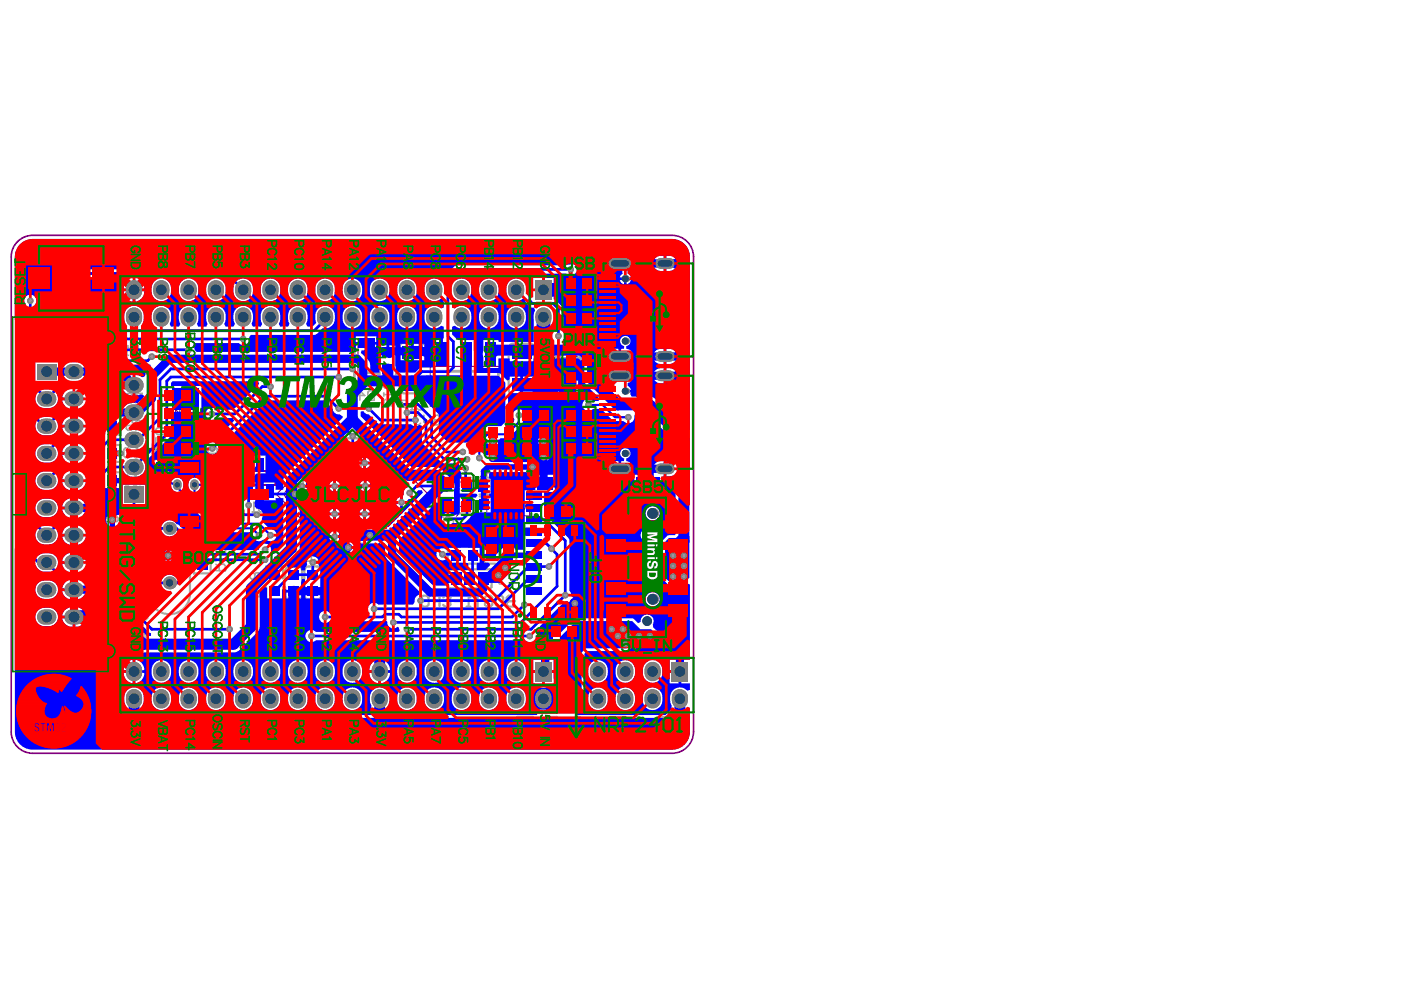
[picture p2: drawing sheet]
<svg xmlns="http://www.w3.org/2000/svg" width="297mm" height="210mm" viewBox="0 0 297 210" stroke-linecap="round" stroke-linejoin="round" font-family="sans-serif">
<g fill="none" stroke="#008000" stroke-width=".46">
<path d="M76.5 70.1h2.2M77.6 68.9v2.3M116.4 76.5h2.2M117.5 75.3v2.3M119.3 72.5h2.3M127.8 75.3v2.3M31.3 95.2h2.3M31.3 87.8h2.3M32.4 86.6v2.3M32.4 94.1v2.2M42.7 86.6v2.3M42.7 94.1v2.2"/>
<path d="M76.5 82.5h2.2M119.3 84.9h2.3M120.4 83.8v2.3M90.6 107.4h2.3M90.6 102.2h2.3M91.7 101.1v2.2M91.7 106.2v2.3M102 101.1v2.2M102 106.2v2.3"/>
</g>
<g fill="none" stroke="#800080" stroke-width=".23">
<path d="M75.9 72.7h3.4v8.2h-3.4zM91.2 77.7h15.3v8.4h-15.3zM118.7 74.1h3.4v8.2h-3.4zM121.8 76.5h1.9M122.3 75.6l.9 .9-.9 .9zM122.7 77.7l-.7 .6M123.2 77.9l-.7 .7M123.2 75.6v1.8M36.8 95.2h1.8M36.8 87.8h1.8M37.2 86.8l.9 1-.9 .9zM37.2 94.3l.9 .9-.9 .9z"/>
<path d="M37.7 96.4l-.7 .7M37.7 88.9l-.7 .7M38.1 96.6l-.7 .7M38.1 89.2l-.7 .6M38.1 86.8v1.9M38.1 94.3v1.8M51.7 99.9h6.7v2.9h-6.7zM58.6 104.8l16.1-16.1 16.1 16.1-16.1 16.1zM96.1 107.4h1.8M96.1 102.2h1.8M96.5 106.5l.9 .9-.9 .9zM96.5 101.3l.9 .9-.9 .9z"/>
<path d="M97 103.4l-.7 .7M97 108.6l-.7 .6M97.4 108.8l-.6 .7M97.4 103.6l-.6 .7M97.4 101.3v1.8M97.4 106.5v1.8M103.2 100.3h9.1v9.1h-9.1z"/>
<circle cx="61.5" cy="104.8" r="1.14"/>
<circle cx="110.3" cy="107.3" r="1.14"/>
</g>
<path d="M3.4 51.5a4.6 4.6 0 0 1 3.5-1.6h135.6a4.6 4.6 0 0 1 4.5 4.5v100.8a4.6 4.6 0 0 1-4.5 4.5h-135.6a4.6 4.6 0 0 1-4.5-4.5v-100.8a4.5 4.5 0 0 1 1-2.9z" fill="none" stroke="#800080" stroke-width=".35"/>
<g fill="#a6968d">
<circle cx="77.3" cy="109" r=".35"/>
<circle cx="70.9" cy="109" r=".35"/>
<circle cx="77.4" cy="103" r=".35"/>
<circle cx="70.9" cy="103.1" r=".35"/>
<circle cx="145" cy="115.2" r=".35"/>
<circle cx="142.7" cy="115.2" r=".35"/>
<circle cx="145" cy="122.2" r=".35"/>
<circle cx="142.7" cy="122.2" r=".35"/>
<circle cx="145" cy="120" r=".35"/>
<circle cx="142.7" cy="120" r=".35"/>
<circle cx="145" cy="117.8" r=".35"/>
<circle cx="142.7" cy="117.8" r=".35"/>
<circle cx="133.2" cy="88.5" r=".35"/>
<circle cx="119.9" cy="126.2" r=".35"/>
<circle cx="121.9" cy="127.9" r=".35"/>
<circle cx="85.1" cy="106.5" r=".35"/>
<circle cx="89.2" cy="127.3" r=".35"/>
<circle cx="79.3" cy="129.1" r=".35"/>
<circle cx="68.9" cy="130.8" r=".35"/>
<circle cx="83.4" cy="132" r=".35"/>
<circle cx="86.3" cy="133.4" r=".35"/>
<circle cx="84.9" cy="85.7" r=".35"/>
<circle cx="111.2" cy="128.2" r=".35"/>
<circle cx="137.8" cy="134.9" r=".35"/>
<circle cx="135.5" cy="134.9" r=".35"/>
<circle cx="132.6" cy="136.6" r=".35"/>
<circle cx="133.2" cy="134.9" r=".35"/>
<circle cx="132.1" cy="133.4" r=".35"/>
<circle cx="131" cy="134.9" r=".35"/>
<circle cx="129.7" cy="133.4" r=".35"/>
<circle cx="124.8" cy="85.9" r=".35"/>
<circle cx="104.5" cy="97" r=".35"/>
<circle cx="101.6" cy="97.1" r=".35"/>
<circle cx="110" cy="88" r=".35"/>
<circle cx="105.7" cy="122" r=".35"/>
<circle cx="107.1" cy="120.4" r=".35"/>
<circle cx="86.3" cy="87.5" r=".35"/>
<circle cx="98.1" cy="95.8" r=".35"/>
<circle cx="99" cy="97.4" r=".35"/>
<circle cx="98.7" cy="99.3" r=".35"/>
<circle cx="108.9" cy="103.4" r=".35"/>
<circle cx="115.2" cy="96.9" r=".35"/>
<circle cx="115.2" cy="93.5" r=".35"/>
<circle cx="104.5" cy="93.5" r=".35"/>
<circle cx="108.9" cy="106" r=".35"/>
<circle cx="106.2" cy="106" r=".35"/>
<circle cx="106.2" cy="103.4" r=".35"/>
<circle cx="86.9" cy="104.5" r=".35"/>
<circle cx="66.3" cy="119.3" r=".35"/>
<circle cx="70.9" cy="113.8" r=".35"/>
<circle cx="74.8" cy="92.5" r=".35"/>
<circle cx="77.3" cy="98.2" r=".35"/>
<circle cx="71.8" cy="80" r=".35"/>
<circle cx="78.2" cy="86.6" r=".35"/>
<circle cx="71.8" cy="86.6" r=".35"/>
<circle cx="88.1" cy="89.1" r=".35"/>
<circle cx="45" cy="95.1" r=".35"/>
<circle cx="57.3" cy="82" r=".35"/>
<circle cx="74.7" cy="78.2" r=".35"/>
<circle cx="44.9" cy="87.8" r=".35"/>
<circle cx="32.2" cy="75.6" r=".35"/>
<circle cx="35.6" cy="117.8" r=".35"/>
<circle cx="54.5" cy="109.1" r=".35"/>
<circle cx="64" cy="103.1" r=".35"/>
<circle cx="62.6" cy="104.7" r=".35"/>
<circle cx="48.7" cy="133.4" r=".35"/>
<circle cx="52.7" cy="107.1" r=".35"/>
<circle cx="73.8" cy="116.1" r=".35"/>
<circle cx="78.4" cy="113.5" r=".35"/>
<circle cx="95" cy="110" r=".35"/>
<circle cx="112.9" cy="99" r=".35"/>
<circle cx="118.4" cy="71.3" r=".35"/>
<circle cx="6.4" cy="63.8" r=".35"/>
<circle cx="116.4" cy="120.1" r=".35"/>
<circle cx="116.9" cy="116.4" r=".35"/>
<circle cx="93.8" cy="117.5" r=".35"/>
<circle cx="66" cy="134.9" r=".35"/>
<circle cx="112.3" cy="134.9" r=".35"/>
<circle cx="23.8" cy="110.2" r=".35"/>
<circle cx="25.5" cy="96.1" r=".35"/>
<circle cx="51.6" cy="71.9" r=".35"/>
<circle cx="40" cy="74.2" r=".35"/>
<circle cx="121" cy="57.1" r=".35"/>
<circle cx="56.2" cy="118.7" r=".35"/>
<circle cx="56.2" cy="116.6" r=".35"/>
<circle cx="54.9" cy="113.5" r=".35"/>
<circle cx="57.3" cy="113.5" r=".35"/>
</g>
<g fill="none" stroke="#c0c073" stroke-width=".46">
<path d="M18.6 77.9v1.8M19.5 77h1.6M21.1 72.4h-2.5v3.6h2.5M23 77h1.6M23 72.4h2.5v3.6h-2.5M25.5 77.9v1.8M80.4 73.9v1.7M80.4 77.4v1.7M81.3 73h1.8M81.3 80h1.8M84 73.9v1.7M84 77.4v1.7"/>
<path d="M84.7 73.6v2.2M85.6 72.7h3.7M90.2 73.6v2.2M107.9 73.8v2.1M108.8 72.9h3.6M113.3 73.8v2.1M114 73.9v1.7M114 77.4v1.7M114.9 73h1.8M114.9 80h1.8M117.6 73.9v1.7M117.6 77.4v1.7"/>
<path d="M19.5 80.6h1.6M21.1 82.8h-2.5v3.6h2.5M21.1 88.6h-2.5v3.6h2.5M21.1 94.3h-2.5v3.6h2.5M23 94.3h2.5v3.6h-2.5M23 88.6h2.5v3.6h-2.5M23 82.8h2.5v3.6h-2.5M23 80.6h1.6M32.4 98.2v1.6M33.3 97.3h1.8M36 98.2v1.6M43.1 98.2v1.6"/>
<path d="M44 97.3h1.8M46.7 98.2v1.6M47.4 98.2v1.6M48.4 97.3h1.7M51 98.2v1.6M72.9 93.8v1.7M72.9 97.3v1.7M73.8 99.9h1.8M73.8 92.9h1.8M76.5 93.8v1.7M76.5 97.3v1.7M84.7 80.3v2.2"/>
<path d="M85.6 83.4h3.7M90.2 80.3v2.2M107.9 80.5v2.2M108.8 83.6h3.6M113.3 80.5v2.2M21.1 100.1h-2.5v3.6h2.5M21.1 111.7h-2.5v3.6h2.5M21.1 117.5h-2.5v3.6h2.5M23 117.5h2.5v3.6h-2.5M23 111.7h2.5v3.6h-2.5M23 100.1h2.5v3.6h-2.5M27.2 111.5v1.6"/>
<path d="M27.2 114.9v1.7M27.2 119v1.6M28.1 117.5h1.8M28.1 118.1h1.8M28.1 110.5h1.8M30.8 111.5v1.6M30.8 114.9v1.7M30.8 119v1.6M31.6 109.7v16.2M32.4 101.7v1.6M33.3 104.3h1.8M36 101.7v1.6"/>
<path d="M40.3 109.7v16.2M41.1 117.2v-2.6h3.6v2.6M41.1 119v2.6h3.6v-2.6M43.1 101.7v1.6M44 104.3h1.8M46.7 101.7v1.6M47.4 101.7v1.6M48.4 104.3h1.7M51 101.7v1.6M54.4 103.4h1.3M64.2 101.6v1.7M64.2 105.1v1.7"/>
<path d="M65.1 100.7h1.8M65.1 107.7h1.8M67.8 101.6v1.7M67.8 105.1v1.7M71.2 112.6v1.8M72.1 115.3h1.7M72.1 111.7h1.7M75.6 115.3h1.7M75.6 111.7h1.7M78.2 112.6v1.8M92.9 102.2v1.7M92.9 105.7v1.7"/>
<path d="M93.8 108.3h1.8M93.8 101.3h1.8M96.5 102.2v1.7M96.5 105.7v1.7M97.5 115.9h-2.6v3.6h2.6M99.3 115.9h2.6v3.6h-2.6M99.8 101.3h-2.5v3.6h2.5M99.9 105.3h-2.6v3.6h2.6M101.7 101.3h2.5v3.6h-2.5M101.7 105.3h2.6v3.6h-2.6M102.5 116.8v1.8M103.4 119.5h1.6"/>
<path d="M103.4 115.9h1.6M106.9 119.5h1.6M106.9 115.9h1.6M109.5 116.8v1.8M18.6 124.1v1.8M18.6 129.3v1.8M18.6 134.3v1.7M19.5 136.9h1.6M19.5 133.4h1.6M19.5 132h1.6M19.5 128.4h1.6M19.5 126.8h1.6"/>
<path d="M19.5 123.2h1.6M23 136.9h1.6M23 133.4h1.6M23 132h1.6M23 128.4h1.6M23 126.8h1.6M23 123.2h1.6M25.5 124.1v1.8M25.5 129.3v1.8M25.5 134.3v1.7M27.2 122.5v1.6M28.1 125h1.8"/>
<path d="M30.8 122.5v1.6M56.4 124.5v2.6h3.6v-2.6M56.4 122.7v-2.6h3.6v2.6M60.5 121v1.7M60.5 124.5v1.7M61.4 127.1h1.8M61.4 120.1h1.8M64.1 121v1.7M64.1 124.5v1.7M64.5 121v1.7M64.5 124.5v1.7M65.4 127.1h1.8"/>
<path d="M65.4 120.1h1.8M68.1 121v1.7M68.1 124.5v1.7M95 121l.3-.3h8.6l.3 .3v3.5l-.3 .2h-8.6l-.3-.2z"/>
</g>
<path d="M75.2 72.7v8.2M75.2 79h4.9M80.1 72.7v8.2M92 78.7h13.7v6.4h-13.7zM118 74.1v8.2M118 76h4.9M122.9 74.1v8.2M53.2 99.9h-1.5v1.8M56.9 99.9h1.5v1.8" fill="none" stroke="#c0c073" stroke-width=".58"/>
<g fill="#c0c073">
<path d="M136.4 110.1h1v.7h-1z" fill-rule="evenodd"/>
<path d="M139.4 110h.9v1.7h-.9z" fill-rule="evenodd"/>
<path d="M136.6 111.9h.6v13.8h-.6z" fill-rule="evenodd"/>
<path d="M136.2 108.8h.5v18h-.5z" fill-rule="evenodd"/>
<path d="M139.5 111.6h.8v14.2h-.8z" fill-rule="evenodd"/>
<path d="M140.1 108.8h.4v18.4h-.4z" fill-rule="evenodd"/>
<path d="M137 122.9h2.8v2.4h-2.8z" fill-rule="evenodd"/>
<path d="M136.5 110.6h3.3v1.1h-3.3z" fill-rule="evenodd"/>
<path d="M136.5 111.7h3.8v.8h-3.8z" fill-rule="evenodd"/>
</g>
<path d="M33 92.8v1.3l1.4-1.3h.3l.4 .3v.7l-.4 .3M33.4 94.8l-.4 .3v.7l.4 .3h1.3l.4-.3v-.7l-.4-.3M33.4 90.7h1.3l.4 .4v.7l-.4 .3h-1.3l-.4-.3v-.7zM70.4 96.5l-.3 .4v.6l.3 .4h1.4l.3-.4v-.6l-.3-.4M71.1 94.5v1.3l1-1h-2M45.8 119.6l.7 .7M45.8 118.3v.7M45.8 118.6h2M45.8 121h2v-1l-.3-.4h-.7l-.3 .4v1" fill="none" stroke="#c0c073" stroke-width=".35"/>
<circle cx="47.8" cy="118.6" r=".17" fill="#c0c073"/>
<path d="M47.8 118.6l-.3 .4M47.8 115.9v1.4h-1l.3-.7v-.3l-.3-.4h-.7l-.3 .4v.6l.3 .4M60.1 118h1l.3-.4v-.3l-.3-.3h-.7l-.3 .3v1.4l.3 .3h.7l.3-.3M61.4 104.6l-.3 .4v.6l.3 .4h1.4l.3-.4v-.6l-.3-.4M62.1 117.3l.3-.3h.7l.3 .3v1.4l-.3 .3h-.7l-.3-.3M62.5 102.6h.3l.3 .3v.7l-.3 .3M65 118l-.3-.4v-.3l.3-.3h.7l.3 .3v.3l-.3 .4M65 118l-.3 .3v.3l.3 .4h.7l.3-.4v-.3l-.3-.3M65 118h.7M66.7 117.3l.3-.3h.7l.4 .3v1.3l-.4 .4h-.7l-.3-.4" fill="none" stroke="#c0c073" stroke-width=".35"/>
<circle cx="62.5" cy="102.6" r=".17" fill="#c0c073"/>
<path d="M20 108.6v2h1l.4-.4v-.6l-.4-.4h-1M21.4 108.6l-.7 .6M22.1 108.6h.6M22.4 108.6v2M62.1 102.9v.4M62.1 102.9l-.3-.3h-.4l-.3 .3v.7l.3 .3M62.5 102.6l-.4 .3" fill="none" stroke="#c0c073" stroke-width=".35"/>
<circle cx="22.4" cy="110.6" r=".17" fill="#c0c073"/>
<path d="M20.6 115.3v2h1l.4-.3v-.7l-.4-.4h-1M22 115.3l-.7 .6M22.1 110.2l.3 .4M24 116.6v.4l-.4 .3h-.6l-.4-.3M25.1 108.6h-1.4l1.4 1.3v.3l-.4 .4h-.6l-.4-.4M92.7 109.7h1.4v1l-.7-.4h-.3l-.4 .4v.6l.4 .4h.7l.3-.4M94.8 110l.3-.3h.7l.3 .3v1.3l-.3 .4h-.7l-.3-.4M97.8 113.2l-.3-.3h-.7l-.3 .3v.4l1.3 1.3h-1.3M99.2 114.2l-.7 .7M99.8 114.2h-1l-.3-.3v-.7l.3-.3h1v2" fill="none" stroke="#c0c073" stroke-width=".35"/>
<circle cx="24" cy="116.6" r=".17" fill="#c0c073"/>
<path d="M22.6 115.6l.4-.3h.6l.4 .3v.3l-.4 .4M23.3 116.3h.3M23.6 116.3l.4 .3M41.1 112.6h.6M41.4 110.6v2M42.4 110.6v.3l.7 .7M43.1 111.6v1M43.8 110.6v.3l-.7 .7" fill="none" stroke="#c0c073" stroke-width=".35"/>
<circle cx="41.4" cy="110.6" r=".17" fill="#c0c073"/>
<path d="M44 92.8v1.3l1.4-1.3h.3l.3 .3v.7l-.3 .3M44 91.4v.7M44 91.8h2M44.4 94.8l-.4 .3v.7l.4 .3h1.3l.3-.3v-.7l-.3-.3M41.4 110.6l.3 .3" fill="none" stroke="#c0c073" stroke-width=".35"/>
<circle cx="46" cy="91.8" r=".17" fill="#c0c073"/>
<path d="M38.8 98.8l-.3-.4h-.7l-.3 .4v.3l1.3 1.4h-1.3M39.5 98.4v.4l.7 .7M40.2 99.5v1M40.9 98.4v.4l-.7 .7M46 91.8l-.3 .3M53.5 108.6h.7M53.8 106.5v2.1M54.8 106.9l.4-.4h1v2.1h-1l-.4-.4z" fill="none" stroke="#c0c073" stroke-width=".35"/>
<circle cx="53.8" cy="106.5" r=".17" fill="#c0c073"/>
<path d="M48.4 93.4v.7M48.4 93.8h2M48.7 94.8l-.3 .3v.7l.3 .3h1.3l.4-.3v-.7l-.4-.3M53.8 106.5l.4 .4" fill="none" stroke="#c0c073" stroke-width=".35"/>
<circle cx="50.4" cy="93.8" r=".17" fill="#c0c073"/>
<path d="M50.4 93.8l-.4 .3M81.4 83.3v.7M81.4 83.7h2M81.7 84.7l-.3 .3v.7l.3 .3h1.4l.3-.3v-.7l-.3-.3M73.1 116.4l.7 .3 .7 .7M73.5 117.4h1v.7l-.4 .3h-.6l-.4-.3v-.4zM75.2 116.7l.3-.3h.7l.3 .3v1.4l-.3 .3h-.7l-.3-.3" fill="none" stroke="#c0c073" stroke-width=".35"/>
<circle cx="83.4" cy="83.7" r=".17" fill="#c0c073"/>
<path d="M76 83.9h1.3l-1-1.1v2.1M78 83.2l.3-.4h1v2.1h-1l-.3-.4zM82.4 81.3l.3-.3h.4l.3 .3v.7l-.3 .3h-.4l-.3-.3M82.4 81.3l-.4-.3h-.3l-.3 .3v.7l.3 .3h.3l.4-.3M82.4 81.3v.7M83.4 83.7l-.3 .3M93.2 88.4l-.3-.4h-.7l-.3 .4v.3" fill="none" stroke="#c0c073" stroke-width=".35"/>
<circle cx="91.9" cy="88.7" r=".17" fill="#c0c073"/>
<path d="M89.2 88.4l-.4-.4h-.6l-.4 .4v.3M89.9 88v1.4l.6 .7 .7-.7v-1.4M91.9 88.7l.3 .4M92.2 89.1h.4M92.2 89.1l-.3 .3v.3l.3 .4h.7l.3-.4" fill="none" stroke="#c0c073" stroke-width=".35"/>
<circle cx="87.8" cy="88.7" r=".17" fill="#c0c073"/>
<path d="M87.8 88.7l.4 .4M88.2 89.1h.3M88.2 89.1l-.4 .3v.3l.4 .4h.6l.4-.4M108.2 108h.7M108.5 106v2M110.2 107.3l-.7 .7M110.9 107.3h-1l-.4-.3v-.7l.4-.3h1v2" fill="none" stroke="#c0c073" stroke-width=".35"/>
<circle cx="108.5" cy="106" r=".17" fill="#c0c073"/>
<path d="M110.2 86.6h.7M110.5 84.6v2M111.6 84.9l.3-.3h.7l.3 .3v1.4l-.3 .3h-.7l-.3-.3M106.8 102.3l-.3-.4h-.7l-.3 .4v.3l1.3 1.3h-1.3M107.2 106h-1.4v.3l1.4 1.3v.4M108.5 106l.4 .3M108.9 102.3l-.4-.4h-.7l-.3 .4v.3l1.4 1.3h-1.4M110.2 103.3l-.7 .6M110.9 103.3h-1l-.4-.4v-.6l.4-.4h1v2" fill="none" stroke="#c0c073" stroke-width=".35"/>
<circle cx="110.5" cy="84.6" r=".17" fill="#c0c073"/>
<path d="M107.8 84.6h1.4v1l-.7-.3h-.3l-.4 .3v.7l.4 .3h.7l.3-.3M110.5 84.6l.4 .3M114.6 83.6v.7M114.6 84h2.1M115 85l-.4 .3v.7l.4 .3h1.3l.4-.3v-.7l-.4-.3" fill="none" stroke="#c0c073" stroke-width=".35"/>
<circle cx="116.7" cy="84" r=".17" fill="#c0c073"/>
<path d="M114.6 81.6l.4-.3h.3l.4 .3v1h-.7l-.4-.3zM116.7 84l-.4 .3M116.7 81.3l-.4 .6-.6 .7" fill="none" stroke="#c0c073" stroke-width=".35"/>
<path d="M137 112.4h2.7v10.5h-2.7z" fill-rule="evenodd" fill="#c0c073"/>
<g fill="#fff">
<path d="M137.3 120.6h2.2v.7l-1.5 .3 1.5 .4v.7h-2.2v-.4h1.7l-1.7-.5v-.4l1.7-.4h-1.7z"/>
<path d="M137.3 117.8l1.2 .1a.53 .53 0 0 1 .4 .5 .53 .53 0 0 1-.3 .5h.2v.4h-1.5v-.4h.7a.38 .38 0 0 0 .4-.1 .38 .38 0 0 0 0-.5h-1.1z"/>
<path d="M137.4 115.1a.78 .78 0 0 1 .9 0 .78 .78 0 0 1 .3 .8h.1a.26 .26 0 0 0 .4 .2 .26 .26 0 0 0 0-.4l-.3-.3v-.4a.86 .86 0 0 1 .7 .7 .86 .86 0 0 1-.6 .9 1.07 1.07 0 0 1-.8-1.2 .41 .41 0 0 0-.5 .4 .41 .41 0 0 0 .4 .4v.5a.99 .99 0 0 1-.6-1.6z"/>
<path d="M139.1 119.7v.5h.4v-.5zM137.3 119.7v.5h1.5v-.5z"/>
<path d="M139.1 117v.4h.4v-.4zM137.3 117v.4h1.5v-.4z"/>
<path d="M137.7 113.3l.8-.1a.48 .48 0 0 1 .5 .1 .48 .48 0 0 1 .1 .5v.3h-1.5zM137.4 113.1l-.1 1.5h2.2v-1a1.17 1.17 0 0 0-.9-.9 1.17 1.17 0 0 0-1.2 .4z"/>
</g>
<path d="M53 126.5h2v-1l-.3-.4h-.7l-.3 .4v1M53 125.1l.7 .7M53 123.8v.7M53 124.1h2" fill="none" stroke="#c0c073" stroke-width=".35"/>
<circle cx="55" cy="124.1" r=".17" fill="#c0c073"/>
<path d="M54 121.8l.4-.4h.3l.3 .4v.6l-.3 .4h-.3l-.4-.4M54 121.8l-.3-.4h-.4l-.3 .4v.6l.3 .4h.4l.3-.4M54 121.8v.6M55 124.1l-.3 .4" fill="none" stroke="#c0c073" stroke-width=".35"/>
<path d="M92 121.8l.3-.4h.8l.4 .4v1.5l-.4 .4h-.8l-.3-.4zM105.9 123.7h.8M106.3 121.4v2.3" fill="none" stroke="#c0c073" stroke-width=".46"/>
<circle cx="106.3" cy="121.4" r=".23" fill="#c0c073"/>
<path d="M106.3 121.4l.4 .4" fill="none" stroke="#c0c073" stroke-width=".46"/>
<path d="M28.3 102.8h.7M28.7 100.8v2M30.3 102.1l-.6 .7M31 102.1h-1l-.3-.3v-.7l.3-.3h1v2" fill="none" stroke="#c0c073" stroke-width=".35"/>
<circle cx="28.7" cy="100.8" r=".17" fill="#c0c073"/>
<path d="M26.6 102.8h.7M27 100.8v2M28.7 100.8l.3 .3" fill="none" stroke="#c0c073" stroke-width=".35"/>
<circle cx="27" cy="100.8" r=".17" fill="#c0c073"/>
<path d="M28.6 97h.7M28.9 95v2M30.6 96.3l-.6 .7M31.3 96.3h-1l-.3-.3v-.7l.3-.3h1v2M27 100.8l.3 .3" fill="none" stroke="#c0c073" stroke-width=".35"/>
<circle cx="28.9" cy="95" r=".17" fill="#c0c073"/>
<path d="M26.2 78.4h1.4l-1.1-1v2M29.6 77.7l-.4-.3h-.6l-.4 .3v.3l1.4 1.4h-1.4M30.2 77.7l.4-.3h.7l.3 .3v1.3l-.3 .4h-.7l-.4-.4M26.2 95.3l.4-.3h.7l.3 .3v1.4l-.3 .3h-.7l-.4-.3zM28.9 95l.4 .3M104.5 113.2l-.3-.3h-.7l-.4 .3v.4l1.4 1.3h-1.4M106.5 113.2l-.3-.3h-.7l-.3 .3v.4l1.3 1.3h-1.3M107.2 113.2l.3-.3h.7l.3 .3v1.4l-.3 .3h-.7l-.3-.3M28.6 131.4h.7M28.9 129.4v2M30 129.7l.3-.3h.7l.3 .3v1.4l-.3 .3h-.7l-.3-.3" fill="none" stroke="#c0c073" stroke-width=".35"/>
<circle cx="28.9" cy="129.4" r=".17" fill="#c0c073"/>
<path d="M26.2 129.7l.4-.3h.7l.3 .3v1.4l-.3 .3h-.7l-.4-.3zM28 136h.7M28.4 134v2M28.9 129.4l.4 .3M29.4 134.3l.3-.3h.7l.3 .3v1.4l-.3 .3h-.7l-.3-.3" fill="none" stroke="#c0c073" stroke-width=".35"/>
<circle cx="28.4" cy="134" r=".17" fill="#c0c073"/>
<path d="M26.3 136h.7M26.7 134v2M28.4 134l.3 .3" fill="none" stroke="#c0c073" stroke-width=".35"/>
<circle cx="26.7" cy="134" r=".17" fill="#c0c073"/>
<path d="M26.7 134l.3 .3M28.3 128.4h.7M28.7 126.4v2M29.7 126.8l.3-.4h.7l.3 .4v1.3l-.3 .3h-.7l-.3-.3" fill="none" stroke="#c0c073" stroke-width=".35"/>
<circle cx="28.7" cy="126.4" r=".17" fill="#c0c073"/>
<path d="M26.6 75.3h.7M26.9 73.3v2M28.6 74.7l-.7 .6M29.3 74.7h-1l-.4-.4v-.7l.4-.3h1v2M26.8 90.2h1l.3-.3v-.4l-.3-.3h-.7l-.3 .3v1.4l.3 .3h.7l.3-.3M29.5 90.5l-.7 .7M30.2 90.5h-1.1l-.3-.3v-.7l.3-.3h1.1v2M26 127.4h1.3l-1-1v2M28.7 126.4l.3 .4" fill="none" stroke="#c0c073" stroke-width=".35"/>
<circle cx="26.9" cy="73.3" r=".17" fill="#c0c073"/>
<path d="M26.9 73.3l.4 .3M27.1 84.4l-.3-.3v-.3l.3-.4h.7l.3 .4v.3l-.3 .3M27.1 84.4l-.3 .4v.3l.3 .3h.7l.3-.3v-.3l-.3-.4M27.1 84.4h.7M29.5 84.8l-.7 .6M30.2 84.8h-1.1l-.3-.4v-.6l.3-.4h1.1v2" fill="none" stroke="#c0c073" stroke-width=".35"/>
<g fill="none" stroke="#c0c073" stroke-width=".87">
<path d="M112.9 152.2h-3.1l2.2 4.6M113.9 156.6l.2-.2 .2 .2-.2 .2zM115.8 152.2h2.2l.2 2a1.65 1.65 0 0 0-2.4 0 1.65 1.65 0 0 0 .2 2.4 1.69 1.69 0 0 0 2.5-.7M119.5 156.6l.2-.2 .2 .2-.2 .2zM121.2 153.7v1.1l.2 1.1a1.5 1.5 0 0 0 2.2 .7l.2-.4M127.4 153.1l-1.1-.9v4.6M128.5 154l.2-.3 .2 .3-.2 .2zM128.7 156.4l.2 .2-.2 .2-.2-.2zM129.4 152.2h3.1M131 152.2v4.6M133.6 156.8l1.8-4.6 1.7 4.6M134.3 155.3h2.2"/>
<path d="M138.6 152.9l.5-.5 .6-.2h1.6v4.6h-1.6a2.2 2.2 0 0 1-1.5-2.8z"/>
<circle cx="122.6" cy="153.6" r="1.44"/>
</g>
<path d="M109 126.3v2.3h-1.2l-.3-.4v-.4l.3-.3h1.2" fill="none" stroke="#c0c073" stroke-width=".46"/>
<circle cx="109" cy="127.5" r=".23" fill="#c0c073"/>
<path d="M99 128.6h.7M99.4 126.3v2.3M100.5 126.3h1.6M101.3 126.3v2.3M102.8 126.7l.4-.4h.8l.4 .4v1.5l-.4 .4h-.8l-.4-.4zM105.1 126.7l.4-.4h.8l.4 .4v1.5l-.4 .4h-.8l-.4-.4zM109 126.3h-1.2l-.3 .4v.4l.3 .4h1.2" fill="none" stroke="#c0c073" stroke-width=".46"/>
<circle cx="99.4" cy="126.3" r=".23" fill="#c0c073"/>
<path d="M89.3 126.7l.4-.4h.8l.4 .4v1.5l-.4 .4h-.8l-.4-.4v-.7h.8M91.6 126.3h1.6v2.3M92.4 127.5h.8M94 126.7l.3-.4h.8l.4 .4v1.5l-.4 .4h-.8l-.3-.4M96.3 127.5h1.5M99.4 126.3l.3 .4" fill="none" stroke="#c0c073" stroke-width=".46"/>
<path d="M119.8 84.6l-.3-.3h-.7l-.3 .3v.4M120.5 84.6l.4-.3h1v2h-1l-.4-.3z" fill="none" stroke="#c0c073" stroke-width=".35"/>
<circle cx="118.5" cy="85" r=".17" fill="#c0c073"/>
<path d="M87.1 86.9h.6M87.4 84.9v2M88.4 85.2l.3-.3h.7l.4 .3v1.4l-.4 .3h-.7l-.3-.3M118.5 85l.3 .3M118.8 85.3h.4M118.8 85.3l-.3 .3v.4l.3 .3h.7l.3-.3" fill="none" stroke="#c0c073" stroke-width=".35"/>
<circle cx="87.4" cy="84.9" r=".17" fill="#c0c073"/>
<path d="M86 84.9h-1.3v.3l1.3 1.4v.3M87.4 84.9l.3 .3" fill="none" stroke="#c0c073" stroke-width=".35"/>
<g fill="none" stroke="#c0c073" stroke-width=".46">
<path d="M18.6 79.7a.91 .91 0 0 0 .9 .9M19.5 77a.91 .91 0 0 0-.9 .9M24.6 77a.91 .91 0 0 1 .9 .9M25.5 79.7a.91 .91 0 0 1-.9 .9M80.4 79.1a.91 .91 0 0 0 .9 .9M81.3 73a.91 .91 0 0 0-.9 .9M83.1 73a.91 .91 0 0 1 .9 .9M84 79.1a.91 .91 0 0 1-.9 .9M85.6 72.7a.91 .91 0 0 0-.9 .9M89.3 72.7a.91 .91 0 0 1 .9 .9M108.8 72.9a.91 .91 0 0 0-.9 .9M112.4 72.9a.91 .91 0 0 1 .9 .9"/>
<path d="M114 79.1a.91 .91 0 0 0 .9 .9M114.9 73a.91 .91 0 0 0-.9 .9M116.7 73a.91 .91 0 0 1 .9 .9M117.6 79.1a.91 .91 0 0 1-.9 .9M33.3 97.3a.91 .91 0 0 0-.9 .9M35.1 97.3a.91 .91 0 0 1 .9 .9M44 97.3a.91 .91 0 0 0-.9 .9M45.8 97.3a.91 .91 0 0 1 .9 .9M48.4 97.3a.91 .91 0 0 0-1 .9M50.1 97.3a.91 .91 0 0 1 .9 .9M72.9 99a.91 .91 0 0 0 .9 .9M73.8 92.9a.91 .91 0 0 0-.9 .9"/>
<path d="M75.6 92.9a.91 .91 0 0 1 .9 .9M76.5 99a.91 .91 0 0 1-.9 .9M84.7 82.5a.91 .91 0 0 0 .9 .9M90.2 82.5a.91 .91 0 0 1-.9 .9M107.9 82.7a.91 .91 0 0 0 .9 .9M113.3 82.7a.91 .91 0 0 1-.9 .9M27.2 116.6a.91 .91 0 0 0 .9 .9M28.1 118.1a.91 .91 0 0 0-.9 .9M28.1 110.5a.91 .91 0 0 0-.9 1M29.9 118.1a.91 .91 0 0 1 .9 .9M29.9 110.5a.91 .91 0 0 1 .9 1M30.8 116.6a.91 .91 0 0 1-.9 .9"/>
<path d="M31.6 109.7a4.3 4.3 0 0 1 4.3-4.3 4.3 4.3 0 0 1 4.4 4.3M32.4 103.3a.91 .91 0 0 0 .9 1M36 103.3a.91 .91 0 0 1-.9 1M43.1 103.3a.91 .91 0 0 0 .9 1M46.7 103.3a.91 .91 0 0 1-.9 1M47.4 103.3a.91 .91 0 0 0 1 1M51 103.3a.91 .91 0 0 1-.9 1M64.2 106.8a.91 .91 0 0 0 .9 .9M65.1 100.7a.91 .91 0 0 0-.9 .9M66.9 100.7a.91 .91 0 0 1 .9 .9M67.8 106.8a.91 .91 0 0 1-.9 .9M71.2 114.4a.91 .91 0 0 0 .9 .9"/>
<path d="M72.1 111.7a.91 .91 0 0 0-.9 .9M77.3 111.7a.91 .91 0 0 1 .9 .9M78.2 114.4a.91 .91 0 0 1-.9 .9M92.9 107.4a.91 .91 0 0 0 .9 .9M93.8 101.3a.91 .91 0 0 0-.9 .9M95.6 101.3a.91 .91 0 0 1 .9 .9M96.5 107.4a.91 .91 0 0 1-.9 .9M102.5 118.6a.91 .91 0 0 0 .9 .9M103.4 115.9a.91 .91 0 0 0-.9 .9M108.5 115.9a.91 .91 0 0 1 1 .9M109.5 118.6a.91 .91 0 0 1-1 .9M18.6 136a.91 .91 0 0 0 .9 .9"/>
<path d="M18.6 131.1a.91 .91 0 0 0 .9 .9M18.6 125.9a.91 .91 0 0 0 .9 .9M19.5 133.4a.91 .91 0 0 0-.9 .9M19.5 128.4a.91 .91 0 0 0-.9 .9M19.5 123.2a.91 .91 0 0 0-.9 .9M24.6 133.4a.91 .91 0 0 1 .9 .9M24.6 128.4a.91 .91 0 0 1 .9 .9M24.6 123.2a.91 .91 0 0 1 .9 .9M25.5 136a.91 .91 0 0 1-.9 .9M25.5 131.1a.91 .91 0 0 1-.9 .9M25.5 125.9a.91 .91 0 0 1-.9 .9M27.2 124.1a.91 .91 0 0 0 .9 .9"/>
<path d="M30.8 124.1a.91 .91 0 0 1-.9 .9M31.6 125.9a4.3 4.3 0 0 0 4.3 4.3 4.3 4.3 0 0 0 4.4-4.3M60.5 126.2a.91 .91 0 0 0 .9 .9M61.4 120.1a.91 .91 0 0 0-.9 .9M63.2 120.1a.91 .91 0 0 1 .9 .9M64.1 126.2a.91 .91 0 0 1-.9 .9M64.5 126.2a.91 .91 0 0 0 .9 .9M65.4 120.1a.91 .91 0 0 0-.9 .9M67.2 120.1a.91 .91 0 0 1 .9 .9M68.1 126.2a.91 .91 0 0 1-.9 .9"/>
</g>
<g fill="none" stroke="#c0c073" stroke-width=".58">
<circle cx="138.4" cy="108.9" r="1.86"/>
<circle cx="138.4" cy="127.1" r="1.86"/>
</g>
<g fill="#00f">
<path d="M141 114.9l.8-.8h1.5l1.4-1.5 1.5 1.1v8.7l-.9 .9h-3.5l-.8-.8z"/>
<path d="M103.4 122l4.3-4.3 .6 .6v3l-2.3 2.3h-3.2l.6-1.2z"/>
<path d="M6.7 83.4l.6-.2 .4 .5a1.95 1.95 0 0 0 1.7 2.8 2.2 2.2 0 0 0 2.9-1.9l-.2-.9 1-1h.3l.2 .6-.4 1h2.5v.6h-2.5l.5 1.1-.2 .6h-1l-1.9 1.8-1.8 .1-2.1-2z"/>
<path d="M88.9 81.1l1.4-1.4h15.4l1.4 1.4v8.4l-.9 .9h-2.8l-3.5 3.4h-4.9l-2-1.9v-4.1l-3.8-3.8v-2.6z"/>
<path d="M118.7 135.2l3.5-3.5h11.8l1.8 1.7h2.3l.8 .9v.6l-.8 .8h-3.5l-1.7 1.8h-8.7l-.9 .8v11l-1.1 1.2h-8.1l-1.2-1.2v-2.3l1.2-1.2h3.4l1.2-1.1z"/>
<path d="M30.6 112.9h3.9a1.73 1.73 0 0 0 2.7 .3h.2l3.9 3.9v1.9l-.4 .2-3.1 3.1-.6 .1a1.73 1.73 0 0 0-2.7 .3h-3.9v-2.6h-1.6v-.3h-.3v-1.5h-1.3l-.1-.2v-.3l.5-.5h.9v-1.5h.3v-.3h1.6zM29.3 116.1v1.2h1.3v-1.2zM35.9 116.7v.8h.9a1.05 1.05 0 0 0-.9-.8zM34.8 117l-.3 .5h.9v-.8zM35.9 118.1v.8a1.05 1.05 0 0 0 .9-.8zM34.5 118.1a1.04 1.04 0 0 0 .9 .8v-.8zM29.3 118.3v1.2h1.3v-1.2z"/>
<path d="M4.4 110l.6-.2 2.7 2.8a1.95 1.95 0 0 0 1.7 2.8 2.2 2.2 0 0 0 2.9-1.9l-.2-.9 .9-1 .3 .1 .2 .6-.3 .9h2.5v.3h.3v2a2.07 2.07 0 0 0 2.2-1.9l.6 .1v1.4h3.2l.6 .4v1.7l-.3 .5h-3.5v1.4h-.6a2.06 2.06 0 0 0-2.2-1.9v2.1h-.3v.2h-2.5l.3 .9-.2 .7h-.3l-.9-.9a1.95 1.95 0 0 0-1.7-2.9 2.71 2.71 0 0 0-2.4 .6l-3.6-3.6zM13.2 113.8a2.05 2.05 0 0 0 2.2 1.7v-1.7zM13.8 117.8l-.4 .4-.2 .8h2.2v-1.8a2.13 2.13 0 0 0-1.6 .6z"/>
<path d="M23.5 78.8h.3v-.3h1.5v-1.1h6l.4-.2 .4 .7a2.62 2.62 0 0 0-1.4 1.9l-.6 .2-.8-.4-.6-.1v4.4l1.2-.3 .6 .2v.3l-1.3 1.4a3.1 3.1 0 0 0-2.6 .5h-1.3v-3l-1.9-2.1 .1-.4zM24.1 79.1v1.3h1.2v-1.3zM26.5 80.1l-.3 .5-.3 .8h2.2v-1.9a2.2 2.2 0 0 0-1.6 .6zM25.9 82a2.15 2.15 0 0 0 2.2 1.9v-1.9z"/>
<path d="M5.6 88.6l.5-.2 1.5 1.4a1.96 1.96 0 0 0 1.8 2.5 2.2 2.2 0 0 0 2.9-1.9l-.2-1 .9-.9 .3 .1 .2 .6-.3 .9h2.5v.5h-2.5l.5 1.2-.2 .6h-1.2l-1.9 1.8a2.18 2.18 0 0 0-2.8 2.4 2.61 2.61 0 0 0 4.1 .9 1.93 1.93 0 0 0 .3-2.4l1-1h.5l.2 .6-.5 1.1h2.5v.6h-2.5l.5 1.2-.2 .5-1 .1-1.9 1.8h-.2a2.2 2.2 0 0 0-2.9 1.9 1.96 1.96 0 0 0 1.9 2 2.2 2.2 0 0 0 2.9-2l-.2-.9 .9-.9h.3l.2 .6-.3 .9h2.5v.3h.3v2.1a2.07 2.07 0 0 0 2.2-1.9h.6v1.4h4.7v-1.6h.3v-.3h1.5v-1.3l.4-.4 .5 .1a2.58 2.58 0 0 0 4.6-.4v-.6l-.2-.9 5.6-5.7v-5.1h6.5v-5.5h-6.5v-.6l.4-.4h18.1l.2 .6-5.4 5.5h-3.7a1.29 1.29 0 0 0-1.8-.1 1.29 1.29 0 0 0 0 1.9 1.29 1.29 0 0 0 1.8-.1h3.6l.2 .6-4.5 4.6a1.29 1.29 0 0 0-1.4 1.3 1.29 1.29 0 0 0 1.3 1.3 1.29 1.29 0 0 0 1.3-1.4l10.2-10.1h12.3l1.7 1.7a1.25 1.25 0 0 0 1.5 1.3l.6 .3 .1 .4-12.1 12a3.4 3.4 0 0 0-.5 3.3h-1.6v-1.6h-2.6v3.8h2.6v-.5h1.6v9.9l-2 2-.7-.1-.1-.2a1.29 1.29 0 0 0-.8-1.9 1.29 1.29 0 0 0-1.6 1.3h-10.4v-1.8h-3l-3.5-3.4-.6-.3a1.72 1.72 0 0 0-2.9 0h-3.9v-.3h-3.2l-.4-.4v-.6l2-2 .3-.9h1.5v-4.1h-4.8v4.1h.7l.2 .5-1.4 1.4a.68 .68 0 0 1-.8 .5 1.28 1.28 0 0 0-1.7-.1 1.28 1.28 0 0 0-.4 1.6v.7l-.3 .4h-2.3l-2.3-2.1-.1-.6 .3-.5 .3-.7h-5l.5 1.1-.2 .6-1 .1-1.9 1.7h-1.4l-3.6-3.6zM49.5 97.5v1.2h1.3v-1.2zM45.2 97.5v1.2h1.3v-1.2zM34.5 97.5v1.2h1.3v-1.2zM47.7 97.5v1.2h1.3v-1.2zM43.3 97.5v1.2h1.3v-1.2zM32.6 97.5v1.2h1.3v-1.2zM32.6 99.3v4.7h3.2v-.7h.6a1.14 1.14 0 0 0 .9 .9l8.6 8.6h7.2l.5 .6a1.29 1.29 0 0 0 .8 1.3 1.29 1.29 0 0 0 1.4-.3h.6a1.29 1.29 0 0 0 2.2-.5 1.29 1.29 0 0 0-1.4-1.7l-1.6-1.6-.1-.8a1.29 1.29 0 0 0-1.1-2l-.4-.4-.1-.8 .2-.5v-3.8h-.9l-.2-.5 1.4-1.4h1.9v-3.8h-2.5v1.9l-2.4 2.4-.6-.3v-1.3h-3.1v4.7h.7v3.5l2.1 2.1-.2 .6h-3.2l-5-5.1v-1.1l.2-.4h1v.4h3.2v-4.7h-3.2v2.7h-1a1.32 1.32 0 0 0-1.6-.6 1.32 1.32 0 0 0-.7 1.6l.2 .9-.7 .2-.7-.7a1.38 1.38 0 0 0-.3-1.8 1.38 1.38 0 0 0-1.8 .1h-.9v-2.4zM24.1 102.2v1.3h1.2v-1.3zM13.2 102.2a2.05 2.05 0 0 0 2.2 1.8v-1.8zM16 105.6v1.8h2.2a2.05 2.05 0 0 0-2.2-1.8zM13.8 106.2l-.4 .5-.2 .7h2.2v-1.8a2.13 2.13 0 0 0-1.6 .6zM8.1 106.3a1.96 1.96 0 0 0-.5 2.1 1.96 1.96 0 0 0 1.8 1.3 2.2 2.2 0 0 0 2.9-2 1.96 1.96 0 0 0-1.9-2 2.58 2.58 0 0 0-2.3 .6z"/>
<path d="M96.4 58.9l.9-.9h14.1v1.4l-.5 .2-.4-.3a2.16 2.16 0 0 0-2.4 .2 2.16 2.16 0 0 0-.7 2.3 2.07 2.07 0 0 0 1.2 1.9 2.07 2.07 0 0 0 2.3-.4l.5 .2a1.76 1.76 0 0 0 1.8 1.7l.3 .6-.4 1.1 .1 5.6h-7.5v-.4h-3.2v2.3l-.2 .7 .2 .6v2.3h3.2v-2h2.4v.6h5v-.6h.8l.3 .3v1.6h3.2v-1.6l.5-.3h4.8l1.2 1.2v3.3l.2 .9 3 3.1-.2 .5h-1.2a1.29 1.29 0 0 0-1.8-.1 1.29 1.29 0 0 0 0 1.9 1.29 1.29 0 0 0 1.8-.1h1.7l2.7 2.5 2.2 .2a1.28 1.28 0 0 0 1.5 .2 1.28 1.28 0 0 0 .7-1.4l.3-.6h2.2l6.2 6.2v3.9l-.5 .3-1.4-.2v3.2l1.4-.2 .5 .3v12.2l-.1 .2h-1.5l-1.1 1.2-.1 7.8 .2 .4 1 1h3.7l.4-.2 .6 .2v16h-1.9v5h1.9v1.4l-.6 .2a2.13 2.13 0 0 0-2.6-.5 2.13 2.13 0 0 0-1 2.5l.3 1.1v.7l-1.3 1.3h-18.7l-.1-.6 1.4-1.3 .2-.4v-10.7l.5-.5h8.5l.4-.2 .6-.7 .6 .3h5.9v-1.6h-.9l-.3-.5 .3-.5v-.8a1.95 1.95 0 0 1-1.1-1.7 1.39 1.39 0 0 0-.9-2.1 1.39 1.39 0 0 0-1.7 1.5l-.5 .3-.9-.8-.4-.2h-11.8l-.5 .2-3.5 3.5-.6-.1v-1.3h-1.7v4.6h1.7l.5 .3v5.7l-.1 .1-.6-.3v-1.1h-4.4v2.2h.4l.2 .6-1.2 1.3-.1 2.5 .2 .4 1.4 1.3v.6h-31.7v-2a2.47 2.47 0 0 0-1.7-3.9 2.19 2.19 0 0 0-2.1 2.8l.3 1.1v2h-48.5v-2a2.47 2.47 0 0 0-1.8-3.9 2.19 2.19 0 0 0-2.1 2.8 5.9 5.9 0 0 1 .4 2.7l-.6 .2-.5-.5v-15.9l.5-.2 3.1 3 .8 .5h20l.8-.5 3.7-3.7 .5-.8 .1-7.8 1-1.1 .5 .2v2.3h3.2v-1.8l.4-.3 .5 .3h3.1l.2-2.4h.6l.1 2.4h3.2v-4.8l-.4-.5a1.3 1.3 0 0 0-1.2-1.8 1.3 1.3 0 0 0-1.2 1.8l-.4 .5v.7h-.9v-.7h-2.8l-.2-.5 2.2-2.3 .5-.8 .1-9.6 .2-.2h.7v.6h3.1v-4.7h-1.6v-.6h1.6v-1.2h-1.6l-.3-.6 6.9-6.8 .5 .3v4h1.6v.3h.3v1.5h1.3l.7-.4v-2.2l-.7-.3v-2.9l.6-.3 8.4 8.4 .3 .3 .8 .2 .3 .6-.3 .2a1.25 1.25 0 0 0-.8 1.5l-.2 .3v1.1h.9l.3-.4h.3a1.29 1.29 0 0 0 1.3-1.3l.5-.6h.7l.3 .6-7.3 7.2h-5.9l-.8 .2h-2.5v1.6h-.5v-1.6h-1.3v.2l-.5 .5a1.12 1.12 0 0 0-1.1 .9h1.1v.6h-1.1l.1 .1a1.64 1.64 0 0 0 1.5 .9h1l.3 .7h2.3l.2-.7 1.3 .1h5.1l.2 2.9 .3 .5 6.9 6.9-.3 .7a1.24 1.24 0 0 0-.8 1.4l-.3 .6h-7.4a1.28 1.28 0 0 0-1.5-.3 1.28 1.28 0 0 0-.6 1.5l-.4 .5h-7.8a1.29 1.29 0 0 0-1.9 0 1.29 1.29 0 0 0 0 1.8 1.29 1.29 0 0 0 1.9 0h11.2l.5-.2 .3 .2 .2 .3a1.3 1.3 0 0 0 .8 1.2 1.3 1.3 0 0 0 1.4-.3l.2 .1 .2 .7-.2 .3h-17.5a1.29 1.29 0 0 0-1.9-.1 1.29 1.29 0 0 0 0 1.9 1.29 1.29 0 0 0 1.9-.1l44.4 .1a1.24 1.24 0 0 0 1.5 .2l.6 .3v1.7h1.8v-4.6h-.7l-.2-.5 5.4-5.4 1.8 .1v-.8l-.5-.4v-.7l-.4-.4v-11l-4.6-4.7-.7-.3v-5h2.2v-1.5h-4.1v1.2h-2.3v8.4h2.1v.6h-2.1v3.5h-2v-.4h-4.7v1.6h-.3v.3h-1.5v1.3h1l.2 .5-1 1.1h-1.8v-1.6h.6v-3.2h-6.5l-.6 .4a1.28 1.28 0 0 0-1.8 .2 1.28 1.28 0 0 0 0 1.7 1.28 1.28 0 0 0 1.8 .1l.6 .3v.5h3.5l.6 .1v1.5h-2.3v1.8h-.3v.3h-1.6v1.1h-3.3l-7.2-7.2v-2.4l8-8 .5 .2v1.4h1.3v-1.5h.3v-.3h1.6v-2.5l.1-.7-.1-1.6h-.7l-2-2-.8-.4-5.6-.1-10.7-10.7v-1l.5-.1a1.23 1.23 0 0 0 1.2 .7l2.1 2 6.8 .1a1.25 1.25 0 0 0 1.8 .1l.5 .2v3.2l.3 .6 4.2 4.1 3.3 .1 .3 .5a1.3 1.3 0 0 0 .3 1.5v1.2h-.3v3.1h3.5l.3 .4-.4 .5h-3.4v3.1l-.2 .5h-1.4a1.29 1.29 0 0 0-1.8 0 1.29 1.29 0 0 0 0 1.8 1.29 1.29 0 0 0 1.8 0l2.6-.1a2.3 2.3 0 0 0 1.4-2l.6-.2h3.5v-3.1h-.3v-.9h.3v-3.1h-.3v-1.1l.2-.2 9.2 .1 .4 .5v1.4h1.8v-1.5h-1.5l-.2-.6a1.28 1.28 0 0 0 .4-1.7 1.28 1.28 0 0 0-1.6-.6h-6.4l-.4-.5h-1.1v-.3h-.3v-1.1l-.5 .2-.3 .4-.6 .1-.3-.5v-1.8l.4-.4 .5 .1 .3 .4 .5 .3v-1.2h.3v-.3h1.4l.2-.3h1.6l3.1-3.1a1.22 1.22 0 0 1 .4-1.3 1.3 1.3 0 0 0-1.4-1.7 1.3 1.3 0 0 0-.7 2.2l-.3 .5-1.5 1.4-.1-.6 .5-.8v-5.7l.4-.4h2.2v-3.5h-2.2v.6l-.6 .2-1.6-1.6h-5.3l-.1-7h-3.3l-.4-.2-1-1v-1.6l.6-.2a2.14 2.14 0 0 0 2.6 .2 2.14 2.14 0 0 0 .9-2.4 2.07 2.07 0 0 0-1.2-1.9 2.07 2.07 0 0 0-2.3 .4l-.6-.2v-1.7l.6-.2 .4 .3a2.16 2.16 0 0 0 2.4-.2 2.16 2.16 0 0 0 .7-2.3 2.07 2.07 0 0 0-3.1-1.8zM102.2 59.6a2.49 2.49 0 0 0-.6 2.6 2.49 2.49 0 0 0 2 1.7 2.2 2.2 0 0 0 2.1-2.8 2.07 2.07 0 0 0-1.3-1.9 2.07 2.07 0 0 0-2.2 .4zM108 65.4a2.49 2.49 0 0 0-.6 2.6 2.49 2.49 0 0 0 2 1.6 2.2 2.2 0 0 0 2.1-2.7 2.07 2.07 0 0 0-1.3-1.9 2.07 2.07 0 0 0-2.2 .4zM102.2 65.4a2.49 2.49 0 0 0-.6 2.6 2.49 2.49 0 0 0 2 1.6 2.2 2.2 0 0 0 2.1-2.7 2.07 2.07 0 0 0-1.3-1.9 2.07 2.07 0 0 0-2.2 .4zM116.1 78.5v1.3h1.3v-1.3zM114.2 78.5v1.3h1.3v-1.3zM110.9 79.9v1.4h2.2v-1.4zM120.7 80.7v1.2h1.9v-1.2zM118.3 80.7v1.2h1.8v-1.2zM110.9 81.9v1.5h2.2v-1.5zM120.7 82.5v1.2h1.9v-1.2zM118.3 82.5v1.2h1.8v-1.2zM115.5 92.4v.8h.9a1.04 1.04 0 0 0-.9-.8zM114.4 92.7l-.3 .5h.8v-.8zM104.8 93.8v.9a1.04 1.04 0 0 0 .8-.9zM115.5 93.8v.9a1.05 1.05 0 0 0 .9-.9zM114.1 93.8a1.05 1.05 0 0 0 .8 .9v-.9zM115.5 95.8v.8h.9a1.05 1.05 0 0 0-.9-.8zM114.4 96.1l-.3 .5h.8v-.8zM104.8 95.9v.8h.8a1.04 1.04 0 0 0-.8-.8zM77.6 97.1v.8h.8a1.05 1.05 0 0 0-.8-.8zM115.5 97.2v.8a1.05 1.05 0 0 0 .9-.8zM114.1 97.2a1.05 1.05 0 0 0 .8 .8v-.8zM138.9 98.2l-.4 .9h2.2v-1.3a2.02 2.02 0 0 0-1.8 .4zM131.8 95.4a1.09 1.09 0 0 0 .5 1.8v.6h-.6v1.3h2.6l-.1-.1a1.58 1.58 0 0 0-1.4-1.2v-.6a1.1 1.1 0 0 0 .8-1.6 1.1 1.1 0 0 0-1.8-.2zM129 98.2l-.4 .9h2.5v-1.3a2.32 2.32 0 0 0-2.1 .4zM77.6 98.5v.8a1.05 1.05 0 0 0 .8-.8zM73.1 98.5v1.2h1.3v-1.2zM131.7 99.7v1.3a1.92 1.92 0 0 0 2.6-1.3zM128.6 99.7v.1a1.96 1.96 0 0 0 2.5 1.2v-1.3zM138.5 99.7l.1 .4-.1 .4-.2 .2h-.6v1.5h2.7v-1.2h.3v-1.3zM115.9 100.7v1.5h1.7v-1.5zM134.5 100.7v1.5h2.7v-1.5zM77.7 101.9v.8h.9a1.05 1.05 0 0 0-.9-.8zM76.6 102.2l-.3 .5h.8v-.8zM71.2 102v.8h.9a1.05 1.05 0 0 0-.9-.8zM70.1 102.2l-.3 .6h.9v-.8zM105.1 103.6l.6 .8-.1 .6-.5 .7h1.1v.3h.3v1.1l.6-.3a.55 .55 0 0 1 .5-.3 .55 .55 0 0 1 .5 .3l.5 .3v-1.1h.3v-.3h1.1l-.5-.8v-.6l.5-.7h-1.1v-.2h-.3v-1.2l-.5 .3a.55 .55 0 0 1-.5 .3 .55 .55 0 0 1-.5-.3l-.6-.3v1.2h-.3v.2zM109.2 102.2v.9h.8a1.05 1.05 0 0 0-.8-.9zM105.4 102.5l-.3 .6h.9v-.9zM77.7 103.3v.8a1.04 1.04 0 0 0 .9-.8zM76.3 103.3a1.04 1.04 0 0 0 .8 .8v-.8zM71.2 103.4v.8a1.05 1.05 0 0 0 .9-.8zM69.8 103.4a1.04 1.04 0 0 0 .9 .8v-.8zM137.7 102.8v1.5h2.7v-1.5zM134.5 102.8v1.5h2.7v-1.5zM84.3 105.7l-.3 .5h.8v-.8zM109.2 106.3v.8a1.05 1.05 0 0 0 .8-.8zM105.1 106.3a1.04 1.04 0 0 0 .9 .8v-.8zM85.4 106.8v.8a1.05 1.05 0 0 0 .8-.8zM84 106.8a1.04 1.04 0 0 0 .8 .8v-.8zM95 106.8v1.3h1.3v-1.3zM77.6 107.8v.9h.8a1.05 1.05 0 0 0-.8-.9zM76.5 108.1l-.3 .6h.8v-.9zM71.2 107.8v.9h.8a1.04 1.04 0 0 0-.8-.9zM70.1 108.1l-.3 .6h.8v-.9zM77.6 109.3v.8a1.05 1.05 0 0 0 .8-.8zM76.2 109.3a1.04 1.04 0 0 0 .8 .8v-.8zM71.2 109.3v.8a1.04 1.04 0 0 0 .8-.8zM69.8 109.3a1.05 1.05 0 0 0 .8 .8v-.8zM136.9 108.9a1.5 1.5 0 0 0 3 0 1.5 1.5 0 0 0-3 0zM135.8 113.5a1.4 1.4 0 0 0 2.8 0 1.4 1.4 0 0 0-2.8 0zM74.1 116.4v.8a1.05 1.05 0 0 0 .9-.8zM72.7 116.4a1.04 1.04 0 0 0 .9 .8v-.8zM102.7 116.1v1.3h1.2v-1.3zM95.1 120.9v1.5h1.3v-1.5zM66.6 125.6v1.3h1.3v-1.3zM64.7 125.6v1.3h1.3v-1.3zM62.6 125.6v1.3h1.2v-1.3zM60.7 125.6v1.3h1.3v-1.3zM122.2 126.8v.8h.8a1.05 1.05 0 0 0-.8-.8zM136.9 127.1a1.5 1.5 0 0 0 3 0 1.5 1.5 0 0 0-3 0zM122.2 128.2v.8a1.05 1.05 0 0 0 .8-.8zM120.7 128.2a1.04 1.04 0 0 0 .9 .8v-.8zM115.5 139.9v2.2h1.9v-2.2zM80.8 139.9v2.2h1.9a2.16 2.16 0 0 0-1.9-2.2zM28.7 139.9v2.2h1.9a2.16 2.16 0 0 0-1.9-2.2zM113 139.9v2.2h1.9v-2.2zM142 139.9v2.2h1.9v-2.2zM78.9 140.5a2.19 2.19 0 0 0-.6 1.6h1.9v-2.2l-.8 .2zM26.9 140.5a2.19 2.19 0 0 0-.7 1.6h1.9v-2.2l-.8 .2zM134.5 138v1.6h2.9l.1 .6a2.56 2.56 0 0 0-1.2 2.3 2.56 2.56 0 0 0 1.5 2.2 2.18 2.18 0 0 0 2.6-2.7 2.02 2.02 0 0 0-1.2-1.8l.1-.6h1.1v-1.6zM131.1 140.6a2.49 2.49 0 0 0-.6 2.5 2.49 2.49 0 0 0 2.1 1.7 2.2 2.2 0 0 0 2.1-2.8 2.07 2.07 0 0 0-1.3-1.9 2.07 2.07 0 0 0-2.3 .5zM125.3 140.6a2.49 2.49 0 0 0-.6 2.5 2.49 2.49 0 0 0 2.1 1.7 2.2 2.2 0 0 0 2.1-2.8 2.07 2.07 0 0 0-1.3-1.9 2.07 2.07 0 0 0-2.3 .5zM108 140.6a2.49 2.49 0 0 0-.6 2.5 2.49 2.49 0 0 0 2 1.7 2.2 2.2 0 0 0 2.1-2.8 2.07 2.07 0 0 0-1.3-1.9 2.07 2.07 0 0 0-2.2 .5zM102.2 140.6a2.49 2.49 0 0 0-.6 2.5 2.49 2.49 0 0 0 2 1.7 2.2 2.2 0 0 0 2.1-2.8 2.07 2.07 0 0 0-1.3-1.9 2.07 2.07 0 0 0-2.2 .5zM96.4 140.6a2.49 2.49 0 0 0-.6 2.5 2.49 2.49 0 0 0 2.1 1.7 2.2 2.2 0 0 0 2-2.8 2.07 2.07 0 0 0-1.3-1.9 2.07 2.07 0 0 0-2.2 .5zM90.6 140.6a2.49 2.49 0 0 0-.6 2.5 2.49 2.49 0 0 0 2.1 1.7 2.2 2.2 0 0 0 2-2.8 2.07 2.07 0 0 0-1.2-1.9 2.07 2.07 0 0 0-2.3 .5zM84.8 140.6a2.49 2.49 0 0 0-.6 2.5 2.49 2.49 0 0 0 2.1 1.7 2.2 2.2 0 0 0 2.1-2.8 2.07 2.07 0 0 0-1.3-1.9 2.07 2.07 0 0 0-2.3 .5zM73.2 140.6a2.49 2.49 0 0 0-.5 2.5 2.49 2.49 0 0 0 2 1.7 2.2 2.2 0 0 0 2.1-2.8 2.07 2.07 0 0 0-1.3-1.9 2.07 2.07 0 0 0-2.3 .5zM67.5 140.6a2.49 2.49 0 0 0-.6 2.5 2.49 2.49 0 0 0 2 1.7 2.2 2.2 0 0 0 2.1-2.8 2.07 2.07 0 0 0-1.3-1.9 2.07 2.07 0 0 0-2.2 .5zM61.7 140.6a2.49 2.49 0 0 0-.6 2.5 2.49 2.49 0 0 0 2 1.7 2.2 2.2 0 0 0 2.1-2.8 2.07 2.07 0 0 0-1.3-1.9 2.07 2.07 0 0 0-2.2 .5zM55.9 140.6a2.49 2.49 0 0 0-.6 2.5 2.49 2.49 0 0 0 2 1.7 2.2 2.2 0 0 0 2.1-2.8 2.07 2.07 0 0 0-1.3-1.9 2.07 2.07 0 0 0-2.2 .5zM50.1 140.6a2.49 2.49 0 0 0-.6 2.5 2.49 2.49 0 0 0 2.1 1.7 2.2 2.2 0 0 0 2-2.8 2.07 2.07 0 0 0-1.2-1.9 2.07 2.07 0 0 0-2.3 .5zM44.3 140.6a2.49 2.49 0 0 0-.6 2.5 2.49 2.49 0 0 0 2.1 1.7 2.2 2.2 0 0 0 2.1-2.8 2.07 2.07 0 0 0-1.3-1.9 2.07 2.07 0 0 0-2.3 .5zM38.5 140.6a2.49 2.49 0 0 0-.6 2.5 2.49 2.49 0 0 0 2.1 1.7 2.2 2.2 0 0 0 2.1-2.8 2.07 2.07 0 0 0-1.3-1.9 2.07 2.07 0 0 0-2.3 .5zM32.7 140.6a2.49 2.49 0 0 0-.5 2.5 2.49 2.49 0 0 0 2 1.7 2.2 2.2 0 0 0 2.1-2.8 2.07 2.07 0 0 0-1.3-1.9 2.07 2.07 0 0 0-2.3 .5zM78.3 142.7a2.16 2.16 0 0 0 1.9 2.2v-2.2zM26.2 142.7a2.16 2.16 0 0 0 1.9 2.2v-2.2zM80.8 142.7v2.2a2.15 2.15 0 0 0 1.9-2.2zM28.7 142.7v2.2a2.15 2.15 0 0 0 1.9-2.2zM142 142.7v2.2h1.9v-2.2zM136.9 146.3a2.49 2.49 0 0 0-.6 2.6 2.49 2.49 0 0 0 2.1 1.7 2.2 2.2 0 0 0 2-2.8 2.07 2.07 0 0 0-1.2-1.9 2.07 2.07 0 0 0-2.3 .4zM131.1 146.3a2.49 2.49 0 0 0-.6 2.6 2.49 2.49 0 0 0 2.1 1.7 2.2 2.2 0 0 0 2.1-2.8 2.07 2.07 0 0 0-1.3-1.9 2.07 2.07 0 0 0-2.3 .4zM125.3 146.3a2.49 2.49 0 0 0-.6 2.6 2.49 2.49 0 0 0 2.1 1.7 2.2 2.2 0 0 0 2.1-2.8 2.07 2.07 0 0 0-1.3-1.9 2.07 2.07 0 0 0-2.3 .4zM108 146.3a2.49 2.49 0 0 0-.6 2.6 2.49 2.49 0 0 0 2 1.7 2.2 2.2 0 0 0 2.1-2.8 2.07 2.07 0 0 0-1.3-1.9 2.07 2.07 0 0 0-2.2 .4zM102.2 146.3a2.49 2.49 0 0 0-.6 2.6 2.49 2.49 0 0 0 2 1.7 2.2 2.2 0 0 0 2.1-2.8 2.07 2.07 0 0 0-1.3-1.9 2.07 2.07 0 0 0-2.2 .4zM96.4 146.3a2.49 2.49 0 0 0-.6 2.6 2.49 2.49 0 0 0 2.1 1.7 2.2 2.2 0 0 0 2-2.8 2.07 2.07 0 0 0-1.3-1.9 2.07 2.07 0 0 0-2.2 .4zM90.6 146.3a2.49 2.49 0 0 0-.6 2.6 2.49 2.49 0 0 0 2.1 1.7 2.2 2.2 0 0 0 2-2.8 2.07 2.07 0 0 0-1.2-1.9 2.07 2.07 0 0 0-2.3 .4zM84.8 146.3a2.49 2.49 0 0 0-.6 2.6 2.49 2.49 0 0 0 2.1 1.7 2.2 2.2 0 0 0 2.1-2.8 2.07 2.07 0 0 0-1.3-1.9 2.07 2.07 0 0 0-2.3 .4zM73.2 146.3a2.49 2.49 0 0 0-.5 2.6 2.49 2.49 0 0 0 2 1.7 2.2 2.2 0 0 0 2.1-2.8 2.07 2.07 0 0 0-1.3-1.9 2.07 2.07 0 0 0-2.3 .4zM67.5 146.3a2.49 2.49 0 0 0-.6 2.6 2.49 2.49 0 0 0 2 1.7 2.2 2.2 0 0 0 2.1-2.8 2.07 2.07 0 0 0-1.3-1.9 2.07 2.07 0 0 0-2.2 .4zM61.7 146.3a2.49 2.49 0 0 0-.6 2.6 2.49 2.49 0 0 0 2 1.7 2.2 2.2 0 0 0 2.1-2.8 2.07 2.07 0 0 0-1.3-1.9 2.07 2.07 0 0 0-2.2 .4zM55.9 146.3a2.49 2.49 0 0 0-.6 2.6 2.49 2.49 0 0 0 2 1.7 2.2 2.2 0 0 0 2.1-2.8 2.07 2.07 0 0 0-1.3-1.9 2.07 2.07 0 0 0-2.2 .4zM50.1 146.3a2.49 2.49 0 0 0-.6 2.6 2.49 2.49 0 0 0 2.1 1.7 2.2 2.2 0 0 0 2-2.8 2.07 2.07 0 0 0-1.2-1.9 2.07 2.07 0 0 0-2.3 .4zM44.3 146.3a2.49 2.49 0 0 0-.6 2.6 2.49 2.49 0 0 0 2.1 1.7 2.2 2.2 0 0 0 2.1-2.8 2.07 2.07 0 0 0-1.3-1.9 2.07 2.07 0 0 0-2.3 .4zM38.5 146.3a2.49 2.49 0 0 0-.6 2.6 2.49 2.49 0 0 0 2.1 1.7 2.2 2.2 0 0 0 2.1-2.8 2.07 2.07 0 0 0-1.3-1.9 2.07 2.07 0 0 0-2.3 .4zM32.7 146.3a2.49 2.49 0 0 0-.5 2.6 2.49 2.49 0 0 0 2 1.7 2.2 2.2 0 0 0 2.1-2.8 2.07 2.07 0 0 0-1.3-1.9 2.07 2.07 0 0 0-2.3 .4z"/>
<path d="M4.3 51.8a3.8 3.8 0 0 1 2.6-1.1h135.6a3.8 3.8 0 0 1 3.8 3.7v36.7l-.6 .2-7-7-.9-.2h-3.9l-.3-.6 .1-.3h-1.1v-.6h1.1l-.3-.5-.3-.3v-.5l.7-.5 .5-.8h-5.7l.1 .3-.5 .3-.8-.8v-3.3l-.2-.9-2.9-2.9-.9-.2h-3.6l-.3-.6a1.22 1.22 0 0 0-.2-1.6l-.1-5.1-1.3-1.5-.5-.2v-1.8h-2.2v-.2h-.3v-2.6h-1.7v-.9h6.9a1.29 1.29 0 0 0 1.8 0 1.29 1.29 0 0 0 0-1.8 1.29 1.29 0 0 0-1.8 0h-23.2l-.6 .3-2 2-.2 .3v.6l-.6 .2-.4-.3a2.16 2.16 0 0 0-2.4 .2 2.16 2.16 0 0 0-.7 2.3 2.07 2.07 0 0 0 1.3 1.9 2.07 2.07 0 0 0 2.2-.4l.6 .2v1.7l-.6 .2-.4-.3a2.16 2.16 0 0 0-2.4 .2 2.16 2.16 0 0 0-.7 2.3 2.07 2.07 0 0 0 1.3 1.9 2.07 2.07 0 0 0 2.2-.4l.6 .2v2.2l-.2 .4v3.2h-.3v.3h-1.6v2.5l-2.9 .1-1.1 1h-4l-.2-1.5v-2.5h-3.1v2.5l-.2 1.5h-2v-1.6a3.9 3.9 0 0 0-2-2.5l.2-.6h.6v-1.2h-1.9v1.2l-.4 .3h-33.4l-.3-.4-.3-.9 .2-.6h9.4a1.28 1.28 0 0 0 1.6 .3 1.28 1.28 0 0 0 .6-1.4l.4-.6h13.4l.6-.2 1.2-1.2h.5a2.2 2.2 0 0 0 2.1-2.7 2.12 2.12 0 0 0-2.5-2 2.12 2.12 0 0 0-1.7 2.7l.3 .8-.9 .8h-1l-.3-.6a2.48 2.48 0 0 0-1.8-3.8 2.19 2.19 0 0 0-2 2.8l.3 1.1-.3 .5h-1.7l-.3-.5a2.47 2.47 0 0 0-1.8-3.9 2.19 2.19 0 0 0-2 2.8l.3 1.1-.3 .5h-1.7l-.3-.5a2.47 2.47 0 0 0-1.7-3.9 2.19 2.19 0 0 0-2.1 2.8l.3 1.1-.3 .5h-1.7l-.3-.5a2.47 2.47 0 0 0-1.7-3.9 2.19 2.19 0 0 0-2.1 2.8l.3 1.1-.3 .5h-1.7l-.3-.5a2.47 2.47 0 0 0-1.7-3.9 2.19 2.19 0 0 0-2.1 2.8l.3 1.1-.3 .5h-1.7l-.2-.5a2.47 2.47 0 0 0-1.8-3.9 2.19 2.19 0 0 0-2.1 2.8l.3 1.1-.2 .5h-1.7l-.3-.5a2.47 2.47 0 0 0-1.8-3.9 2.19 2.19 0 0 0-2.1 2.8l.4 1.1-.3 .5-16.4 .1-3.9 3.8-.5-.2v-1.8l12.2-12.2h9l.2 .5-.1 .2a2.19 2.19 0 0 0-.7 1.6h4.4a2.13 2.13 0 0 0-.8-1.8l.2-.5h2.8l.2 .5-.3 .2a2.49 2.49 0 0 0-.5 2.6 2.49 2.49 0 0 0 2 1.7 2.2 2.2 0 0 0 2.1-2.8 1.99 1.99 0 0 0-.9-1.7l.2-.5h3l.2 .5-.3 .2a2.49 2.49 0 0 0-.6 2.6 2.49 2.49 0 0 0 2.1 1.7 2.2 2.2 0 0 0 2.1-2.8 1.99 1.99 0 0 0-.9-1.7l.2-.5h3l.2 .5-.3 .2a2.49 2.49 0 0 0-.6 2.6 2.49 2.49 0 0 0 2.1 1.7 2.2 2.2 0 0 0 2.1-2.8 1.99 1.99 0 0 0-.9-1.7l.2-.5h.5l1.8 1.8v.4a2.16 2.16 0 0 0 2.1 2.8 2.16 2.16 0 0 0 2-2.8 2.06 2.06 0 0 0-3-1.8l-1.9-1.9-.6-.3h-30.7l-.6 .3-8.9 8.9-.6-.3v-1.3a1.29 1.29 0 0 0 0-1.9 1.29 1.29 0 0 0-1.8 .1 1.29 1.29 0 0 0 0 1.8v1.6l-1.8 1.9-.6-.3v-13.5a3.7 3.7 0 0 1 1.2-2.6zM141.3 54.2v1.4h2.2v-.2a1.8 1.8 0 0 0-2.2-1.2zM138.9 54.7l-.4 .9h2.2v-1.4a2.02 2.02 0 0 0-1.8 .5zM131.7 54.2v1.4h2.6l-.1-.2a1.96 1.96 0 0 0-2.5-1.2zM129 54.7l-.4 .9h2.5v-1.4a2.32 2.32 0 0 0-2.1 .5zM141.3 56.1v1.4a1.77 1.77 0 0 0 2.2-1.4zM138.5 56.1v.2a1.8 1.8 0 0 0 2.2 1.2v-1.4zM128.6 56.1v.2a1.96 1.96 0 0 0 2.5 1.2v-1.4zM131.7 56.1v1.4h.2l.1 .5-.3 .2-.3 .6h2.3l-.3-.6-.3-.2v-.6a1.57 1.57 0 0 0 1.2-1.3zM131.4 59.4a1.09 1.09 0 0 0 .9 .9v-.9zM132.9 59.4v.9a1.09 1.09 0 0 0 .8-.9zM115.5 58.9v2.3h1.9v-2.3zM84.8 59.6a2.49 2.49 0 0 0-.6 2.6 2.49 2.49 0 0 0 2.1 1.7 2.2 2.2 0 0 0 2.1-2.8 2.07 2.07 0 0 0-1.3-1.9 2.07 2.07 0 0 0-2.3 .4zM79 59.6a2.49 2.49 0 0 0-.6 2.6 2.49 2.49 0 0 0 2.1 1.7 2.2 2.2 0 0 0 2.1-2.8 2.07 2.07 0 0 0-1.3-1.9 2.07 2.07 0 0 0-2.3 .4zM73.2 59.6a2.49 2.49 0 0 0-.5 2.6 2.49 2.49 0 0 0 2 1.7 2.2 2.2 0 0 0 2.1-2.8 2.07 2.07 0 0 0-1.3-1.9 2.07 2.07 0 0 0-2.3 .4zM67.5 59.6a2.49 2.49 0 0 0-.6 2.6 2.49 2.49 0 0 0 2 1.7 2.2 2.2 0 0 0 2.1-2.8 2.07 2.07 0 0 0-1.3-1.9 2.07 2.07 0 0 0-2.2 .4zM61.7 59.6a2.49 2.49 0 0 0-.6 2.6 2.49 2.49 0 0 0 2 1.7 2.2 2.2 0 0 0 2.1-2.8 2.07 2.07 0 0 0-1.3-1.9 2.07 2.07 0 0 0-2.2 .4zM55.9 59.6a2.49 2.49 0 0 0-.6 2.6 2.49 2.49 0 0 0 2 1.7 2.2 2.2 0 0 0 2.1-2.8 2.07 2.07 0 0 0-1.3-1.9 2.07 2.07 0 0 0-2.2 .4zM26.2 61.7a2.16 2.16 0 0 0 1.9 2.2v-2.2zM28.7 61.7v2.2a2.15 2.15 0 0 0 1.9-2.2zM84.8 65.4a2.49 2.49 0 0 0-.6 2.6 2.49 2.49 0 0 0 2.1 1.6 2.2 2.2 0 0 0 2.1-2.7 2.07 2.07 0 0 0-1.3-1.9 2.07 2.07 0 0 0-2.3 .4zM79 65.4a2.49 2.49 0 0 0-.6 2.6 2.49 2.49 0 0 0 2.1 1.6 2.2 2.2 0 0 0 2.1-2.7 2.07 2.07 0 0 0-1.3-1.9 2.07 2.07 0 0 0-2.3 .4zM73.2 65.4a2.49 2.49 0 0 0-.5 2.6 2.49 2.49 0 0 0 2 1.6 2.2 2.2 0 0 0 2.1-2.7 2.07 2.07 0 0 0-1.3-1.9 2.07 2.07 0 0 0-2.3 .4zM77.9 71.3v1.2h1.9v-1.2zM75.4 71.3v1.2h1.9v-1.2zM77.9 73.1v1.2h1.9v-1.2zM87.7 72.9v1.5h2.3v-1.5zM84.9 72.9v1.5h2.3v-1.5zM82.5 73.2v1.2h1.3v-1.2zM80.7 73.2v1.2h1.2v-1.2zM92 72.1v2.7h1.3v-2.7zM141.3 74v1.3h2.2v-.1a1.8 1.8 0 0 0-2.2-1.2zM138.9 74.4l-.4 .9h2.2v-1.3a2.02 2.02 0 0 0-1.8 .4zM131.8 71.5a1.09 1.09 0 0 0 .5 1.9v.6h-.6v1.3h2.6l-.1-.1a1.58 1.58 0 0 0-1.4-1.2v-.6a1.1 1.1 0 0 0 .8-1.6 1.1 1.1 0 0 0-1.8-.3zM129 74.4l-.4 .9h2.5v-1.3a2.32 2.32 0 0 0-2.1 .4zM87.7 74.9v1.5h2.3v-1.5zM84.9 74.9v1.5h2.3v-1.5zM141.3 75.9v1.3a1.77 1.77 0 0 0 2.2-1.3zM138.5 75.9v.1a1.8 1.8 0 0 0 2.2 1.2v-1.3zM131.7 75.9v1.3a1.92 1.92 0 0 0 2.6-1.3zM128.6 75.9v.1a1.96 1.96 0 0 0 2.5 1.2v-1.3zM141.3 78.1v1.3h2.2v-.2a1.8 1.8 0 0 0-2.2-1.1zM138.9 78.5l-.4 .9h2.2v-1.3a2.02 2.02 0 0 0-1.8 .4zM131.7 78.1v1.3h2.6l-.1-.2a1.96 1.96 0 0 0-2.5-1.1zM129 78.5l-.4 .9h2.5v-1.3a2.32 2.32 0 0 0-2.1 .4zM141.3 80v1.3a1.77 1.77 0 0 0 2.2-1.3zM138.5 80v.1a1.8 1.8 0 0 0 2.2 1.2v-1.3z"/>
<path d="M3.1 116.3l.6-.3 3.8 3.9a2.46 2.46 0 0 0 3.1 1.3l1.9 1.8h1l.2 .6-.5 1.1h2.5v.3h.3v2.1a2.07 2.07 0 0 0 2.2-1.9h.6v1.4h1.2v-1.6h.6v1.6h3.5l7.5 7.4 .4 .3v.5h-.8l-3.6-3.5a2.33 2.33 0 0 0-2-.5l-.3-2.1h-.8a1.61 1.61 0 0 0-1.4 0h-2.5v3.1h1.2l.3 .5v.8l-.3 .5h-1.2v3.1h1.2l.3 .5v14.9l.5 .8 2 2 .9 .2 54.1 .1a1.72 1.72 0 0 0 1.8-.1h60.4l.5-.1 .8-.4 2.6-2.8 .6 .2v3.2a3.8 3.8 0 0 1-3.8 3.7h-135.6a3.8 3.8 0 0 1-3.8-4.3zM8.1 123.7a1.96 1.96 0 0 0-.5 2.1 1.96 1.96 0 0 0 1.8 1.2 2.2 2.2 0 0 0 2.9-2 1.96 1.96 0 0 0-1.9-1.9 2.58 2.58 0 0 0-2.3 .6zM13.2 125.3a2.05 2.05 0 0 0 2.2 1.8v-1.8zM18.8 128.7v1.2h1.2v-1.2zM13.8 129.3l-.4 .5-.2 .7h2.2v-1.8a2.13 2.13 0 0 0-1.6 .6zM16 128.7v4.2a2.07 2.07 0 0 0 2.2-1.9h.6v.8h1.2v-1.3l-1.8 .2a2.06 2.06 0 0 0-2.2-2zM8.1 129.4a1.96 1.96 0 0 0-.5 2.2 1.96 1.96 0 0 0 1.8 1.2 2.2 2.2 0 0 0 2.9-2 1.96 1.96 0 0 0-1.9-1.9 2.58 2.58 0 0 0-2.3 .5zM13.2 131.1a2.05 2.05 0 0 0 2.2 1.8v-1.8zM18.8 133.6v1.3h1.2v-1.3zM18.8 135.4v1.3h1.2v-1.3z"/>
</g>
<path d="M9.3 90.4h.6M9.9 95.9v.2M20.3 101.9h.1M20.3 122.1h.1M23.8 125h.1M24.9 122.1h-1.1v2.9" fill="none" stroke="#00f" stroke-width=".58"/>
<path d="M23.8 96.1h1.7M23.8 110.2h.1" fill="none" stroke="#00f" stroke-width="1.2"/>
<circle cx="23.8" cy="87.5" r=".87" fill="#00f"/>
<g fill="none" stroke="#00f" stroke-width="1.7">
<path d="M144.2 56.8v23.2l-.3-.3M15.7 78.8h4.6v1.1l3.5 3.5v7M23.8 78.8h1.7M35.9 76.1l-3.7 3.7v4.8M75.7 76.1l1.3 1.3v2.8l.6 .6M77.6 72.8l1.7 1.7M89.8 74.5h3.2l.6 .6M115.8 78.2v2.8l-.6 .6M144.2 75.3l-.3 .3M28.4 87.5h.9M33.6 99h11.3M74.7 98.2v8"/>
<path d="M104.5 93.5v3.6h10.6l.1-.2M15.7 107.7h4.6M23.8 101.9v2.3M29 115.8v4M35.6 117.8h.1M62.1 101.9v2.8M66 102.5h1.5M73 108v14.7l-2.7 2.7M73 116.1h.8M83.1 113.5v4M104.2 117.3v.4M108.9 103.4v9.2l-1.1 1.2"/>
<path d="M15.7 130.8l.6-.6h4v5M15.7 125h4.6M92.4 122.7h4.3M102.5 122.7v2.1M144.2 128.2v14.2M115.6 142l-.4 .4"/>
</g>
<g fill="none" stroke="#00f" stroke-width=".58">
<path d="M48.1 58l3.5 3.5M95 59.1v12.2l1.1 1.1M112.3 57.1v6.7l.6 .5h4.3l1.2 1.2v5.8M4.7 70.7v37.6l5.2 5.2M6.4 63.8v2.9l-2.9 2.8M7 75.9v5.8l2.9 2.9M10.3 70.1l-4.5 4.5v12.3M20.3 74.4v.9l1.2 1.2M32.2 75.6l-.9 .9M36.2 78.2l-2.3 2.3v8.1M36.2 80l-.8 .8v11.3M68.9 67.2v.6l-2.3 2.3"/>
<path d="M96.1 77.9l-.8 .9h-5.8l-2 2M12.8 99h4.6l2.9 2.9M12.8 87.5h4.6l2.9 2.9M12.9 81.6h4.4l3 3M28.4 99h-5.2l-2.9 2.9M29.3 93.2h-6.1l-2.9 2.9-2.9-2.9h-4.8l-2.7 2.7M55 98.5l-4 4h-1.8v4.6l2.1 2h3.2M55.6 82h1.7M69.1 84l2.7 2.6M72.8 90.9h.5l1.5 1.6-.1 2.2M77.3 98.2h-2.6M78.2 86.6l2.5 2.5"/>
<path d="M86.3 87.5h2.3l1.7 1.7v4.3M88.6 85.7l2.9 2.9M94.2 97.4h4.8M94.7 95.8h3.4M98.7 99.3v3.5l.3 .3M3.5 114.6l4.6 4.7h1.8M12.8 110.6h4.6l2.9 2.9M20.3 119.3v2.8M28.4 104.8v2.3l-2.3 2.3v11.6l-1.2 1.1M29.3 112l-.3 .3M35.9 112h1.5l4.3 4.3h1.2l1.2 1.2M44.1 118.7l-1.2 1.2h-1.4l-3.7 3.7h-1.9"/>
<path d="M52.9 104.2l-.2 .1v2.8M56.2 116.6l-1 .9M57.2 104.2l.6 .5h4M62.1 104.7h.5l1.2 1.3M66 102.5l-.6 .6h-1.4M66.3 119.3v2.5M73 113.5l-.3 .3h-1.8M74.7 106.2l.3 .3M93.8 117.5h2.7l.2 .2M99 107.1v2l-.9 .9h-3.1M100.2 117.7v4.4l-.6 .6M113.3 115.2h2.5l2.3 2.3v6.8"/>
<path d="M113.3 110.2h2.1M119.9 114.6v11.6M12.8 122.1h11M29 123.3l.3 .3M61.7 121.8h.6M81.7 130.2l-.6 .6h-12.2M84.5 130.2l.6 .6M112 122.7h1.3M116.4 120.1l-4.5 .1M119.8 126.2h.1"/>
</g>
<path d="M103.9 92.1h.1M105.1 92.1h.1M107.4 92.1h-4l-1.8 1.7v3.3M124.8 85.9h3l2.6 2.6h2.8M33.6 102.5h3.1l.3 .3M44 102.5l-.2 .3h-2.6v2.7M53.5 112l1.4 1.5M54.9 111l2.4 2.5" fill="none" stroke="#00f" stroke-width=".46"/>
<path d="M89.2 73.9l.6 .6M33.6 99h-.5l-2.9 2.9M103.4 99l-.9 .9v7.2M23.8 110.2v9.1M102.5 122.7h.2" fill="none" stroke="#00f" stroke-width="1.2"/>
<g fill="none" stroke="#00f" stroke-width="2.3">
<path d="M98.9 75.1v13.6M104.9 74.2h15.5M115.2 74.2h.1M125.6 76.5v4M82.2 80.8h-4.8l-2.7 2.6v5.6l-1.9 1.9M97.9 80.8l1 .9M131.4 99.4v19.6M145 93.1v21.7M61.8 101.9v14.4M76.5 113.5h6.6M86.5 100.8h5.9M93.6 103.1h1.1"/>
<path d="M23.8 130.2v21.4l1.7 1.8M23.8 132.5h2.6M53.3 124.7v8.1l-3.8 3.8M62.3 125.4v9.5l2.6 2.6M80.5 137.5v4.9M121 137v9.4M122.5 127.9h-.6v.6M124.6 133.4h5.1M28.4 148.2v4.9M80.5 148.2v5.4M115.2 148.2h4.1M144.2 148.2v2.8"/>
</g>
<path d="M90.9 55.6l-1.7 1.8v16.5M131.2 55.6l.2 .3" fill="none" stroke="#00f" stroke-width=".87"/>
<path d="M110.6 81.6h9.2" fill="none" stroke="#00f" stroke-width="2.9"/>
<circle cx="82.2" cy="80.8" r="1.16" fill="#00f"/>
<g fill="none" stroke="#00f" stroke-width="2.3">
<path d="M82.2 78.2v2.6M120.4 74.2h3l2.2 2.3M72.8 90.9l-11 11M87.5 80.8h10.4M125.6 80.5l5.4 5.4h6.8M137.8 99.4l-.3 .3v2.8M61.8 116.3l-8.5 8.4M92.4 100.8l2.3 2.3M145 114.8l-2.6 2.5M26.4 132.5l4 4.1h19.1M121.9 128.5l-6.3 6.3v.9l-1.8 1.8h-33.3M124.6 133.4l-3.6 3.6"/>
<path d="M121 146.4l-1.7 1.8M144.2 151l-2.4 2.4h-61.3"/>
</g>
<g fill="none" stroke="#00f" stroke-width="1.7">
<path d="M131.4 55.9h11.8l1 .9M9.9 78.8h5.8M25.5 78.8l2.9 2.9M79.3 74.5h10.5M82.2 74.7l.4 .4M90 74.7h3.3M23.8 87.5h4.6M44.9 99h4.3M115.2 93.5v8.6l.4 .4M141 99.4h-14.6l-3.1 3.1h-16.2l-.9 .9v2.6M23.8 104.2l-3.5 3.5M29 117.8h6.6"/>
<path d="M67.5 102.5l5.5 5.5 1.7-1.8M90.9 113.8h16.9M94.7 106.6l-3.8 3.7v11l1.5 1.4M107.7 113.9l-3.5 3.4M108.8 112.7h4.5M131.4 119l5.4 5.3h3.4M62.3 125.4h8M91.2 125.6h10.4M115.6 135.7v6.3M137.5 137.8h6.7"/>
</g>
<g fill="none" stroke="#00f" stroke-width=".58">
<path d="M17.4 58h30.7M96.9 57.1l-1.9 2M112.3 57.1h8.7M3.5 69.5v45.1M10.3 70.1h56.3M21.5 76.5h9.8M23.8 74.2h16.2M36.2 78.2h38.5M36.2 80h35.6M51.6 71.9h-40.5l-4.1 4M96.1 72.4v5.5M5.8 86.9l3.5 3.5"/>
<path d="M12.8 99l-2.9 2.9M12.8 87.5l-2.9 2.9M12.9 81.6l-3 3M33.9 88.6l-4.6 4.6M35.4 92.1l-7 6.9M55.6 82l-5.8 5.8h-4.9M56.1 84h13M80.7 89.1h7.4M84.9 85.7h3.7M90.3 93.5l3.9 3.9M91.5 88.6v4l3.2 3.2M9.9 119.3l2.9 2.8"/>
<path d="M12.8 110.6l-2.9 2.9M29.3 112h6.6M44.1 117.5h11.1M44.1 118.7h12.1M63.8 106h2.2M93.6 103.1h-5.3l-1.4 1.4M115.4 110.2l4.5 4.4M23.8 125l8.4 8.4h16.5M29.3 123.6h6.6M61.7 121.8l-3.5 3.6M62.3 121.8h4M81.7 130.2h2.8"/>
<path d="M111.2 128.2l-2.6 2.6h-23.5M111.9 120.2l-7.1 7.1h-15.6M112 122.7l-6.3 6.4h-26.4M118.1 124.3l-7.7 7.7h-27M119.8 126.2l-7.2 7.2h-26.3"/>
</g>
<path d="M23.8 101.9h6.4M113.3 117.7h-5.6l-5 5" fill="none" stroke="#00f" stroke-width="1.2"/>
<path d="M110 88v1.5l-2.6 2.6M37 102.8l9.3 9.2h7.2M41.2 105.5l5.6 5.5h8.1" fill="none" stroke="#00f" stroke-width=".46"/>
<path d="M131.4 55.9l-5.6 5.6M115.2 67.2v7M119.8 81.6l.6 .6" fill="none" stroke="#00f" stroke-width="2.9"/>
<path d="M90.9 55.6h40.3" fill="none" stroke="#00f" stroke-width=".87"/>
<circle cx="120.4" cy="102.5" r="1.45" fill="#00f"/>
<path d="M103.4 99h9.5" fill="none" stroke="#00f" stroke-width="1.2"/>
<path d="M104.9 74.2l-.8 .9M74.7 89l11.8 11.8M82.2 80.8h5.3M137.8 85.9l7.2 7.2M93.6 103.1l-10.5 10.4M131.4 119l-8.9 8.9M64.9 137.5h15.6M25.5 153.4h55" fill="none" stroke="#00f" stroke-width="2.3"/>
<path d="M35.9 76.1h39.8M131.4 79.7h12.5M131.4 75.6h12.5M32.2 84.6l-2.9 2.9M83.1 117.5l8.1 8.1M102.5 124.8l-.9 .8M140.2 124.3l4 3.9" fill="none" stroke="#00f" stroke-width="1.7"/>
<path d="M17.4 58l-12.7 12.7M96.9 57.1h15.4M56.1 84l-11.1 11.1M75 106.5h10.1M66 134.9h46.3" fill="none" stroke="#00f" stroke-width=".58"/>
<path d="M115.2 61.5h10.6M120.4 82.2v20.3" fill="none" stroke="#00f" stroke-width="2.9"/>
<circle cx="77.3" cy="109" r=".69" fill="#808080"/>
<circle cx="77.3" cy="109" r=".35" fill="#a6968d"/>
<circle cx="70.9" cy="109" r=".69" fill="#808080"/>
<circle cx="70.9" cy="109" r=".35" fill="#a6968d"/>
<circle cx="77.4" cy="103" r=".69" fill="#808080"/>
<circle cx="77.4" cy="103" r=".35" fill="#a6968d"/>
<circle cx="70.9" cy="103.1" r=".69" fill="#808080"/>
<circle cx="70.9" cy="103.1" r=".35" fill="#a6968d"/>
<circle cx="145" cy="115.2" r=".69" fill="#808080"/>
<circle cx="145" cy="115.2" r=".35" fill="#a6968d"/>
<circle cx="142.7" cy="115.2" r=".69" fill="#808080"/>
<circle cx="142.7" cy="115.2" r=".35" fill="#a6968d"/>
<circle cx="145" cy="122.2" r=".69" fill="#808080"/>
<circle cx="145" cy="122.2" r=".35" fill="#a6968d"/>
<circle cx="142.7" cy="122.2" r=".69" fill="#808080"/>
<circle cx="142.7" cy="122.2" r=".35" fill="#a6968d"/>
<circle cx="145" cy="120" r=".69" fill="#808080"/>
<circle cx="145" cy="120" r=".35" fill="#a6968d"/>
<circle cx="142.7" cy="120" r=".69" fill="#808080"/>
<circle cx="142.7" cy="120" r=".35" fill="#a6968d"/>
<circle cx="145" cy="117.8" r=".69" fill="#808080"/>
<circle cx="145" cy="117.8" r=".35" fill="#a6968d"/>
<circle cx="142.7" cy="117.8" r=".69" fill="#808080"/>
<circle cx="142.7" cy="117.8" r=".35" fill="#a6968d"/>
<circle cx="133.2" cy="88.5" r=".69" fill="#808080"/>
<circle cx="133.2" cy="88.5" r=".35" fill="#a6968d"/>
<circle cx="119.9" cy="126.2" r=".69" fill="#808080"/>
<circle cx="119.9" cy="126.2" r=".35" fill="#a6968d"/>
<circle cx="121.9" cy="127.9" r=".69" fill="#808080"/>
<circle cx="121.9" cy="127.9" r=".35" fill="#a6968d"/>
<circle cx="85.1" cy="106.5" r=".69" fill="#808080"/>
<circle cx="85.1" cy="106.5" r=".35" fill="#a6968d"/>
<circle cx="89.2" cy="127.3" r=".69" fill="#808080"/>
<circle cx="89.2" cy="127.3" r=".35" fill="#a6968d"/>
<circle cx="79.3" cy="129.1" r=".69" fill="#808080"/>
<circle cx="79.3" cy="129.1" r=".35" fill="#a6968d"/>
<circle cx="68.9" cy="130.8" r=".69" fill="#808080"/>
<circle cx="68.9" cy="130.8" r=".35" fill="#a6968d"/>
<circle cx="83.4" cy="132" r=".69" fill="#808080"/>
<circle cx="83.4" cy="132" r=".35" fill="#a6968d"/>
<circle cx="86.3" cy="133.4" r=".69" fill="#808080"/>
<circle cx="86.3" cy="133.4" r=".35" fill="#a6968d"/>
<circle cx="84.9" cy="85.7" r=".69" fill="#808080"/>
<circle cx="84.9" cy="85.7" r=".35" fill="#a6968d"/>
<circle cx="111.2" cy="128.2" r=".69" fill="#808080"/>
<circle cx="111.2" cy="128.2" r=".35" fill="#a6968d"/>
<circle cx="137.8" cy="134.9" r=".69" fill="#808080"/>
<circle cx="137.8" cy="134.9" r=".35" fill="#a6968d"/>
<circle cx="135.5" cy="134.9" r=".69" fill="#808080"/>
<circle cx="135.5" cy="134.9" r=".35" fill="#a6968d"/>
<circle cx="132.6" cy="136.6" r=".69" fill="#808080"/>
<circle cx="132.6" cy="136.6" r=".35" fill="#a6968d"/>
<circle cx="133.2" cy="134.9" r=".69" fill="#808080"/>
<circle cx="133.2" cy="134.9" r=".35" fill="#a6968d"/>
<circle cx="132.1" cy="133.4" r=".69" fill="#808080"/>
<circle cx="132.1" cy="133.4" r=".35" fill="#a6968d"/>
<circle cx="131" cy="134.9" r=".69" fill="#808080"/>
<circle cx="131" cy="134.9" r=".35" fill="#a6968d"/>
<circle cx="129.7" cy="133.4" r=".69" fill="#808080"/>
<circle cx="129.7" cy="133.4" r=".35" fill="#a6968d"/>
<circle cx="124.8" cy="85.9" r=".69" fill="#808080"/>
<circle cx="124.8" cy="85.9" r=".35" fill="#a6968d"/>
<circle cx="104.5" cy="97" r=".69" fill="#808080"/>
<circle cx="104.5" cy="97" r=".35" fill="#a6968d"/>
<circle cx="101.6" cy="97.1" r=".69" fill="#808080"/>
<circle cx="101.6" cy="97.1" r=".35" fill="#a6968d"/>
<circle cx="110" cy="88" r=".69" fill="#808080"/>
<circle cx="110" cy="88" r=".35" fill="#a6968d"/>
<circle cx="105.7" cy="122" r=".69" fill="#808080"/>
<circle cx="105.7" cy="122" r=".35" fill="#a6968d"/>
<circle cx="107.1" cy="120.4" r=".69" fill="#808080"/>
<circle cx="107.1" cy="120.4" r=".35" fill="#a6968d"/>
<circle cx="86.3" cy="87.5" r=".69" fill="#808080"/>
<circle cx="86.3" cy="87.5" r=".35" fill="#a6968d"/>
<circle cx="98.1" cy="95.8" r=".69" fill="#808080"/>
<circle cx="98.1" cy="95.8" r=".35" fill="#a6968d"/>
<circle cx="99" cy="97.4" r=".69" fill="#808080"/>
<circle cx="99" cy="97.4" r=".35" fill="#a6968d"/>
<circle cx="98.7" cy="99.3" r=".69" fill="#808080"/>
<circle cx="98.7" cy="99.3" r=".35" fill="#a6968d"/>
<circle cx="108.9" cy="103.4" r=".69" fill="#808080"/>
<circle cx="108.9" cy="103.4" r=".35" fill="#a6968d"/>
<circle cx="115.2" cy="96.9" r=".69" fill="#808080"/>
<circle cx="115.2" cy="96.9" r=".35" fill="#a6968d"/>
<circle cx="115.2" cy="93.5" r=".69" fill="#808080"/>
<circle cx="115.2" cy="93.5" r=".35" fill="#a6968d"/>
<circle cx="104.5" cy="93.5" r=".69" fill="#808080"/>
<circle cx="104.5" cy="93.5" r=".35" fill="#a6968d"/>
<circle cx="108.9" cy="106" r=".69" fill="#808080"/>
<circle cx="108.9" cy="106" r=".35" fill="#a6968d"/>
<circle cx="106.2" cy="106" r=".69" fill="#808080"/>
<circle cx="106.2" cy="106" r=".35" fill="#a6968d"/>
<circle cx="106.2" cy="103.4" r=".69" fill="#808080"/>
<circle cx="106.2" cy="103.4" r=".35" fill="#a6968d"/>
<circle cx="86.9" cy="104.5" r=".69" fill="#808080"/>
<circle cx="86.9" cy="104.5" r=".35" fill="#a6968d"/>
<circle cx="66.3" cy="119.3" r=".69" fill="#808080"/>
<circle cx="66.3" cy="119.3" r=".35" fill="#a6968d"/>
<circle cx="70.9" cy="113.8" r=".69" fill="#808080"/>
<circle cx="70.9" cy="113.8" r=".35" fill="#a6968d"/>
<circle cx="74.8" cy="92.5" r=".69" fill="#808080"/>
<circle cx="74.8" cy="92.5" r=".35" fill="#a6968d"/>
<circle cx="77.3" cy="98.2" r=".69" fill="#808080"/>
<circle cx="77.3" cy="98.2" r=".35" fill="#a6968d"/>
<circle cx="71.8" cy="80" r=".69" fill="#808080"/>
<circle cx="71.8" cy="80" r=".35" fill="#a6968d"/>
<circle cx="78.2" cy="86.6" r=".69" fill="#808080"/>
<circle cx="78.2" cy="86.6" r=".35" fill="#a6968d"/>
<circle cx="71.8" cy="86.6" r=".69" fill="#808080"/>
<circle cx="71.8" cy="86.6" r=".35" fill="#a6968d"/>
<circle cx="88.1" cy="89.1" r=".69" fill="#808080"/>
<circle cx="88.1" cy="89.1" r=".35" fill="#a6968d"/>
<circle cx="45" cy="95.1" r=".69" fill="#808080"/>
<circle cx="45" cy="95.1" r=".35" fill="#a6968d"/>
<circle cx="57.3" cy="82" r=".69" fill="#808080"/>
<circle cx="57.3" cy="82" r=".35" fill="#a6968d"/>
<circle cx="74.7" cy="78.2" r=".69" fill="#808080"/>
<circle cx="74.7" cy="78.2" r=".35" fill="#a6968d"/>
<circle cx="44.9" cy="87.8" r=".69" fill="#808080"/>
<circle cx="44.9" cy="87.8" r=".35" fill="#a6968d"/>
<circle cx="32.2" cy="75.6" r=".69" fill="#808080"/>
<circle cx="32.2" cy="75.6" r=".35" fill="#a6968d"/>
<circle cx="35.6" cy="117.8" r=".69" fill="#808080"/>
<circle cx="35.6" cy="117.8" r=".35" fill="#a6968d"/>
<circle cx="54.5" cy="109.1" r=".69" fill="#808080"/>
<circle cx="54.5" cy="109.1" r=".35" fill="#a6968d"/>
<circle cx="64" cy="103.1" r=".69" fill="#808080"/>
<circle cx="64" cy="103.1" r=".35" fill="#a6968d"/>
<circle cx="62.6" cy="104.7" r=".69" fill="#808080"/>
<circle cx="62.6" cy="104.7" r=".35" fill="#a6968d"/>
<circle cx="48.7" cy="133.4" r=".69" fill="#808080"/>
<circle cx="48.7" cy="133.4" r=".35" fill="#a6968d"/>
<circle cx="52.7" cy="107.1" r=".69" fill="#808080"/>
<circle cx="52.7" cy="107.1" r=".35" fill="#a6968d"/>
<circle cx="73.8" cy="116.1" r=".69" fill="#808080"/>
<circle cx="73.8" cy="116.1" r=".35" fill="#a6968d"/>
<circle cx="78.4" cy="113.5" r=".69" fill="#808080"/>
<circle cx="78.4" cy="113.5" r=".35" fill="#a6968d"/>
<circle cx="95" cy="110" r=".69" fill="#808080"/>
<circle cx="95" cy="110" r=".35" fill="#a6968d"/>
<circle cx="112.9" cy="99" r=".69" fill="#808080"/>
<circle cx="112.9" cy="99" r=".35" fill="#a6968d"/>
<circle cx="118.4" cy="71.3" r=".69" fill="#808080"/>
<circle cx="118.4" cy="71.3" r=".35" fill="#a6968d"/>
<circle cx="6.4" cy="63.8" r=".69" fill="#808080"/>
<circle cx="6.4" cy="63.8" r=".35" fill="#a6968d"/>
<circle cx="116.4" cy="120.1" r=".69" fill="#808080"/>
<circle cx="116.4" cy="120.1" r=".35" fill="#a6968d"/>
<circle cx="116.9" cy="116.4" r=".69" fill="#808080"/>
<circle cx="116.9" cy="116.4" r=".35" fill="#a6968d"/>
<circle cx="93.8" cy="117.5" r=".69" fill="#808080"/>
<circle cx="93.8" cy="117.5" r=".35" fill="#a6968d"/>
<circle cx="66" cy="134.9" r=".69" fill="#808080"/>
<circle cx="66" cy="134.9" r=".35" fill="#a6968d"/>
<circle cx="112.3" cy="134.9" r=".69" fill="#808080"/>
<circle cx="112.3" cy="134.9" r=".35" fill="#a6968d"/>
<circle cx="23.8" cy="110.2" r=".69" fill="#808080"/>
<circle cx="23.8" cy="110.2" r=".35" fill="#a6968d"/>
<circle cx="25.5" cy="96.1" r=".69" fill="#808080"/>
<circle cx="25.5" cy="96.1" r=".35" fill="#a6968d"/>
<circle cx="51.6" cy="71.9" r=".69" fill="#808080"/>
<circle cx="51.6" cy="71.9" r=".35" fill="#a6968d"/>
<circle cx="40" cy="74.2" r=".69" fill="#808080"/>
<circle cx="40" cy="74.2" r=".35" fill="#a6968d"/>
<circle cx="121" cy="57.1" r=".69" fill="#808080"/>
<circle cx="121" cy="57.1" r=".35" fill="#a6968d"/>
<circle cx="56.2" cy="118.7" r=".69" fill="#808080"/>
<circle cx="56.2" cy="118.7" r=".35" fill="#a6968d"/>
<circle cx="56.2" cy="116.6" r=".69" fill="#808080"/>
<circle cx="56.2" cy="116.6" r=".35" fill="#a6968d"/>
<circle cx="54.9" cy="113.5" r=".69" fill="#808080"/>
<circle cx="54.9" cy="113.5" r=".35" fill="#a6968d"/>
<circle cx="57.3" cy="113.5" r=".69" fill="#808080"/>
<circle cx="57.3" cy="113.5" r=".35" fill="#a6968d"/>
<path d="M34.2 147.8v.7" fill="none" stroke="#808080" stroke-width="3.4"/>
<circle cx="34.2" cy="148.2" r="1.14" fill="#1f4769"/>
<path d="M34.2 61.1v.7" fill="none" stroke="#808080" stroke-width="3.4"/>
<circle cx="34.2" cy="61.5" r="1.14" fill="#1f4769"/>
<path d="M37.6 102.6v.4" fill="none" stroke="#808080" stroke-width="1.8"/>
<circle cx="37.6" cy="102.8" r=".57" fill="#1f4769"/>
<path d="M57.3 147.8v.7" fill="none" stroke="#808080" stroke-width="3.4"/>
<circle cx="57.4" cy="148.2" r="1.14" fill="#1f4769"/>
<path d="M57.3 61.1v.7" fill="none" stroke="#808080" stroke-width="3.4"/>
<circle cx="57.4" cy="61.5" r="1.14" fill="#1f4769"/>
<path d="M80.5 147.8v.7" fill="none" stroke="#808080" stroke-width="3.4"/>
<circle cx="80.5" cy="148.2" r="1.14" fill="#1f4769"/>
<path d="M80.5 61.1v.7" fill="none" stroke="#808080" stroke-width="3.4"/>
<circle cx="80.5" cy="61.5" r="1.14" fill="#1f4769"/>
<path d="M103.6 147.8v.7" fill="none" stroke="#808080" stroke-width="3.4"/>
<circle cx="103.6" cy="148.2" r="1.14" fill="#1f4769"/>
<path d="M103.6 61.1v.7" fill="none" stroke="#808080" stroke-width="3.4"/>
<circle cx="103.6" cy="61.5" r="1.14" fill="#1f4769"/>
<path d="M126.8 147.8v.7" fill="none" stroke="#808080" stroke-width="3.4"/>
<circle cx="126.8" cy="148.2" r="1.14" fill="#1f4769"/>
<path d="M34.2 142v.7" fill="none" stroke="#808080" stroke-width="3.4"/>
<circle cx="34.2" cy="142.4" r="1.14" fill="#1f4769"/>
<path d="M34.2 66.9v.7" fill="none" stroke="#808080" stroke-width="3.4"/>
<circle cx="34.2" cy="67.2" r="1.14" fill="#1f4769"/>
<path d="M57.3 142v.7" fill="none" stroke="#808080" stroke-width="3.4"/>
<circle cx="57.4" cy="142.4" r="1.14" fill="#1f4769"/>
<path d="M57.3 66.9v.7" fill="none" stroke="#808080" stroke-width="3.4"/>
<circle cx="57.4" cy="67.2" r="1.14" fill="#1f4769"/>
<path d="M80.5 142v.7" fill="none" stroke="#808080" stroke-width="3.4"/>
<circle cx="80.5" cy="142.4" r="1.14" fill="#1f4769"/>
<path d="M80.5 66.9v.7" fill="none" stroke="#808080" stroke-width="3.4"/>
<circle cx="80.5" cy="67.2" r="1.14" fill="#1f4769"/>
<path d="M103.6 142v.7" fill="none" stroke="#808080" stroke-width="3.4"/>
<circle cx="103.6" cy="142.4" r="1.14" fill="#1f4769"/>
<path d="M103.6 66.9v.7" fill="none" stroke="#808080" stroke-width="3.4"/>
<circle cx="103.6" cy="67.2" r="1.14" fill="#1f4769"/>
<path d="M126.8 142v.7" fill="none" stroke="#808080" stroke-width="3.4"/>
<circle cx="126.8" cy="142.4" r="1.14" fill="#1f4769"/>
<path d="M15.2 119.3h.9" fill="none" stroke="#808080" stroke-width="3.2"/>
<circle cx="15.7" cy="119.3" r="1.16" fill="#1f4769"/>
<path d="M15.2 96.1h.9" fill="none" stroke="#808080" stroke-width="3.2"/>
<circle cx="15.7" cy="96.1" r="1.16" fill="#1f4769"/>
<circle cx="35.9" cy="123.6" r="1.37" fill="#808080"/>
<circle cx="35.9" cy="123.6" r=".8" fill="#1f4769"/>
<circle cx="132.6" cy="96.1" r=".74" fill="#808080"/>
<circle cx="132.6" cy="96.1" r=".74" fill="#1f4769"/>
<circle cx="132.6" cy="82.9" r=".74" fill="#808080"/>
<circle cx="132.6" cy="82.9" r=".74" fill="#1f4769"/>
<circle cx="132.6" cy="72.3" r=".74" fill="#808080"/>
<circle cx="132.6" cy="72.3" r=".74" fill="#1f4769"/>
<circle cx="132.6" cy="59.1" r=".74" fill="#808080"/>
<circle cx="132.6" cy="59.1" r=".74" fill="#1f4769"/>
<path d="M15.2 130.8h.9" fill="none" stroke="#808080" stroke-width="3.2"/>
<circle cx="15.7" cy="130.8" r="1.16" fill="#1f4769"/>
<path d="M15.2 107.7h.9" fill="none" stroke="#808080" stroke-width="3.2"/>
<circle cx="15.7" cy="107.7" r="1.16" fill="#1f4769"/>
<path d="M15.2 113.5h.9" fill="none" stroke="#808080" stroke-width="3.2"/>
<circle cx="15.7" cy="113.5" r="1.16" fill="#1f4769"/>
<path d="M15.2 90.4h.9" fill="none" stroke="#808080" stroke-width="3.2"/>
<circle cx="15.7" cy="90.4" r="1.16" fill="#1f4769"/>
<path d="M15.2 101.9h.9" fill="none" stroke="#808080" stroke-width="3.2"/>
<circle cx="15.7" cy="101.9" r="1.16" fill="#1f4769"/>
<path d="M15.2 78.8h.9" fill="none" stroke="#808080" stroke-width="3.2"/>
<circle cx="15.7" cy="78.8" r="1.16" fill="#1f4769"/>
<path d="M15.2 84.6h.9" fill="none" stroke="#808080" stroke-width="3.2"/>
<circle cx="15.7" cy="84.6" r="1.16" fill="#1f4769"/>
<path d="M40 147.8v.7" fill="none" stroke="#808080" stroke-width="3.4"/>
<circle cx="40" cy="148.2" r="1.14" fill="#1f4769"/>
<path d="M45.8 147.8v.7" fill="none" stroke="#808080" stroke-width="3.4"/>
<circle cx="45.8" cy="148.2" r="1.14" fill="#1f4769"/>
<circle cx="35.9" cy="112" r="1.37" fill="#808080"/>
<circle cx="35.9" cy="112" r=".8" fill="#1f4769"/>
<path d="M41.2 102.6v.4" fill="none" stroke="#808080" stroke-width="1.8"/>
<circle cx="41.2" cy="102.8" r=".57" fill="#1f4769"/>
<path d="M40 61.1v.7" fill="none" stroke="#808080" stroke-width="3.4"/>
<circle cx="40" cy="61.5" r="1.14" fill="#1f4769"/>
<path d="M45.8 61.1v.7" fill="none" stroke="#808080" stroke-width="3.4"/>
<circle cx="45.8" cy="61.5" r="1.14" fill="#1f4769"/>
<path d="M51.6 147.8v.7" fill="none" stroke="#808080" stroke-width="3.4"/>
<circle cx="51.6" cy="148.2" r="1.14" fill="#1f4769"/>
<path d="M63.1 147.8v.7" fill="none" stroke="#808080" stroke-width="3.4"/>
<circle cx="63.1" cy="148.2" r="1.14" fill="#1f4769"/>
<path d="M51.6 61.1v.7" fill="none" stroke="#808080" stroke-width="3.4"/>
<circle cx="51.6" cy="61.5" r="1.14" fill="#1f4769"/>
<path d="M63.1 61.1v.7" fill="none" stroke="#808080" stroke-width="3.4"/>
<circle cx="63.1" cy="61.5" r="1.14" fill="#1f4769"/>
<path d="M68.9 147.8v.7" fill="none" stroke="#808080" stroke-width="3.4"/>
<circle cx="68.9" cy="148.2" r="1.14" fill="#1f4769"/>
<path d="M74.7 147.8v.7" fill="none" stroke="#808080" stroke-width="3.4"/>
<circle cx="74.7" cy="148.2" r="1.14" fill="#1f4769"/>
<path d="M68.9 61.1v.7" fill="none" stroke="#808080" stroke-width="3.4"/>
<circle cx="68.9" cy="61.5" r="1.14" fill="#1f4769"/>
<path d="M74.7 61.1v.7" fill="none" stroke="#808080" stroke-width="3.4"/>
<circle cx="74.7" cy="61.5" r="1.14" fill="#1f4769"/>
<path d="M92.1 147.8v.7" fill="none" stroke="#808080" stroke-width="3.4"/>
<circle cx="92.1" cy="148.2" r="1.14" fill="#1f4769"/>
<path d="M97.9 147.8v.7" fill="none" stroke="#808080" stroke-width="3.4"/>
<circle cx="97.9" cy="148.2" r="1.14" fill="#1f4769"/>
<path d="M92.1 61.1v.7" fill="none" stroke="#808080" stroke-width="3.4"/>
<circle cx="92.1" cy="61.5" r="1.14" fill="#1f4769"/>
<path d="M97.9 61.1v.7" fill="none" stroke="#808080" stroke-width="3.4"/>
<circle cx="97.9" cy="61.5" r="1.14" fill="#1f4769"/>
<path d="M109.4 147.8v.7" fill="none" stroke="#808080" stroke-width="3.4"/>
<circle cx="109.4" cy="148.2" r="1.14" fill="#1f4769"/>
<path d="M115.2 147.8v.7" fill="none" stroke="#808080" stroke-width="3.4"/>
<circle cx="115.2" cy="148.2" r="1.14" fill="#1f4769"/>
<path d="M109.4 61.1v.7" fill="none" stroke="#808080" stroke-width="3.4"/>
<circle cx="109.4" cy="61.5" r="1.14" fill="#1f4769"/>
<path d="M113.5 59.4h3.4v4.1h-3.4z" fill-rule="evenodd" fill="#808080"/>
<circle cx="115.2" cy="61.5" r="1.14" fill="#1f4769"/>
<path d="M138.4 147.8v.7" fill="none" stroke="#808080" stroke-width="3.4"/>
<circle cx="138.4" cy="148.2" r="1.14" fill="#1f4769"/>
<path d="M132.6 147.8v.7" fill="none" stroke="#808080" stroke-width="3.4"/>
<circle cx="132.6" cy="148.2" r="1.14" fill="#1f4769"/>
<circle cx="137.2" cy="131.7" r=".57" fill="#808080"/>
<circle cx="137.2" cy="131.7" r="1.03" fill="#1f4769"/>
<circle cx="138.4" cy="127.1" r="1.14" fill="#808080"/>
<circle cx="138.4" cy="127.1" r="1.14" fill="#1f4769"/>
<circle cx="137.2" cy="113.5" r=".57" fill="#808080"/>
<circle cx="137.2" cy="113.5" r="1.03" fill="#1f4769"/>
<circle cx="138.4" cy="108.9" r="1.14" fill="#808080"/>
<circle cx="138.4" cy="108.9" r="1.14" fill="#1f4769"/>
<path d="M130.2 55.9h2.5M130.2 79.7h2.5M130.2 75.6h2.5M130.2 99.4h2.5" fill="none" stroke="#808080" stroke-width="2.3"/>
<path d="M130.2 55.9h2.5M130.2 79.7h2.5M130.2 75.6h2.5M130.2 99.4h2.5" fill="none" stroke="#1f4769" stroke-width="1.4"/>
<path d="M144.2 147.8v.7" fill="none" stroke="#808080" stroke-width="3.4"/>
<circle cx="144.2" cy="148.2" r="1.14" fill="#1f4769"/>
<path d="M15.2 125h.9" fill="none" stroke="#808080" stroke-width="3.2"/>
<circle cx="15.7" cy="125" r="1.16" fill="#1f4769"/>
<path d="M40 142v.7" fill="none" stroke="#808080" stroke-width="3.4"/>
<circle cx="40" cy="142.4" r="1.14" fill="#1f4769"/>
<path d="M45.8 142v.7" fill="none" stroke="#808080" stroke-width="3.4"/>
<circle cx="45.8" cy="142.4" r="1.14" fill="#1f4769"/>
<path d="M40 66.9v.7" fill="none" stroke="#808080" stroke-width="3.4"/>
<circle cx="40" cy="67.2" r="1.14" fill="#1f4769"/>
<path d="M45.8 66.9v.7" fill="none" stroke="#808080" stroke-width="3.4"/>
<circle cx="45.8" cy="67.2" r="1.14" fill="#1f4769"/>
<path d="M51.6 142v.7" fill="none" stroke="#808080" stroke-width="3.4"/>
<circle cx="51.6" cy="142.4" r="1.14" fill="#1f4769"/>
<path d="M63.1 142v.7" fill="none" stroke="#808080" stroke-width="3.4"/>
<circle cx="63.1" cy="142.4" r="1.14" fill="#1f4769"/>
<path d="M51.6 66.9v.7" fill="none" stroke="#808080" stroke-width="3.4"/>
<circle cx="51.6" cy="67.2" r="1.14" fill="#1f4769"/>
<path d="M63.1 66.9v.7" fill="none" stroke="#808080" stroke-width="3.4"/>
<circle cx="63.1" cy="67.2" r="1.14" fill="#1f4769"/>
<path d="M68.9 142v.7" fill="none" stroke="#808080" stroke-width="3.4"/>
<circle cx="68.9" cy="142.4" r="1.14" fill="#1f4769"/>
<path d="M74.7 142v.7" fill="none" stroke="#808080" stroke-width="3.4"/>
<circle cx="74.7" cy="142.4" r="1.14" fill="#1f4769"/>
<path d="M68.9 66.9v.7" fill="none" stroke="#808080" stroke-width="3.4"/>
<circle cx="68.9" cy="67.2" r="1.14" fill="#1f4769"/>
<path d="M74.7 66.9v.7" fill="none" stroke="#808080" stroke-width="3.4"/>
<circle cx="74.7" cy="67.2" r="1.14" fill="#1f4769"/>
<path d="M92.1 142v.7" fill="none" stroke="#808080" stroke-width="3.4"/>
<circle cx="92.1" cy="142.4" r="1.14" fill="#1f4769"/>
<path d="M97.9 142v.7" fill="none" stroke="#808080" stroke-width="3.4"/>
<circle cx="97.9" cy="142.4" r="1.14" fill="#1f4769"/>
<path d="M92.1 66.9v.7" fill="none" stroke="#808080" stroke-width="3.4"/>
<circle cx="92.1" cy="67.2" r="1.14" fill="#1f4769"/>
<path d="M97.9 66.9v.7" fill="none" stroke="#808080" stroke-width="3.4"/>
<circle cx="97.9" cy="67.2" r="1.14" fill="#1f4769"/>
<path d="M109.4 142v.7" fill="none" stroke="#808080" stroke-width="3.4"/>
<circle cx="109.4" cy="142.4" r="1.14" fill="#1f4769"/>
<path d="M113.5 140.3h3.4v4.1h-3.4z" fill-rule="evenodd" fill="#808080"/>
<circle cx="115.2" cy="142.4" r="1.14" fill="#1f4769"/>
<path d="M109.4 66.9v.7" fill="none" stroke="#808080" stroke-width="3.4"/>
<circle cx="109.4" cy="67.2" r="1.14" fill="#1f4769"/>
<path d="M115.2 66.9v.7" fill="none" stroke="#808080" stroke-width="3.4"/>
<circle cx="115.2" cy="67.2" r="1.14" fill="#1f4769"/>
<path d="M138.4 142v.7" fill="none" stroke="#808080" stroke-width="3.4"/>
<circle cx="138.4" cy="142.4" r="1.14" fill="#1f4769"/>
<path d="M132.6 142v.7" fill="none" stroke="#808080" stroke-width="3.4"/>
<circle cx="132.6" cy="142.4" r="1.14" fill="#1f4769"/>
<path d="M142.4 140.3h3.5v4.1h-3.5z" fill-rule="evenodd" fill="#808080"/>
<circle cx="144.2" cy="142.4" r="1.14" fill="#1f4769"/>
<path d="M9.4 119.3h1" fill="none" stroke="#808080" stroke-width="3.2"/>
<circle cx="9.9" cy="119.3" r="1.16" fill="#1f4769"/>
<path d="M9.4 96.1h1" fill="none" stroke="#808080" stroke-width="3.2"/>
<circle cx="9.9" cy="96.1" r="1.16" fill="#1f4769"/>
<path d="M28.1 87.5h.7" fill="none" stroke="#808080" stroke-width="3.4"/>
<circle cx="28.4" cy="87.5" r="1.14" fill="#1f4769"/>
<path d="M28.4 147.8v.7" fill="none" stroke="#808080" stroke-width="3.4"/>
<circle cx="28.4" cy="148.2" r="1.14" fill="#1f4769"/>
<path d="M9.4 130.8h1" fill="none" stroke="#808080" stroke-width="3.2"/>
<circle cx="9.9" cy="130.8" r="1.16" fill="#1f4769"/>
<path d="M9.4 107.7h1" fill="none" stroke="#808080" stroke-width="3.2"/>
<circle cx="9.9" cy="107.7" r="1.16" fill="#1f4769"/>
<path d="M9.4 113.5h1" fill="none" stroke="#808080" stroke-width="3.2"/>
<circle cx="9.9" cy="113.5" r="1.16" fill="#1f4769"/>
<path d="M9.4 90.4h1" fill="none" stroke="#808080" stroke-width="3.2"/>
<circle cx="9.9" cy="90.4" r="1.16" fill="#1f4769"/>
<path d="M9.4 101.9h1" fill="none" stroke="#808080" stroke-width="3.2"/>
<circle cx="9.9" cy="101.9" r="1.16" fill="#1f4769"/>
<path d="M28.1 99h.7" fill="none" stroke="#808080" stroke-width="3.4"/>
<circle cx="28.4" cy="99" r="1.14" fill="#1f4769"/>
<path d="M28.1 93.2h.7" fill="none" stroke="#808080" stroke-width="3.4"/>
<circle cx="28.4" cy="93.2" r="1.14" fill="#1f4769"/>
<path d="M9.4 84.6h1" fill="none" stroke="#808080" stroke-width="3.2"/>
<circle cx="9.9" cy="84.6" r="1.16" fill="#1f4769"/>
<path d="M7.8 77.2h4.1v3.2h-4.1z" fill-rule="evenodd" fill="#808080"/>
<circle cx="9.9" cy="78.8" r="1.16" fill="#1f4769"/>
<path d="M28.1 81.7h.7" fill="none" stroke="#808080" stroke-width="3.4"/>
<circle cx="28.4" cy="81.7" r="1.14" fill="#1f4769"/>
<path d="M28.4 61.1v.7" fill="none" stroke="#808080" stroke-width="3.4"/>
<circle cx="28.4" cy="61.5" r="1.14" fill="#1f4769"/>
<path d="M86.3 147.8v.7" fill="none" stroke="#808080" stroke-width="3.4"/>
<circle cx="86.3" cy="148.2" r="1.14" fill="#1f4769"/>
<path d="M140.1 55.9h1.8M140.1 79.7h1.8M140.1 75.6h1.8M140.1 99.4h1.8" fill="none" stroke="#808080" stroke-width="2.3"/>
<path d="M140.1 55.9h1.8M140.1 79.7h1.8M140.1 75.6h1.8M140.1 99.4h1.8" fill="none" stroke="#1f4769" stroke-width="1.4"/>
<path d="M86.3 61.1v.7" fill="none" stroke="#808080" stroke-width="3.4"/>
<circle cx="86.3" cy="61.5" r="1.14" fill="#1f4769"/>
<path d="M28.4 142v.7" fill="none" stroke="#808080" stroke-width="3.4"/>
<circle cx="28.4" cy="142.4" r="1.14" fill="#1f4769"/>
<path d="M28.4 66.9v.7" fill="none" stroke="#808080" stroke-width="3.4"/>
<circle cx="28.4" cy="67.2" r="1.14" fill="#1f4769"/>
<path d="M9.4 125h1" fill="none" stroke="#808080" stroke-width="3.2"/>
<circle cx="9.9" cy="125" r="1.16" fill="#1f4769"/>
<path d="M26.4 103.1h4.1v3.4h-4.1z" fill-rule="evenodd" fill="#808080"/>
<circle cx="28.4" cy="104.8" r="1.14" fill="#1f4769"/>
<path d="M86.3 142v.7" fill="none" stroke="#808080" stroke-width="3.4"/>
<circle cx="86.3" cy="142.4" r="1.14" fill="#1f4769"/>
<path d="M86.3 66.9v.7" fill="none" stroke="#808080" stroke-width="3.4"/>
<circle cx="86.3" cy="67.2" r="1.14" fill="#1f4769"/>
<g fill="#00f">
<path d="M19.2 123.9h2.2v2.3h-2.2z" fill-rule="evenodd"/>
<path d="M19.2 118.1h2.2v2.3h-2.2z" fill-rule="evenodd"/>
<path d="M19.2 100.8h2.2v2.2h-2.2z" fill-rule="evenodd"/>
<path d="M19.2 95h2.2v2.3h-2.2z" fill-rule="evenodd"/>
<path d="M19.2 77.7h2.2v2.2h-2.2z" fill-rule="evenodd"/>
<path d="M19.2 73.1h2.2v2.2h-2.2z" fill-rule="evenodd"/>
<path d="M22.7 123.9h2.2v2.3h-2.2z" fill-rule="evenodd"/>
<path d="M22.7 118.1h2.2v2.3h-2.2z" fill-rule="evenodd"/>
<path d="M22.7 100.8h2.2v2.2h-2.2z" fill-rule="evenodd"/>
<path d="M22.7 95h2.2v2.3h-2.2z" fill-rule="evenodd"/>
<path d="M22.7 77.7h2.2v2.2h-2.2z" fill-rule="evenodd"/>
<path d="M22.7 73.1h2.2v2.2h-2.2z" fill-rule="evenodd"/>
<path d="M27.9 122.2h2.2v2.2h-2.2z" fill-rule="evenodd"/>
<path d="M27.9 118.7h2.2v2.2h-2.2z" fill-rule="evenodd"/>
<path d="M27.9 114.7h2.2v2.1h-2.2z" fill-rule="evenodd"/>
<path d="M41.8 118.8h2.2v2.1h-2.2z" fill-rule="evenodd"/>
<path d="M64.9 104.9h2.2v2.1h-2.2z" fill-rule="evenodd"/>
<path d="M93.6 105.5h2.2v2.1h-2.2z" fill-rule="evenodd"/>
<path d="M19.2 134h2.2v2.3h-2.2z" fill-rule="evenodd"/>
<path d="M19.2 129.1h2.2v2.3h-2.2z" fill-rule="evenodd"/>
<path d="M19.2 112.4h2.2v2.2h-2.2z" fill-rule="evenodd"/>
<path d="M19.2 89.2h2.2v2.3h-2.2z" fill-rule="evenodd"/>
<path d="M19.2 83.5h2.2v2.2h-2.2z" fill-rule="evenodd"/>
<path d="M22.7 134h2.2v2.3h-2.2z" fill-rule="evenodd"/>
<path d="M22.7 129.1h2.2v2.3h-2.2z" fill-rule="evenodd"/>
<path d="M22.7 112.4h2.2v2.2h-2.2z" fill-rule="evenodd"/>
<path d="M22.7 89.2h2.2v2.3h-2.2z" fill-rule="evenodd"/>
<path d="M22.7 83.5h2.2v2.2h-2.2z" fill-rule="evenodd"/>
<path d="M27.9 111.2h2.2v2.1h-2.2z" fill-rule="evenodd"/>
<path d="M33.1 97.9h2.2v2.2h-2.2z" fill-rule="evenodd"/>
<path d="M33.1 101.5h2.2v2.1h-2.2z" fill-rule="evenodd"/>
<path d="M41.8 115.3h2.2v2.1h-2.2z" fill-rule="evenodd"/>
<path d="M61.2 120.8h2.2v2.1h-2.2z" fill-rule="evenodd"/>
<path d="M65.2 120.8h2.2v2.1h-2.2z" fill-rule="evenodd"/>
<path d="M64.9 101.4h2.2v2.1h-2.2z" fill-rule="evenodd"/>
<path d="M75.4 112.4h2.1v2.2h-2.1z" fill-rule="evenodd"/>
<path d="M73.6 97.1h2.2v2.1h-2.2z" fill-rule="evenodd"/>
<path d="M73.6 93.6h2.2v2.1h-2.2z" fill-rule="evenodd"/>
<path d="M93.6 102h2.2v2.1h-2.2z" fill-rule="evenodd"/>
<path d="M92.5 72.6h2.3v5h-2.3z" fill-rule="evenodd"/>
<path d="M98 105.9h2.1v2.3h-2.1z" fill-rule="evenodd"/>
<path d="M97.9 102h2.2v2.2h-2.2z" fill-rule="evenodd"/>
<path d="M97.7 72.6h2.3v5h-2.3z" fill-rule="evenodd"/>
<path d="M101.5 105.9h2.1v2.3h-2.1z" fill-rule="evenodd"/>
<path d="M103.1 116.6h2.2v2.2h-2.2z" fill-rule="evenodd"/>
<path d="M101.4 102h2.2v2.2h-2.2z" fill-rule="evenodd"/>
<path d="M103 72.6h2.2v5h-2.2z" fill-rule="evenodd"/>
<path d="M106.7 116.6h2.1v2.2h-2.1z" fill-rule="evenodd"/>
<path d="M52.1 102.8h1.6v2.8h-1.6z" fill-rule="evenodd"/>
<path d="M56.4 102.8h1.6v2.8h-1.6z" fill-rule="evenodd"/>
<path d="M61.2 124.3h2.2v2.1h-2.2z" fill-rule="evenodd"/>
<path d="M65.2 124.3h2.2v2.1h-2.2z" fill-rule="evenodd"/>
<path d="M98.5 121.4h2.2v2.7h-2.2z" fill-rule="evenodd"/>
<path d="M101.3 121.4h2.3v2.7h-2.3z" fill-rule="evenodd"/>
<path d="M81.1 77.2h2.2v2.1h-2.2z" fill-rule="evenodd"/>
<path d="M75.9 71.8h3.4v2h-3.4z" fill-rule="evenodd"/>
<path d="M111.7 124.4h3.2v1.6h-3.2z" fill-rule="evenodd"/>
<path d="M111.7 119.4h3.2v1.6h-3.2z" fill-rule="evenodd"/>
<path d="M111.7 114.4h3.2v1.6h-3.2z" fill-rule="evenodd"/>
<path d="M111.7 109.4h3.2v1.6h-3.2z" fill-rule="evenodd"/>
<path d="M111.7 104.4h3.2v1.6h-3.2z" fill-rule="evenodd"/>
<path d="M114.7 77.2h2.2v2.1h-2.2z" fill-rule="evenodd"/>
<path d="M134.9 136.4h5.1v2.7h-5.1z" fill-rule="evenodd"/>
<path d="M43.8 97.9h2.2v2.2h-2.2z" fill-rule="evenodd"/>
<path d="M43.8 101.5h2.2v2.1h-2.2z" fill-rule="evenodd"/>
<path d="M36.6 82.3h5.7v4.6h-5.7z" fill-rule="evenodd"/>
<path d="M57.1 120.8h2.2v2.1h-2.2z" fill-rule="evenodd"/>
<path d="M54.2 97.1h1.6v2.8h-1.6z" fill-rule="evenodd"/>
<path d="M48.1 97.9h2.3v2.2h-2.3z" fill-rule="evenodd"/>
<path d="M48.1 101.5h2.3v2.1h-2.3z" fill-rule="evenodd"/>
<path d="M71.9 112.4h2.1v2.2h-2.1z" fill-rule="evenodd"/>
<path d="M81.1 73.7h2.2v2.1h-2.2z" fill-rule="evenodd"/>
<path d="M75.9 79.7h3.4v2.1h-3.4z" fill-rule="evenodd"/>
<path d="M99.1 116.6h2.1v2.2h-2.1z" fill-rule="evenodd"/>
<path d="M95.6 116.6h2.1v2.2h-2.1z" fill-rule="evenodd"/>
<path d="M85.4 73.4h4.1v2.5h-4.1z" fill-rule="evenodd"/>
<path d="M85.4 80.1h4.1v2.6h-4.1z" fill-rule="evenodd"/>
<path d="M114 133.9h3.2v3.6h-3.2z" fill-rule="evenodd"/>
<path d="M111.7 121.9h3.2v1.6h-3.2z" fill-rule="evenodd"/>
<path d="M111.7 106.9h3.2v1.6h-3.2z" fill-rule="evenodd"/>
<path d="M111.7 111.9h3.2v1.6h-3.2z" fill-rule="evenodd"/>
<path d="M111.7 116.9h3.2v1.6h-3.2z" fill-rule="evenodd"/>
<path d="M114 101.1h3.2v2.7h-3.2z" fill-rule="evenodd"/>
<path d="M114.7 73.7h2.2v2.1h-2.2z" fill-rule="evenodd"/>
<path d="M108.5 80.3h4.1v2.6h-4.1z" fill-rule="evenodd"/>
<path d="M108.5 73.5h4.1v2.6h-4.1z" fill-rule="evenodd"/>
<path d="M134.9 101.1h5.1v2.7h-5.1z" fill-rule="evenodd"/>
<path d="M57.1 124.3h2.2v2.1h-2.2z" fill-rule="evenodd"/>
<path d="M95.6 121.4h2.2v2.7h-2.2z" fill-rule="evenodd"/>
<path d="M94.9 86.2h7.9v5h-7.9z" fill-rule="evenodd"/>
<path d="M118.7 81.2h3.4v2h-3.4z" fill-rule="evenodd"/>
<path d="M118.7 73.2h3.4v2.1h-3.4z" fill-rule="evenodd"/>
</g>
<g fill="#f00">
<path d="M294.4 95.9v1.3z"/>
<path d="M103.6 91.3h1.8v6l-.3 .3h-1.2l-.3-.3z"/>
<path d="M111.2 96.4l.2-.3h1.2v.3l1.7 1.8v4.6l-.5 .6h-1.2l-.3-.3v-1.7l-.6-.6v-3.4l-.5-.6z"/>
<path d="M131.4 84.3l.1-.1 1.1 1h-1l-.2-.2z"/>
<path d="M104.3 121.3l2.2-2.3h1.3l.5 .8v1.4l-2.1 2.1h-1.3l-.6-.6z"/>
<path d="M114.6 90.9h1.2l.6 .6v5.5l-.6 .5h-.8l-.7-.6v-5.6z"/>
<path d="M107.1 95.6h1.8l2 2v2l-.3 .2h-1.2l-.3-.2v-1.2l-2-2z"/>
<path d="M127.4 96.4h2.9v1.1l.5 .6h2.9l.6 .6v2.3l-.6 .6h-5.8l-.5-.6z"/>
<path d="M127.4 78.1l.5-.6h5.8l.6 .6v2.3l-.6 .5h-2.9l-.5 .6v1.1l-2.9 .1z"/>
<path d="M127.3 72.6h2.9v1.1l.6 .6h2.9l.6 .6v2.3l-.6 .6h-5.8l-.6-.6z"/>
<path d="M127.4 54.5l.5-.6h5.8l.6 .6v2.3l-.6 .6h-2.9l-.5 .6v1.1h-2.9z"/>
<path d="M135 64l.5-.5h2.5l.4 .4v22h-.8l-.9-.8h-1.7v-13.6l.5-.5-.5 .6z"/>
<path d="M131.8 84.3h4.9l3.3 3.3v7.4h-8.3l-.4-.5 3.3-3.3v-3.8l-2.8-2.8z"/>
<path d="M131.4 60.3h3.4l3.3 3.3v7.4h-6.3l-.4-.4v-2.4l1.7-1.7v-2.6l-1.7-1.8z"/>
<path d="M141.8 116.1l1.8-.4 .5-.5h1.8v9.8l-.6 .6h-3.5z"/>
<path d="M128.5 129.7l3.3 .1v1.9l2 2h6.9l1.8-1.8v-1.7h2.8l.3-.3v5l-2.6 2.6h-11.3l-3.2-3.2z"/>
<path d="M98.8 94.1l3.6-3.6 .6 .2v.7h1.5v.6h-1.5v3h1.5v.6h-1.5l-.1 .3-.5 .2a1.22 1.22 0 0 0-1.8 .3 1.17 1.17 0 0 1-1.2-.2 1.18 1.18 0 0 0-.5-1.4z"/>
<path d="M135.2 94.8l4.8 .2-1.8 1.7v3.9l8 8v4l-.6 .6h-4l-.6-.6v-4.7l-1.1-1.1h-3.3l-.6 .6v4.3l-1.4 1.5h-6.1l-.9-.9v-3.1l7.6-7.6z"/>
<path d="M118 127.6l.4-.4 .5-.1 .5 .3h.8l.3 .3 .2 .5v1.3h1.2v.3h.3v1.6h.8l-.2 1h-4.5l-.2-.5 .5-.5h1.5v-3.2h-1.9zM120.7 130.1v1.3h.9v-1.3z"/>
<path d="M126 91.7l.6 .2v4.2l2.2 .1v.5h-2.2l2.2 .1v.6h-2.2v.4h2.1l.2 .6-.3 .7h2.8v.3h.3v1.6a2.17 2.17 0 0 0 2.3-.7l.6 .1v1l-7.5 7.5-.1 3.3-.1 .2-.4 .1-2.8-2.7-2.2-.1v-.9h-1.5v-.3h-.3v-1.6h-.4l-.2-.5 3-3.1 .1-6.1 .3-.4h3.5zM128.6 99.7v.1a1.96 1.96 0 0 0 2.5 1.2v-1.3zM120.3 106.9v1.3h1.2v-1.3z"/>
<path d="M127.1 113.7l.6-.3 .3 .1 .1 .4v3.7h5v-.4h8.1v6h-8.1v-.2h-5v3.7h5v-.5h3.4a1.22 1.22 0 0 1 0 1.7h-3.4v-.3h-5v1.7l-.2 .3 .1 4.9 3.3 3.4 .4 .2h11.3l.4-.2 2.3-2.3 .6 .2v4.1h-1.9v2.5h-.2v.3h-2.2v1.2l-.6 .3-1-1.1a2.29 2.29 0 0 0-2.6-3.1 2.54 2.54 0 0 0-1.5 2.4 2.54 2.54 0 0 0 1.5 2.3l.6 .1 .9-.2 1 1v.5l-.6 .2a2.14 2.14 0 0 0-2.5-.2 2.14 2.14 0 0 0-.9 2.4v.4l-2.4 2.4h-36.8l-.6-.5 .3-.5a2.16 2.16 0 0 0 2.4-.2 2.16 2.16 0 0 0 .7-2.3 2.07 2.07 0 0 0-2-2.1l-.5-.4 .3-.5a1.95 1.95 0 0 0 1.6-.6l.6 .2v1.2l1.7 1.8a2.29 2.29 0 0 0 2.6 3.1 2.54 2.54 0 0 0 1.5-2.3 2.54 2.54 0 0 0-1.5-2.4l-.6-.1-.9 .3-1-1v-.5l.6-.2a2.04 2.04 0 0 0 2.8-.1l.6 .2v1.2l1.7 1.8a2.29 2.29 0 0 0 2.6 3.1 2.54 2.54 0 0 0 1.5-2.3 2.54 2.54 0 0 0-1.5-2.4l-.6-.1-.9 .3-1-1v-.5l.6-.2a2.14 2.14 0 0 0 2.5 .1 2.14 2.14 0 0 0 .9-2.4 2.03 2.03 0 0 0-1.2-1.8v-8.5l.6-.3 1.3 1.3 .1 .6-.2 .3a1.29 1.29 0 0 0-1.1 1.4 1.29 1.29 0 0 0 1.4 1.2 1.29 1.29 0 0 0 1.2-1.3l.5-.3h2.2v1h3.5l.6 .1 .1 7.3 4.3 4.4a2.29 2.29 0 0 0 2.5 3.1 2.54 2.54 0 0 0 1.6-2.3 2.54 2.54 0 0 0-1.6-2.4l-.5-.1-.9 .3-3.7-3.7v-6.3l.1-.1 .7 .2 .1 2 2.2 2.3a2.96 2.96 0 0 0 .5 4.1 2.06 2.06 0 0 0 2.4-.3l.6 .2 .1 1.2 1.7 1.8a2.29 2.29 0 0 0 2.5 3.1 2.54 2.54 0 0 0 1.6-2.3 2.54 2.54 0 0 0-1.6-2.4l-.5-.1-1 .3-1-1 .1-.5 .5-.2a2.14 2.14 0 0 0 2.6 .1 2.14 2.14 0 0 0 .9-2.4 2.07 2.07 0 0 0-2.6-2l-5-4.9zM115.5 139.9v2.2h1.9v-2.2zM113 139.9v2.2h1.9v-2.2zM142 139.9v2.2h1.9v-2.2zM115.5 142.7v2.2h1.9v-2.2zM113 142.7v2.2h1.9v-2.2zM113.8 146.3a2.49 2.49 0 0 0-.6 2.6 2.49 2.49 0 0 0 2 1.7 2.2 2.2 0 0 0 2.1-2.8 2.07 2.07 0 0 0-1.3-1.9 2.07 2.07 0 0 0-2.2 .4z"/>
<path d="M79.1 58.9l2.1-2.1h33.4l1.5 1.6-.2 .5h-.4v5.1h1.4l.1 .7 .2 .3 2.3 2.3v1.8l6.8-.1 .3 .2v3.1l2.2 .1v.5h-2.2l2.2 .1v.6h-2.2v.4h2.1l.2 .6-.3 .7h2.8v.3h.3v1.6a3.1 3.1 0 0 0 2.2-.4l.5 .2v1.3l-.6 .2a2.31 2.31 0 0 0-2.1-.4v1.6h-.3v.3h-2.8l.2 .5 .4 .4-.2 .6h-2.4v.8l-.5 .3-.7-.1h-14.2l-.2-.6 1.9-2 .3-.6v-10l.6-.2a2.14 2.14 0 0 0 2.6 .2 2.14 2.14 0 0 0 .9-2.4 2.07 2.07 0 0 0-1.3-1.9 2.07 2.07 0 0 0-2.2 .4l-.6-.2v-.9l.5-.3h1.2v-2.3h-1.9v1.3l-.5 .2-1.1-1a2.29 2.29 0 0 0-2.5-3.1 2.54 2.54 0 0 0-1.6 2.4 2.54 2.54 0 0 0 1.6 2.3l.5 .1 1-.3 1 1.1-.1 .4-.5 .3a2.04 2.04 0 0 0-2.8 0l-.6-.2v-1.2l-1.7-1.8a2.29 2.29 0 0 0-2.6-3.1 2.54 2.54 0 0 0-1.6 2.4 2.54 2.54 0 0 0 1.6 2.3l.5 .1 1-.3 1 1.1-.1 .4-.5 .3a2.04 2.04 0 0 0-2.8 0l-.6-.2v-1.2l-1.7-1.8a2.29 2.29 0 0 0-2.6-3.1 2.54 2.54 0 0 0-1.5 2.4 2.54 2.54 0 0 0 1.5 2.3l.6 .1 .9-.3 1 1.1v.4l-.6 .3a2.04 2.04 0 0 0-2.8 0l-.6-.2v-1.2l-1.7-1.8a2.29 2.29 0 0 0-2.6-3.1 2.54 2.54 0 0 0-1.5 2.4 2.54 2.54 0 0 0 1.5 2.3l.6 .1 .9-.3 1 1.1v.4l-.6 .3a2.04 2.04 0 0 0-2.8 0l-.5-.2-.1-1.2-1.7-1.8a2.29 2.29 0 0 0-2.6-3.1 2.54 2.54 0 0 0-1.5 2.4 2.54 2.54 0 0 0 1.5 2.3l.6 .1 .9-.3 1 1.1v.4l-.6 .3a2.04 2.04 0 0 0-2.7 0l-.6-.2-.1-1.2-1.7-1.8a2.29 2.29 0 0 0-2.5-3.1l-.5 .2zM113 58.9v2.3h1.9v-2.3zM124.8 74.9v1.3h1.2v-1.3zM128.6 75.9v.1a1.96 1.96 0 0 0 2.5 1.2v-1.3zM129 78.5l-.4 .9h2.5v-1.3a2.32 2.32 0 0 0-2.1 .4zM117.5 70.3a1.28 1.28 0 0 0 0 1.9l.1 5.5 1.9 2v1.8h6.5v-4.7h-1.5v-.3h-.3v-1.6h-4.7l-.2-.5v-2.2a1.29 1.29 0 0 0 0-1.9 1.29 1.29 0 0 0-1.8 0z"/>
<path d="M75.6 138.7l6.1-6.1 .7 .1 .1 .2v7.2l-.6 .3-1.1-.5v5l1.1-.5 .4 .1 .2 .1 .1 1 1.7 1.8a2.29 2.29 0 0 0 2.5 3.1 2.54 2.54 0 0 0 1.6-2.3 2.54 2.54 0 0 0-1.6-2.4l-.5-.1-.9 .3-1.1-1 .1-.5 .5-.2a2.04 2.04 0 0 0 2.8-.1l.6 .2 .1 1.2 1.7 1.8a2.29 2.29 0 0 0 2.5 3.1l.9-.5 .6 .2v.6l1.1 1.1-.2 .6h-15.4l-1.1-1.1v-1.2l.6-.2a2.14 2.14 0 0 0 2.5 .2 2.14 2.14 0 0 0 1-2.4 2.07 2.07 0 0 0-1.3-1.9 2.07 2.07 0 0 0-2.2 .4l-.7-.1-2-2.3a2.71 2.71 0 0 0-.8-3.7zM78.9 140.5a2.19 2.19 0 0 0-.6 1.6h1.9v-2.2l-.8 .2zM78.3 142.7a2.16 2.16 0 0 0 1.9 2.2v-2.2z"/>
<path d="M64.2 100.7a.81 .81 0 0 0 .8-.8 .81 .81 0 0 0 .8-.8 .81 .81 0 0 0 .8-.8 .81 .81 0 0 0 .8-.8 .81 .81 0 0 0 .8-.8 .81 .81 0 0 0 .8-.8 .81 .81 0 0 0 .8-.8 .81 .81 0 0 0 .8-.8 .81 .81 0 0 0 .8-.8 .81 .81 0 0 0 .8-.8l.7-.3 .7 .4a1.27 1.27 0 0 0 1.3 1 1.27 1.27 0 0 0 1.2-1.2l.3-.2 .8 .3a.81 .81 0 0 0 .8 .8 .81 .81 0 0 0 .8 .8 .81 .81 0 0 0 .8 .8 .81 .81 0 0 0 .8 .8 .81 .81 0 0 0 .8 .8 .81 .81 0 0 0 .8 .8 .81 .81 0 0 0 .8 .8 .81 .81 0 0 0 .8 .8 .81 .81 0 0 0 .8 .8 .81 .81 0 0 0 .9 .8 .81 .81 0 0 0 .8 .8 .76 .76 0 0 0 .6 .8l.1 .4-.3 .6a1.22 1.22 0 0 0-.9 1.5l-.2 .3v1.4h-.3v.3h-1.1a1.12 1.12 0 0 0 1.1 .9l.5 .5-.4 .7a.81 .81 0 0 0-.8 .8 .81 .81 0 0 0-.8 .8 .81 .81 0 0 0-.8 .8 .81 .81 0 0 0-.8 .8 .81 .81 0 0 0-.8 .8l-.3 .1a1.03 1.03 0 0 1-1.1 .5l-.1-.1a1.29 1.29 0 0 0-1.4-1.2 1.29 1.29 0 0 0-1.2 1.3l-.6 .7-.1 .4v1.7l.3 .6-.3 .9a.8 .8 0 0 0-.8 .4 .8 .8 0 0 0 .2 .9l2.6 2.7v6.3a1.28 1.28 0 0 0 0 1.9v.6l-7.2 7.1-.3 .6v2l-.5 .2-.6-.3v-8.4a1.27 1.27 0 0 0 0-1.9v-6.9l3.8-3.9a.93 .93 0 0 0-.2-1.3l.3-.5a1.44 1.44 0 0 0 1.3-.9h-1.2v-.3h-.2v-1.1a1.16 1.16 0 0 0-1 1.1l-.4 .4-.8-.4-.3-.6 .1-.6a1.05 1.05 0 0 0 .9-.8h-1.2v-.3h-.2v-1.2a1.05 1.05 0 0 0-.9 .8 .71 .71 0 0 1-1-.2l-.6-.3a.81 .81 0 0 0-.8-.8 .81 .81 0 0 0-.8-.8 .81 .81 0 0 0-.8-.8 .81 .81 0 0 0-.8-.8 .81 .81 0 0 0-.8-.8 .81 .81 0 0 0-.8-.8 .81 .81 0 0 0-.8-.8l-.4-.7 .4-.6a1.3 1.3 0 0 0 1.3-1.3l.4-.5a1.05 1.05 0 0 0 .8-.8h-1.1v-.6h1.1a1.11 1.11 0 0 0-1.1-.9l-.1-.6zM77.6 97.1v.8h.8a1.05 1.05 0 0 0-.8-.8zM76.5 97.3l-.3 .6h.8v-.8zM77.6 98.5v.8a1.05 1.05 0 0 0 .8-.8zM76.2 98.5a1.04 1.04 0 0 0 .8 .8v-.8zM77.7 101.9v.8h.9a1.05 1.05 0 0 0-.9-.8zM76.6 102.2l-.3 .5h.8v-.8zM71.2 102v.8h.9a1.05 1.05 0 0 0-.9-.8zM70.1 102.2l-.3 .6h.9v-.8zM77.7 103.3v.8a1.04 1.04 0 0 0 .9-.8zM76.3 103.3a1.04 1.04 0 0 0 .8 .8v-.8zM71.2 103.4v.8a1.05 1.05 0 0 0 .9-.8zM69.8 103.4a1.04 1.04 0 0 0 .9 .8v-.8zM84.3 105.7l-.3 .5h.8v-.8zM77.6 107.8v.9h.8a1.05 1.05 0 0 0-.8-.9zM76.5 108.1l-.3 .6h.8v-.9zM71.2 107.8v.9h.8a1.04 1.04 0 0 0-.8-.9zM70.1 108.1l-.3 .6h.8v-.9zM77.6 109.3v.8a1.05 1.05 0 0 0 .8-.8zM76.2 109.3a1.04 1.04 0 0 0 .8 .8v-.8zM71.2 109.3v.8a1.04 1.04 0 0 0 .8-.8zM69.8 109.3a1.05 1.05 0 0 0 .8 .8v-.8zM71.2 112.6v.9h.9a1.05 1.05 0 0 0-.9-.9zM74.1 115v.8h.9a1.05 1.05 0 0 0-.9-.8z"/>
<path d="M4.3 51.8a3.8 3.8 0 0 1 2.6-1.1h135.6a3.8 3.8 0 0 1 3.8 3.7v52.7l-.6 .2-5.7-5.7 .3-.6h.4v-3.2l-1.4 .2-.6-.3v-.7l1.7-1.6 .2-.4v-7.4l-.2-.4-1.5-1.5 .1-4.2a2.3 2.3 0 0 1 1.7-.2v-3.2h-1.1l-.5-.3v-.2v-.2l.5-.3 1.1 .1v-3.2a2.06 2.06 0 0 1-1.8-.3v-10.1l-3.7-3.7-.9-.2-.3-.3h-1.4v-.6h1.1l-.3-.6-.3-.2v-.6a1.57 1.57 0 0 0 1.2-1.3h-5.7l.2 .6 .4 .4-.2 .6h-2.4v.4h2.2v.6h-2.2h2.2v.6h-2.2v4h-.6v-4.8h-3.4l-.3-.1-.2-.7a1.28 1.28 0 0 0-.7-1.8 1.28 1.28 0 0 0-1.7 1.1l-.6 .2-3-3-.6-.3h-36.7l-.7 .3-4 4-.2 .3-.1 .8a2.57 2.57 0 0 0 .4 4.5h.8l.4 .5-.1 .5-1.1 .1-.9 .5-.6-.2-.1-1.2-1.7-1.8 .1-.4a2.16 2.16 0 0 0-2.1-2.8 2.16 2.16 0 0 0-2.1 2.8 2.06 2.06 0 0 0 3.1 1.8l1 1.1-.1 .4-.5 .3-.3-.3a2.06 2.06 0 0 0-2.5 .3l-.6-.2-.1-1.2-1.6-1.8a2.29 2.29 0 0 0-2.6-3.1 2.54 2.54 0 0 0-1.6 2.4 2.54 2.54 0 0 0 1.6 2.3l.5 .1 1-.3 1 1.1-.1 .4-.5 .3a2.04 2.04 0 0 0-2.8 0l-.6-.2v-1.2l-1.7-1.8a2.29 2.29 0 0 0-2.6-3.1 2.54 2.54 0 0 0-1.5 2.4 2.54 2.54 0 0 0 1.5 2.3l.5 .1 1-.3 1 1.1-.1 .4-.5 .3a2.04 2.04 0 0 0-2.8 0l-.6-.2v-1.2l-1.7-1.8a2.29 2.29 0 0 0-2.6-3.1 2.54 2.54 0 0 0-1.5 2.4 2.54 2.54 0 0 0 1.5 2.3l.6 .1 .9-.3 1 1.1v.4l-.6 .3a2.04 2.04 0 0 0-2.8 0l-.5-.2-.1-1.2-1.7-1.8a2.29 2.29 0 0 0-2.6-3.1 2.54 2.54 0 0 0-1.5 2.4 2.54 2.54 0 0 0 1.5 2.3l.6 .1 .9-.3 1 1.1v.4l-.6 .3a2.04 2.04 0 0 0-2.8 0l-.5-.2-.1-1.2-1.7-1.8a2.29 2.29 0 0 0-2.5-3.1 2.54 2.54 0 0 0-1.6 2.4 2.54 2.54 0 0 0 1.6 2.3l.5 .1 .9-.3 1 1.1v.4l-.5 .3a2.04 2.04 0 0 0-2.8 0l-.6-.2-.1-1.2-1.7-1.8a2.29 2.29 0 0 0-2.5-3.1 2.54 2.54 0 0 0-1.6 2.4 2.54 2.54 0 0 0 1.6 2.3l.5 .1 .9-.3 1.1 1.1-.1 .4-.5 .3a2.14 2.14 0 0 0-2.6-.2 2.14 2.14 0 0 0-.9 2.4 2.03 2.03 0 0 0 1.2 1.8v3.8l.1 .3 .6 .7-.3 .5h-.6a1.27 1.27 0 0 0-2.1 .3l-.6 .2-.5-.5v-5.7a2.49 2.49 0 0 0 .6-2.5 2.49 2.49 0 0 0-2.1-1.7 2.19 2.19 0 0 0-2.1 2.8l.1 .5 .5 .9 .2 6.9 3.5 3.7-.7 .3-1.2-.4v4.4l.5-.1 .3 .5-1.1 1.1h-.3a2.05 2.05 0 0 0-2.1 2.4l-3.3 3.2-.3 .5-.1 .6v18.1l.1 .6a1.48 1.48 0 0 0 1.7 .9 1.48 1.48 0 0 0 1.2-1.5v-12.6l.8-.3 .4 .4-.2 .3a2.15 2.15 0 0 0 .2 2.4 2.15 2.15 0 0 0 2.3 .7 2.12 2.12 0 0 0 2-2.5 2.12 2.12 0 0 0-2.7-1.6l-1.1 .3-.4-.4a1.17 1.17 0 0 0 0-1.5l.4-.4a2.48 2.48 0 0 0 3.8-1.8 2.2 2.2 0 0 0-2.7-2h-.6l-.3-.4 1.2-1.3a2.22 2.22 0 0 0 2.4-1.4l.2-.4 .6 .1v10.7a2.81 2.81 0 0 0 1.8 1.5h4.3v.7h3.4v.6a1.53 1.53 0 0 0-1.2 1.5 1.53 1.53 0 0 0 1.3 1.5 1.53 1.53 0 0 0 1.3-1.5 1.53 1.53 0 0 0-1.1-1.5v-.6h1.1v-3.2h-4.8v.7h-3.9l-.5-.4v-5.4h1.1v4.4h6.6v-.7h3.2l.3 .2a1.29 1.29 0 0 0 1.7-.6 1.29 1.29 0 0 0-.5-1.7 1.29 1.29 0 0 0-1.7 .3h-3v-4.4h-6.6v.7h-1.1v-5.8h1.1v.7h.9l.3 .6-.1 .1h-1.1v3.1h6.6v-.7h3a1.28 1.28 0 0 0 1.8 .1l.8-.1 7.4 7.5v7.1h-1.5v2.7h-.3a1.29 1.29 0 0 0-.4 2.2v2.4l-13.7 13.7-.5-.3a1.72 1.72 0 0 0-1.6-2 1.72 1.72 0 0 0-1.8 1.8 1.72 1.72 0 0 0 2 1.6l.3 .5-6 6.1-.1 8.2-.6 .3-1.1-.5v5l1.1-.5 .5 .1 .1 .1 .1 1 1.7 1.8a2.29 2.29 0 0 0 2.5 3.1 2.54 2.54 0 0 0 1.6-2.3 2.54 2.54 0 0 0-1.6-2.4l-.5-.1-.9 .3-1-1v-.5l.5-.2a2.04 2.04 0 0 0 2.8-.1l.6 .2 .1 1.2 1.7 1.8a2.29 2.29 0 0 0 2.5 3.1 2.54 2.54 0 0 0 1.6-2.3 2.54 2.54 0 0 0-1.6-2.4l-.5-.1-.9 .3-1.1-1 .1-.5 .5-.2a2.04 2.04 0 0 0 2.8-.1l.6 .2 .1 1.2 1.7 1.8a2.29 2.29 0 0 0 2.5 3.1 2.54 2.54 0 0 0 1.6-2.3 2.54 2.54 0 0 0-1.6-2.4l-.5-.1-1 .3-1-1 .1-.5 .5-.2a2.04 2.04 0 0 0 2.8-.1l.6 .2 .1 1.2 1.6 1.8a2.29 2.29 0 0 0 2.6 3.1 2.54 2.54 0 0 0 1.6-2.3 2.54 2.54 0 0 0-1.6-2.4l-.5-.1-1 .3-1-1 .1-.5 .5-.2a2.04 2.04 0 0 0 2.8-.1l.6 .2v1.2l1.7 1.8a2.29 2.29 0 0 0 2.6 3.1 2.54 2.54 0 0 0 1.5-2.3 2.54 2.54 0 0 0-1.5-2.4l-.6-.1-.9 .3-1-1 .1-.5 .5-.2a2.04 2.04 0 0 0 2.8-.1l.6 .2v1.2l1.7 1.8a2.29 2.29 0 0 0 2.6 3.1 2.54 2.54 0 0 0 1.5-2.3 2.54 2.54 0 0 0-1.5-2.4l-.6-.1-.9 .3-1-1v-.5l.6-.2a2.04 2.04 0 0 0 2.8-.1l.5 .2 .1 1.2 1.7 1.8a2.29 2.29 0 0 0 2.6 3.1 2.54 2.54 0 0 0 1.5-2.3 2.54 2.54 0 0 0-1.5-2.4l-.6-.1-.9 .3-1-1v-.5l.6-.2a2.04 2.04 0 0 0 2.8-.1l.5 .2 .1 1.2 1.7 1.8a2.29 2.29 0 0 0 2.5 3.1l.9-.5 .6 .2 .1 1.9 1.8 1.9 .6 .2h59.2l.6-.2 2.9-2.9 .2-.9 .6-.2 .4 .3a2.04 2.04 0 0 0 2.6-.4l.6 .2v5.1a3.8 3.8 0 0 1-3.8 3.7h-120.9l-1.3-1.3v-15.5h-17.2v-87.7a3.8 3.8 0 0 1 1.2-2.6zM141.3 54.2v1.4h2.2v-.2a1.8 1.8 0 0 0-2.2-1.2zM138.9 54.7l-.4 .9h2.2v-1.4a2.02 2.02 0 0 0-1.8 .5zM131.7 54.2v1.4h2.6l-.1-.2a1.96 1.96 0 0 0-2.5-1.2zM129 54.7l-.4 .9h2.5v-1.4a2.32 2.32 0 0 0-2.1 .5zM141.3 56.1v1.4a1.77 1.77 0 0 0 2.2-1.4zM138.5 56.1v.2a1.8 1.8 0 0 0 2.2 1.2v-1.4zM22.2 56.3v2.4h2.5v-2.4zM19.2 56.3v2.4h2.5v-2.4zM28.7 59v2.2h1.9a2.16 2.16 0 0 0-1.9-2.2zM26.9 59.6a2.19 2.19 0 0 0-.7 1.6h1.9v-2.2l-.8 .2zM22.2 59.3v2.5h2.5v-2.5zM19.2 59.3v2.5h2.5v-2.5zM26.2 61.7a2.16 2.16 0 0 0 1.9 2.2v-2.2zM28.7 61.7v2.2a2.15 2.15 0 0 0 1.9-2.2zM5.5 56.3v6.5a1.29 1.29 0 0 0 0 1.9 1.29 1.29 0 0 0 1.9 0 1.29 1.29 0 0 0-.1-1.9v-1h3.7v-5.5zM141.3 74v1.3h2.2v-.1a1.8 1.8 0 0 0-2.2-1.2zM141.3 75.9v1.3a1.77 1.77 0 0 0 2.2-1.3zM141.3 78.1v1.3h2.2v-.2a1.8 1.8 0 0 0-2.2-1.1zM7.5 76.9v3.8h4.8v-3.8zM13.8 77.4a1.96 1.96 0 0 0-.4 2.1 1.96 1.96 0 0 0 1.8 1.3 2.2 2.2 0 0 0 2.9-2 1.96 1.96 0 0 0-2-2 2.58 2.58 0 0 0-2.3 .6zM141.3 80v1.3a1.77 1.77 0 0 0 2.2-1.3zM26.5 80.1l-.3 .5-.3 .8h2.2v-1.9a2.2 2.2 0 0 0-1.6 .6zM25.9 82a2.15 2.15 0 0 0 2.2 1.9v-1.9zM16 82.5v1.8h2.2a2.05 2.05 0 0 0-2.2-1.8zM13.8 83.1l-.4 .4-.2 .8h2.2v-1.8a2.13 2.13 0 0 0-1.6 .6zM8.1 83.2a1.96 1.96 0 0 0-.5 2.1 1.96 1.96 0 0 0 1.8 1.2 2.2 2.2 0 0 0 2.9-1.9 1.96 1.96 0 0 0-1.9-2 2.58 2.58 0 0 0-2.3 .6zM16 84.9v1.7a2.06 2.06 0 0 0 2.2-1.7zM13.2 84.9a2.05 2.05 0 0 0 2.2 1.7v-1.7zM16 88.3v1.8h2.2a2.05 2.05 0 0 0-2.2-1.8zM13.8 88.9l-.4 .4-.2 .8h2.2v-1.8a2.13 2.13 0 0 0-1.6 .6zM8.1 89a1.96 1.96 0 0 0-.5 2.1 1.96 1.96 0 0 0 1.8 1.2 2.2 2.2 0 0 0 2.9-1.9 1.96 1.96 0 0 0-1.9-2 2.58 2.58 0 0 0-2.3 .6zM16 90.6v1.8a2.06 2.06 0 0 0 2.2-1.8zM13.2 90.6a2.05 2.05 0 0 0 2.2 1.8v-1.8zM16 94.1v1.7h2.2a2.05 2.05 0 0 0-2.2-1.7zM13.8 94.7l-.4 .4-.2 .7h2.2v-1.7a2.13 2.13 0 0 0-1.6 .6zM8.1 94.8a1.96 1.96 0 0 0-.5 2.1 1.96 1.96 0 0 0 1.8 1.2 2.2 2.2 0 0 0 2.9-2 1.96 1.96 0 0 0-1.9-1.9 2.58 2.58 0 0 0-2.3 .6zM16 96.4v1.8a2.06 2.06 0 0 0 2.2-1.8zM13.2 96.4a2.05 2.05 0 0 0 2.2 1.8v-1.8zM141.3 97.8v1.3h2.2v-.1a1.8 1.8 0 0 0-2.2-1.2zM141.3 99.7v1.3a1.77 1.77 0 0 0 2.2-1.3zM16 99.8v1.8h2.2a2.05 2.05 0 0 0-2.2-1.8zM13.8 100.5l-.4 .4-.2 .7h2.2v-1.8a2.13 2.13 0 0 0-1.6 .7zM8.1 100.5a1.96 1.96 0 0 0-.5 2.2 1.96 1.96 0 0 0 1.8 1.2 2.2 2.2 0 0 0 2.9-2 1.96 1.96 0 0 0-1.9-1.9 2.58 2.58 0 0 0-2.3 .5zM16 102.2v1.8a2.06 2.06 0 0 0 2.2-1.8zM13.2 102.2a2.05 2.05 0 0 0 2.2 1.8v-1.8zM36.7 101.6a1.45 1.45 0 0 0-.2 2 1.45 1.45 0 0 0 2 .3 1.45 1.45 0 0 0 .2-2 1.45 1.45 0 0 0-2-.3zM26 102.8v4.1h4.8v-4.1zM16 105.6v1.8h2.2a2.05 2.05 0 0 0-2.2-1.8zM13.8 106.2l-.4 .5-.2 .7h2.2v-1.8a2.13 2.13 0 0 0-1.6 .6zM8.1 106.3a1.96 1.96 0 0 0-.5 2.1 1.96 1.96 0 0 0 1.8 1.3 2.2 2.2 0 0 0 2.9-2 1.96 1.96 0 0 0-1.9-2 2.58 2.58 0 0 0-2.3 .6zM16 108v1.8a2.06 2.06 0 0 0 2.2-1.8zM13.2 108a2.05 2.05 0 0 0 2.2 1.8v-1.8zM40.4 108.9v1.3h2.1v-1.3zM34.7 110.8a1.73 1.73 0 0 0 .4 2.7 1.73 1.73 0 0 0 2.5-1l.4-.4h1.8v-3.2h-2.1v1.7l-.6 .2a1.72 1.72 0 0 0-2.4 0zM40.4 110.8v1.3h2.1v-1.3zM16 111.4v1.8h2.2a2.05 2.05 0 0 0-2.2-1.8zM13.8 112l-.4 .4-.2 .8h2.2v-1.8a2.13 2.13 0 0 0-1.6 .6zM8.1 112.1a1.96 1.96 0 0 0-.5 2.1 1.96 1.96 0 0 0 1.8 1.2 2.2 2.2 0 0 0 2.9-1.9 1.96 1.96 0 0 0-1.9-2 2.58 2.58 0 0 0-2.3 .6zM16 113.8v1.7a2.06 2.06 0 0 0 2.2-1.7zM13.2 113.8a2.05 2.05 0 0 0 2.2 1.7v-1.7zM35.9 116.7v.8h.9a1.05 1.05 0 0 0-.9-.8zM34.8 117l-.3 .5h.9v-.8zM35.9 118.1v.8a1.05 1.05 0 0 0 .9-.8zM34.5 118.1a1.04 1.04 0 0 0 .9 .8v-.8zM16 117.2v1.8h2.2a2.05 2.05 0 0 0-2.2-1.8zM13.8 117.8l-.4 .4-.2 .8h2.2v-1.8a2.13 2.13 0 0 0-1.6 .6zM8.1 117.9a1.96 1.96 0 0 0-.5 2.1 1.96 1.96 0 0 0 1.8 1.2 2.2 2.2 0 0 0 2.9-1.9 1.96 1.96 0 0 0-1.9-2 2.58 2.58 0 0 0-2.3 .6zM16 119.5v1.8a2.06 2.06 0 0 0 2.2-1.8zM13.2 119.5a2.05 2.05 0 0 0 2.2 1.8v-1.8zM16 123v1.7h2.2a2.05 2.05 0 0 0-2.2-1.7zM13.8 123.6l-.4 .4-.2 .7h2.2v-1.7a2.13 2.13 0 0 0-1.6 .6zM8.1 123.7a1.96 1.96 0 0 0-.5 2.1 1.96 1.96 0 0 0 1.8 1.2 2.2 2.2 0 0 0 2.9-2 1.96 1.96 0 0 0-1.9-1.9 2.58 2.58 0 0 0-2.3 .6zM16 125.3v1.8a2.06 2.06 0 0 0 2.2-1.8zM13.2 125.3a2.05 2.05 0 0 0 2.2 1.8v-1.8zM16 128.7v1.8h2.2a2.05 2.05 0 0 0-2.2-1.8zM13.8 129.3l-.4 .5-.2 .7h2.2v-1.8a2.13 2.13 0 0 0-1.6 .6zM8.1 129.4a1.96 1.96 0 0 0-.5 2.2 1.96 1.96 0 0 0 1.8 1.2 2.2 2.2 0 0 0 2.9-2 1.96 1.96 0 0 0-1.9-1.9 2.58 2.58 0 0 0-2.3 .5zM16 131.1v1.8a2.06 2.06 0 0 0 2.2-1.8zM13.2 131.1a2.05 2.05 0 0 0 2.2 1.8v-1.8zM26.9 140.5a2.19 2.19 0 0 0-.7 1.6h1.9v-2.2l-.8 .2zM26.2 142.7a2.16 2.16 0 0 0 1.9 2.2v-2.2zM26.9 146.3a2.49 2.49 0 0 0-.5 2.6 2.49 2.49 0 0 0 2 1.7 2.2 2.2 0 0 0 2.1-2.8 2.07 2.07 0 0 0-1.3-1.9 2.07 2.07 0 0 0-2.3 .4z"/>
</g>
<g fill="none" stroke="#f00" stroke-width=".21">
<path d="M3.5 150.1h5.9M3.5 150.2h5.9M3.5 150.3h5.9M3.5 150.4h5.9M3.5 150.5h5.9M3.5 150.6h5.8M3.5 150.7h5.8M3.5 150.8h5.8M3.5 150.9h5.8M3.5 151h5.8M3.5 151.1h5.8M3.5 151.2h5.9"/>
<path d="M3.5 151.3h5.9M3.5 151.4h5.9M3.5 151.5h5.9M3.5 151.5h6M3.6 149.7h6M3.6 149.8h6M3.6 149.8h5.9M3.6 149.9h5.9M3.6 150h5.9M3.6 149.6h6M3.6 149.5h6.1M3.6 151.6h5.9"/>
<path d="M3.6 151.7h6M3.6 151.8h6.1M3.6 151.9h6.1M3.6 152h6.2M3.6 149.3h6.2M3.6 149.4h6.1M3.6 152h6.3M3.6 152.1h6.4M3.6 152.1h6.5M3.6 152.2h6.6M3.6 152.3h6.7M3.6 152.3h6.9"/>
<path d="M3.7 149h5.7M3.7 149.1h5.9M3.7 149.1h6.2M3.7 149.2h6.1M3.7 152.4h7.1M3.7 152.4h15.4M3.7 152.5h15.3M3.7 152.6h15.3M3.8 148.8h5.2M3.8 148.8h5.3M3.8 148.9h5.4M3.8 149h5.5"/>
<path d="M3.8 152.7h15.2M3.8 152.8h15.2M3.8 148.6h4.9M3.8 148.6h5M3.8 148.7h5.1M3.8 152.9h15.2M3.8 153h15.2M3.8 153h15.1M3.9 148.4h4.7M3.9 148.5h4.8M3.9 153.1h15M3.9 153.2h15"/>
<path d="M3.9 153.2h3.7M3.9 153.3h3.6M3.9 153.4h3.5M3.9 148.2h4.5M3.9 148.3h4.6M4 153.4h3.4M4 153.5h3.3M4 153.5h3.2M4 148h4.3M4 148.1h4.3M4 148.2h4.3M4.1 153.6h3.1"/>
<path d="M4.1 147.9h4.1M4.1 148h4.1M4.1 153.7h3.1M4.1 153.8h3.1M4.1 147.8h3.9M4.1 147.8h4M4.1 147.9h4M4.2 153.9h3M4.2 154h3M4.2 147.6h3.8M4.2 147.7h3.8M4.2 154.1h3.1"/>
<path d="M4.2 147.5h3.7M4.2 147.6h3.7M4.3 154.1h3.1M4.3 147.4h3.6M4.3 147.5h3.6M4.3 154.2h3.1M4.3 154.2h3.2M4.3 154.3h3.3M4.3 154.3h3.5M4.3 147.3h3.5M4.4 154.4h3.5M4.4 147.2h3.4"/>
<path d="M4.5 154.5h3.5M4.5 147.1h3.2M4.5 154.6h2.7M4.5 146.9h3.1M4.5 147h3.2M4.6 154.7h2.6M4.6 146.8h3M4.6 146.9h3M4.6 154.8h2.6M4.6 154.9h2.6M4.7 154.9h2.6M4.7 146.7h2.8"/>
<path d="M4.7 146.7h2.9M4.7 155h2.6M4.7 155h2.7M4.7 146.6h2.8M4.8 155.1h2.7M4.8 146.5h2.7M4.9 155.1h2.8M4.9 146.4h2.6M4.9 155.2h13M4.9 146.3h2.6M4.9 155.3h12.9M5 146.2h2.5"/>
<path d="M5 155.3h12.8M5 155.4h12.8M5 146.1h2.5M5 155.4h12.7M5.1 146.1h2.4M5.1 155.5h12.6M5.2 146h2.3M5.2 155.6h12.5M5.2 155.6h12.4M5.2 145.9h2.3M5.2 155.7h12.3M5.3 145.8h2.2"/>
<path d="M5.3 155.7h12.2M5.3 155.8h12.2M5.4 145.7h2.2M5.4 155.8h12M5.4 145.7h2.3M5.4 155.9h12M5.5 145.6h2.4M5.5 145.6h2.3M5.5 156h11.8M5.5 156h11.7M5.6 145.5h2.6M5.6 156.1h11.6"/>
<path d="M5.6 156.1h11.5M5.6 145.4h8.2M5.7 156.2h11.4M5.7 145.4h8.2M5.7 156.2h11.3M5.7 145.3h8.2M5.8 156.3h11.2M5.8 145.3h8.1M5.8 156.4h11.2M5.8 145.2h8.2M5.9 156.4h10.9M5.9 145.2h8.2"/>
<path d="M6 156.5h10.8M6 145.1h8.1M6 156.5h10.7M6 145h8.1M6.1 156.6h10.6M6.1 145h8.1M6.1 156.7h10.5M6.2 156.7h10.4M6.2 144.9h8M6.3 144.9h7.9M6.3 156.8h10.2M6.3 144.8h8"/>
<path d="M6.4 156.8h10M6.4 144.7h8M6.4 156.9h10M6.5 156.9h9.8M6.5 144.6h8M6.6 157h9.6M6.6 144.6h7.9M6.7 157.1h9.4M6.7 144.5h7.8M6.7 157.1h9.3M6.7 144.5h7.9M6.8 157.2h9.2"/>
<path d="M6.8 144.4h7.8M6.9 157.2h9M6.9 144.3h7.8M6.9 157.3h8.9M7 144.3h7.8M7.1 157.3h8.6M7.1 144.2h7.7M7.1 157.4h8.5M7.2 144.2h7.7M7.2 157.5h8.3M7.2 144.1h7.7M7.4 157.5h8.1"/>
<path d="M7.4 144.1h7.5M7.4 157.6h7.9M7.4 144h7.6M7.5 157.6h7.8M7.6 154.6h.4M7.6 154.7h.4M7.6 153.8h.4M7.6 143.9h7.5M7.6 154.8h.4M7.6 153.6h.4M7.6 153.7h.4M7.6 153.8h1.3"/>
<path d="M7.6 157.7h7.6M7.7 153.5h.2M7.7 153.9h1.2M7.8 154.9h.1M7.8 153.9h1.1M7.8 157.8h7.2M7.8 143.8h7.2M7.9 154h1M7.9 157.8h7M7.9 143.8h7M7.9 155.1h4.3M8 157.9h6.8"/>
<path d="M8 143.7h6.8M8 153.2h10.9M8 154.1h.9M8.1 155.1h.8M8.1 154.1h.8M8.1 157.9h6.5M8.1 143.6h6.5M8.2 153.3h.3M8.2 155h.7M8.2 154.2h.7M8.2 158h6.3M8.3 155h.6"/>
<path d="M8.3 153.4h.2M8.3 143.6h6.2M8.3 154.2h.6M8.3 154.3h.6M8.3 154.9h.6M8.3 153.5h.2M8.3 153.8h.6M8.4 154.3h.5M8.4 154.4h.5M8.4 154.8h.5M8.4 154.9h.5M8.4 153.6h.5"/>
<path d="M8.4 153.7h.5M8.4 158h6M8.4 143.5h6M8.5 154.5h.4M8.5 154.6h.4M8.5 154.7h.4M8.5 158.1h5.8M8.6 143.5h5.6M8.7 158.2h5.4M8.7 143.4h5.4M8.9 158.2h5M8.9 143.4h5"/>
<path d="M8.9 145.5h4.9M9 158.3h4.8M9 143.3h4.8M9.2 158.3h4.4M9.2 143.2h4.3M9.3 155.1h.6M9.3 154.2h.5M9.3 154.3h.5M9.3 154.4h.5M9.3 154.5h.5M9.3 154.6h.5M9.3 154.7h.5"/>
<path d="M9.3 154.8h.5M9.3 154.9h.5M9.3 155h.5M9.3 153.6h.5M9.3 153.7h.5M9.3 153.8h.5M9.3 153.9h.5M9.3 154h.5M9.3 154.1h.5M9.3 145.6h4.5M9.4 158.4h4M9.4 143.2h4"/>
<path d="M9.6 145.6h4.1M9.6 158.4h3.5M9.7 143.1h3.4M9.7 153.3h.1M9.7 153.4h.1M9.7 153.5h.1M9.8 145.7h3.9M10 145.7h3.7M10 158.5h2.9M10 143.1h2.9M10.1 145.8h3.5M10.2 154.3h.2"/>
<path d="M10.2 154.9h.3M10.2 155h.3M10.2 155.1h.3M10.2 153.9h.1M10.2 154h.1M10.2 158.6h2.3M10.2 154.2h.2M10.2 154.4h.2M10.2 154.5h.2M10.2 154.6h.2M10.2 154.7h.3M10.2 154.8h.3"/>
<path d="M10.2 154.1h.1M10.4 145.8h3.1M10.4 143h2.1M10.4 153.3h.5M10.5 153.4h.4M10.5 153.5h.4M10.5 153.6h.4M10.5 145.9h3M10.5 153.7h.4M10.5 153.8h.3M10.5 153.9h.3M10.6 153.9h.2"/>
<path d="M10.6 154h.2M10.6 154.1h.2M10.6 146h2.9M10.6 154.2h.2M10.7 154.2h.1M10.7 154.3h.1M10.7 154.4h.1M10.8 146h2.6M10.8 158.6h1.2M10.8 155.1h.4M10.9 154.8h.3M10.9 154.9h.3"/>
<path d="M10.9 155h.3M10.9 154.5h.3M10.9 154.6h.3M10.9 154.7h.3M10.9 146.1h2.5M10.9 143h1M11 154.3h.2M11 154.4h.2M11 154.5h.2M11.1 154.2h.1M11.1 154.1h.1M11.1 146.1h1.4"/>
<path d="M11.1 153.9h.1M11.1 154h.1M11.2 146.2h1.2M11.3 146.2h1.1M11.4 146.3h1M11.4 152.4h7.7M11.5 154.2h.7M11.5 154.3h.9M11.5 154.3h1M11.5 154.4h1.1M11.5 154.5h1.1M11.5 154.6h1.1"/>
<path d="M11.5 154.6h.3M11.5 154.7h.3M11.5 154.8h.3M11.5 154.9h.3M11.5 155h.4M11.5 155.1h.5M11.5 153.3h.5M11.5 153.4h.4M11.5 153.5h.3M11.5 153.6h.3M11.5 153.7h.3M11.5 153.8h.3"/>
<path d="M11.5 153.8h1.1M11.5 153.9h1M11.5 154h.9M11.5 154.1h.9M11.5 154.1h.7M11.5 146.4h.9M11.5 154.2h.6M11.6 146.4h.8M11.6 152.3h7.5M11.8 146.5h.5M11.9 146.5h.4M11.9 152.3h7.3"/>
<path d="M11.9 154.6h.7M11.9 154.7h.7M11.9 153.8h.7M11.9 146.6h.4M12 154.8h.6M12 154.9h.6M12 153.6h.5M12 153.6h.6M12 153.7h.6M12 146.7h.3M12 154.9h.4M12 153.5h.5"/>
<path d="M12 152.2h7.2M12.1 153.5h.3M12.1 146.7h.2M12.1 152.1h7.1M12.2 155h.1M12.2 146.8h.1M12.2 152.1h7M12.3 155.1h5.6M12.3 146.8h.1M12.3 152h6.9M12.4 151.9h6.8M12.4 153.3h.9"/>
<path d="M12.5 155.1h.5M12.5 151.8h6.7M12.6 153.4h.6M12.6 154.1h1.1M12.6 146.1h.8M12.6 154.2h1.1M12.6 151.7h6.6M12.6 154.2h1M12.6 155h.4M12.6 153.4h.5M12.6 154.1h1.2M12.6 151.6h6.6"/>
<path d="M12.7 154.3h.8M12.7 155h.3M12.7 153.5h.4M12.7 153.9h1.1M12.7 154h1.1M12.7 146.2h.7M12.7 151.6h6.5M12.7 154.3h.7M12.7 154.8h.3M12.7 154.9h.3M12.7 153.6h.4M12.7 153.6h.3"/>
<path d="M12.7 153.7h.3M12.7 153.8h.3M12.7 146.2h.6M12.7 151.5h6.5M12.8 154.4h.6M12.8 154.5h.5M12.8 154.6h.4M12.8 154.6h.3M12.8 154.7h.3M12.8 146.3h.5M12.8 151.3h1M12.8 151.4h6.4"/>
<path d="M12.9 146.4h.4M12.9 151.2h.9M12.9 146.4h.3M12.9 151h.8M12.9 151.1h.8M13 146.5h.1M13 150.8h.6M13 150.9h.6M13 150.9h.7M13 151h.7M13 146.6h.1M13 150.6h.5"/>
<path d="M13 150.7h.5M13.1 150.4h.4M13.1 150.5h.4M13.1 153.8h.7M13.1 150.2h.3M13.1 150.3h.3M13.1 150.4h.3M13.2 154.9h4.9M13.2 153.6h.6M13.2 153.7h.6M13.2 153.8h.6M13.2 149.9h.1"/>
<path d="M13.2 150h.1M13.2 150.1h.2M13.3 154.7h4.9M13.3 154.8h4.9M13.3 153.5h.5M13.3 153.6h.5M13.3 149.8h.1M13.4 154.6h4.8M13.4 153.5h.3M13.4 154.6h4.9M13.5 154.5h4.8M13.5 153.4h.1"/>
<path d="M13.7 154.4h4.7M13.7 153.3h5.2M13.7 149.7h.1M13.7 154.3h4.7M13.7 149.8h.1M13.7 149.9h.2M13.8 154.3h4.6M13.8 149.9h.1M13.8 150h.2M13.8 150.1h.3M13.8 154.2h4.7M13.8 153.4h5"/>
<path d="M13.8 150.2h.4M13.8 150.3h.5M13.8 150.4h.6M13.9 153.4h4.9M13.9 150.4h.5M13.9 150.5h.6M13.9 150.6h.7M13.9 150.6h.8M13.9 150.7h.9M13.9 154.2h4.6M13.9 153.5h4.9M13.9 153.6h4.9"/>
<path d="M13.9 154.1h4.6M13.9 150.8h.9M13.9 150.8h1M13.9 150.9h1.1M13.9 150.9h1.2M13.9 151h1.3M13.9 151h1.4M13.9 151.1h1.6M13.9 151.2h1.7M13.9 151.2h5.4M13.9 151.3h5.3M14 155h4.1"/>
<path d="M14 155h4M14 155.1h4M14 153.6h4.7M14 153.7h4.7M14 153.8h4.7M14 153.8h4.6M14 153.9h4.6M14 154h4.6M16.2 147.5h2.3M16.3 147.4h2.2M16.3 147.5h2.2M16.3 147.3h2.2"/>
<path d="M16.4 147.3h2.1M16.4 147.6h2.2M16.4 151.2h2.9M16.4 147.2h2M16.5 147.1h1.8M16.5 147.2h1.8M16.5 147.6h2.1M16.5 151.1h2.8M16.6 147.1h1.7M16.6 146.9h1.6M16.6 147h1.7M16.6 147.7h2"/>
<path d="M16.7 146.9h1.5M16.7 147.8h1.9M16.7 151h2.6M16.7 146.8h1.5M16.8 146.7h1.3M16.8 147.8h1.9M16.8 146.5h1.2M16.8 146.6h1.3M16.8 147.9h1.9M16.8 150.9h2.5M16.9 146.4h1M16.9 146.5h1"/>
<path d="M16.9 150.9h2.4M17 146.2h.8M17 146.3h.8M17 147.9h1.7M17 146.1h.7M17 148h1.8M17 150.8h2.3M17.1 145.9h.4M17.1 146h.5M17.1 146h.6M17.1 148h1.7M17.1 150.8h2.2"/>
<path d="M17.1 145.7h.3M17.1 145.8h.3M17.1 145.8h.4M17.1 150.7h2.2M17.2 145.6h.1M17.2 148.1h1.6M17.2 148.2h1.6M17.2 150.6h2.1M17.3 150.5h2M17.3 148.2h1.5M17.4 150.4h1.9M17.4 148.3h1.5"/>
<path d="M17.4 150.4h1.8M17.4 148.4h1.5M17.5 150.2h1.7M17.5 150.3h1.7M17.5 148.4h1.4M17.5 148.5h1.4M17.6 150.1h1.6M17.6 148.6h1.3M17.6 148.6h1.4M17.7 149.9h1.5M17.7 150h1.5M17.7 148.7h1.3"/>
<path d="M17.7 149.8h1.5M17.7 148.8h1.3M17.7 148.9h1.3M17.8 149.7h1.4M17.8 149.6h1.4M17.8 149h1.2M17.8 149.5h1.4M17.8 149.1h1.3M17.8 149.2h1.3M17.8 149.3h1.3M17.8 149.4h1.4"/>
</g>
<path d="M23.8 96.1h1.7M121 95.2v7.6l-4.9 4.9v6.4l-5.2 5.2h-2.7l-1.1 1.1M113.2 112.5h2.9" fill="none" stroke="#f00" stroke-width="1.2"/>
<g fill="none" stroke="#f00" stroke-width=".58">
<path d="M8.3 59l-1.9 1.9v2.9M131.4 55.9l1.2 1.1v2.1M32.2 75.6h2.6l20.1 20.1v9.1M34.2 67.2v6l27.1 27.1M34.2 61.5l2.9 2.8v10.2l25 25M40 61.5l2.9 2.8v12.7l20.9 20.9M40 67.2v8.6l23 22.9M45.8 61.5l2.9 2.8v15.3l16.7 16.7M45.8 67.2v11.1l18.8 18.8M51.6 67.2v13.7l14.6 14.6M51.6 61.5l2.9 2.8v17.9l12.5 12.5M57.3 67.2v16.2l10.5 10.5"/>
<path d="M57.3 61.5l2.9 2.8v20.4l8.4 8.4M63.1 67.2v18.8l6.3 6.3M63.1 61.5l2.9 2.8v23l4.2 4.2M68.9 61.5l2.9 2.8v19.4l-1.6 1.6v2.9l1.6 1.6M68.9 67.2v21.4l2.1 2M74.7 67.2v11l6.4 6.4v5l-1.9 1.9M80.5 61.5l2.9 2.8v13.8l1.5 1.5v11l-3.3 3.3M86.3 61.5l2.9 2.8v14.2l-1.1 1.1v11l-4.9 4.9M86.3 67.2v23.6M92.1 67.2v21.1l-8 8M92.1 61.5l2.9 2.8v22.7l-10.1 10.1M97.9 67.2v18.5l-12.2 12.2"/>
<path d="M97.9 61.5l2.9 2.8v20.1l-14.3 14.3M103.6 67.2v15.9l-16.3 16.4M103.6 61.5l2.9 2.8v17.6l-18.4 18.4M109.4 67.2v13.3l-20.5 20.6M109.4 61.5l2.9 2.8v15l-22.6 22.6M118.4 71.3v6.1l2.6 2.6M121 63.8l-2-2v-3.5l-3.5-3.5h-36.7l-4.1 4.1v3.4l2.9 2.9v12.6l4.6 4.6v7.7l-2.2 2.2M121 67.5l-3.2-3.1v-5.5l-2.9-2.9h-34.1l-3.2 3.1v3.8l2.9 2.9v12.2l2.9 2.8v9.7l-2.6 2.6M121 76.5l3.5 3.5M124.5 76.5h4.3M131.4 79.7l1.2 1.1v2.1M28.4 87.5h1.8"/>
<path d="M32.5 91.5h3.4M35.9 83.9h-3l-.4-.5v14.7l.9 1h6.7M39.4 83.9l-3.5 3.5v.4M39.4 91.5l-3.5 3.5v.2M39.4 87.8h5.5M45 95.1v.1h-5.6M71.8 86.6h6.4M77.6 89.8l-2.6 2.7h-.2M78.4 90.6l-2 2v4.7l.9 .9M86.3 90.8h.1M86.3 90.8l-3.9 3.9M98.1 95.8h-1l-4.9 5v9.8l1.9 1.9h4.5l1.9 1.8v2.4l2 2h3l2.3-2.3"/>
<path d="M98.1 95.8h.1M98.7 99.3h-1.1l-2.7 2.7M99 97.4h-1.1l-1.8 1.7h-1l-2 2.1v8.8l1.4 1.5h5.1l2 2v1.4l1.5 1.5h1.2M115.2 88.1l-3.5 3.5v.1M52.7 107.1v3.8l-21.4 21.4v13l2.9 2.9M56.5 119h-.6l-10.1 10.1v13.3M59.7 101.9l2.9 2.8M59.7 107.7l-1.4 1.4h-3.8M60.5 108.5l-2 2.1h-2.8l-21.5 21.4v10.4M60.5 101.1l2 2h1.5M61.3 109.3l-2.7 2.7h-2.2l-19.3 19.3v14l2.9 2.9M62.1 110.1l-3.3 3.4h-1.5l-17.3 17.3v11.6"/>
<path d="M63 110.9l-4.1 4h-1.1l-14.9 14.9v15.5l2.9 2.9M63.8 111.7l-4.9 4.9h-.6l-2.1 2.1M64.6 112.5l-15.9 15.9v16.9l2.9 2.9M65.4 113.3l-13.8 13.8v15.3M66.2 114.1l-11.7 11.7v19.5l2.8 2.9M67 114.9l-9.7 9.7v17.8M67.8 115.7l-7.6 7.6v22l2.9 2.9M69.4 117.4l-1.9 1.9h-1.2M70.2 118.2l-7.1 7v17.2M70.9 113.8v.4l-2.3 2.4M71 119l-5 4.9v21.4l2.9 2.9M71.8 119.8l-2.9 2.9v19.7"/>
<path d="M73.8 116.1h1.7l2.9 2.9M77.6 119.8l1.7 1.7v9.3l-7.5 7.5v7l2.9 2.9M78.4 113.5l-1.1 1.1v1.7l1.9 1.9M80 117.4l1.6 1.6v12.4l-6.9 6.9v5.2l2.9 2.9v5.3l1.6 1.7h59.2l2.9-2.9v-5.2l-2.9-2.9M80.8 116.6l2.6 2.5v26.2l2.9 2.9M81.6 115.7l4.7 4.7v22M82.4 114.9l6.8 6.8v23.6l2.9 2.9M83.2 114.1l8.9 8.9v20.5l2.9 2.9v4.1l1.7 1.7h37.6l4.1-4M84.1 113.3l10.9 10.9v19.9l2.9 2.9v1.2M84.9 112.5l13 13v16.9M85.1 106.5h1.8l2 2M85.7 111.7l15.1 15.1v18.5l2.8 2.9"/>
<path d="M86.5 110.9l5.8 5.8h.7l2.5 2.6v.7l8.1 8.1v14.3M86.9 104.5v.4l2.8 2.8M87.3 110.1l5.4 5.4h1.3l3 3v1.3l9.5 9.6v15.9l2.9 2.9M88.1 109.3l5 5h1.6l3.7 3.8v1.6l11 11v11.7M94.9 107.7l.1 2.3M98.5 102h4.7M103.2 103.1h-1.9l-2.8 2.9v1.7M106 109.4v1.7l-1.7 1.8M107.2 109.4v2.9l.6 .6M108.9 106l.6 .5h2.8M116.9 116.4l2.1-2.1v-1.8l1.9-1.9h2.4l2.9 2.9v21.9l6.4 6.4v.6M121.9 114.6h2.1l1.1 1.1v20.3l4.6 4.6v4.7l2.9 2.9"/>
<path d="M121.9 112.5v2.1M121.9 114.6l-5.5 5.5M105.7 122v.8l3.2 3.2v2.2l3.7 3.7h4.2l2.2-2.1M111.2 128.2h1.2l.8 .8v.8M116.1 129.8v-1.6l2-2h4.6l1.2 1.1v10.5l2.9 2.8v1.8M117.5 133.7l.3 .3M118.7 133.7h-5.2l-1.2 1.2M121.3 134v8.7l5.5 5.5"/>
</g>
<g fill="none" stroke="#f00" stroke-width=".46">
<path d="M124.5 60.1v3.7l.3 .3h6.4l.6 .6v1.1l-.6 .6h-2.4M126.4 67.5h2.4M128.8 65.3h-1.9l-.6 .5v1.7h-1.5M128.8 60.1h2.3l.7 .7h-3M128.8 70.9h2.9l-.7 .7h-2.2M101.6 97.1l1.3 1.3h4.8l.6 .6v1.3M110 88l1.7 .1M121 88.1l-1.1 1.1h-1.7l-.7 .7v12.9l-1.4 1.4h-3.8M121 91.5l-1.3-1.3h-.8l-.5 .5v12.7l-2 2h-4.1M124.8 85.9v1.9l-.3 .3 1 1h3.3M125.4 83.9l.5 .5 .4-.5h4.8l.7 .7h-5.7M128.8 87.9h2.3l.4 .5v1.4l-.4 .4h-5.3l-1.3 1.3v3.7"/>
<path d="M128.8 94.7l3 .1-.6 .6h-2.4M133.2 88.5v1.2l-1.6 1.6h-2.8"/>
</g>
<path d="M121 57.1v3M121 57.1h.1M121.9 127.9v1.9" fill="none" stroke="#f00" stroke-width=".87"/>
<g fill="none" stroke="#f00" stroke-width="1.7">
<path d="M21.9 59h4.1l2.4 2.5M131.4 55.9l-3.3-3.4h-90.7l-14.8 14.7v14.5M28.4 67.2v8.1l4.1 4.1v4l-8.7 8.7v18.1M141 79.7l2.3 2.3v15.1l-2.3 2.3M28.4 81.7h-9.8l-2.9 2.9v46.2h1.1l11.6 11.6M107.8 91.7v3.6M111.7 91.7v3.6M125.4 83.9h-14.9l-2.5 2.5v5.3M131.4 99.4l-9.1 9.1h-2.3M40.1 110.5v4.1l-3.2 3.2h-19.8l-1.4 1.5M130.8 111.2h13.3M130.8 115.7h13.3"/>
<path d="M144.1 111.2h.1M130.6 129.4h13.2M130.8 124.8l.2-.1h13.1v.1M143.8 129.4h.1"/>
</g>
<circle cx="77.3" cy="109" r=".69" fill="#808080"/>
<circle cx="77.3" cy="109" r=".35" fill="#a6968d"/>
<circle cx="70.9" cy="109" r=".69" fill="#808080"/>
<circle cx="70.9" cy="109" r=".35" fill="#a6968d"/>
<circle cx="77.4" cy="103" r=".69" fill="#808080"/>
<circle cx="77.4" cy="103" r=".35" fill="#a6968d"/>
<circle cx="70.9" cy="103.1" r=".69" fill="#808080"/>
<circle cx="70.9" cy="103.1" r=".35" fill="#a6968d"/>
<circle cx="145" cy="115.2" r=".69" fill="#808080"/>
<circle cx="145" cy="115.2" r=".35" fill="#a6968d"/>
<circle cx="142.7" cy="115.2" r=".69" fill="#808080"/>
<circle cx="142.7" cy="115.2" r=".35" fill="#a6968d"/>
<circle cx="145" cy="122.2" r=".69" fill="#808080"/>
<circle cx="145" cy="122.2" r=".35" fill="#a6968d"/>
<circle cx="142.7" cy="122.2" r=".69" fill="#808080"/>
<circle cx="142.7" cy="122.2" r=".35" fill="#a6968d"/>
<circle cx="145" cy="120" r=".69" fill="#808080"/>
<circle cx="145" cy="120" r=".35" fill="#a6968d"/>
<circle cx="142.7" cy="120" r=".69" fill="#808080"/>
<circle cx="142.7" cy="120" r=".35" fill="#a6968d"/>
<circle cx="145" cy="117.8" r=".69" fill="#808080"/>
<circle cx="145" cy="117.8" r=".35" fill="#a6968d"/>
<circle cx="142.7" cy="117.8" r=".69" fill="#808080"/>
<circle cx="142.7" cy="117.8" r=".35" fill="#a6968d"/>
<circle cx="133.2" cy="88.5" r=".69" fill="#808080"/>
<circle cx="133.2" cy="88.5" r=".35" fill="#a6968d"/>
<circle cx="119.9" cy="126.2" r=".69" fill="#808080"/>
<circle cx="119.9" cy="126.2" r=".35" fill="#a6968d"/>
<circle cx="121.9" cy="127.9" r=".69" fill="#808080"/>
<circle cx="121.9" cy="127.9" r=".35" fill="#a6968d"/>
<circle cx="85.1" cy="106.5" r=".69" fill="#808080"/>
<circle cx="85.1" cy="106.5" r=".35" fill="#a6968d"/>
<circle cx="89.2" cy="127.3" r=".69" fill="#808080"/>
<circle cx="89.2" cy="127.3" r=".35" fill="#a6968d"/>
<circle cx="79.3" cy="129.1" r=".69" fill="#808080"/>
<circle cx="79.3" cy="129.1" r=".35" fill="#a6968d"/>
<circle cx="68.9" cy="130.8" r=".69" fill="#808080"/>
<circle cx="68.9" cy="130.8" r=".35" fill="#a6968d"/>
<circle cx="83.4" cy="132" r=".69" fill="#808080"/>
<circle cx="83.4" cy="132" r=".35" fill="#a6968d"/>
<circle cx="86.3" cy="133.4" r=".69" fill="#808080"/>
<circle cx="86.3" cy="133.4" r=".35" fill="#a6968d"/>
<circle cx="84.9" cy="85.7" r=".69" fill="#808080"/>
<circle cx="84.9" cy="85.7" r=".35" fill="#a6968d"/>
<circle cx="111.2" cy="128.2" r=".69" fill="#808080"/>
<circle cx="111.2" cy="128.2" r=".35" fill="#a6968d"/>
<circle cx="137.8" cy="134.9" r=".69" fill="#808080"/>
<circle cx="137.8" cy="134.9" r=".35" fill="#a6968d"/>
<circle cx="135.5" cy="134.9" r=".69" fill="#808080"/>
<circle cx="135.5" cy="134.9" r=".35" fill="#a6968d"/>
<circle cx="132.6" cy="136.6" r=".69" fill="#808080"/>
<circle cx="132.6" cy="136.6" r=".35" fill="#a6968d"/>
<circle cx="133.2" cy="134.9" r=".69" fill="#808080"/>
<circle cx="133.2" cy="134.9" r=".35" fill="#a6968d"/>
<circle cx="132.1" cy="133.4" r=".69" fill="#808080"/>
<circle cx="132.1" cy="133.4" r=".35" fill="#a6968d"/>
<circle cx="131" cy="134.9" r=".69" fill="#808080"/>
<circle cx="131" cy="134.9" r=".35" fill="#a6968d"/>
<circle cx="129.7" cy="133.4" r=".69" fill="#808080"/>
<circle cx="129.7" cy="133.4" r=".35" fill="#a6968d"/>
<circle cx="124.8" cy="85.9" r=".69" fill="#808080"/>
<circle cx="124.8" cy="85.9" r=".35" fill="#a6968d"/>
<circle cx="104.5" cy="97" r=".69" fill="#808080"/>
<circle cx="104.5" cy="97" r=".35" fill="#a6968d"/>
<circle cx="101.6" cy="97.1" r=".69" fill="#808080"/>
<circle cx="101.6" cy="97.1" r=".35" fill="#a6968d"/>
<circle cx="110" cy="88" r=".69" fill="#808080"/>
<circle cx="110" cy="88" r=".35" fill="#a6968d"/>
<circle cx="105.7" cy="122" r=".69" fill="#808080"/>
<circle cx="105.7" cy="122" r=".35" fill="#a6968d"/>
<circle cx="107.1" cy="120.4" r=".69" fill="#808080"/>
<circle cx="107.1" cy="120.4" r=".35" fill="#a6968d"/>
<circle cx="86.3" cy="87.5" r=".69" fill="#808080"/>
<circle cx="86.3" cy="87.5" r=".35" fill="#a6968d"/>
<circle cx="98.1" cy="95.8" r=".69" fill="#808080"/>
<circle cx="98.1" cy="95.8" r=".35" fill="#a6968d"/>
<circle cx="99" cy="97.4" r=".69" fill="#808080"/>
<circle cx="99" cy="97.4" r=".35" fill="#a6968d"/>
<circle cx="98.7" cy="99.3" r=".69" fill="#808080"/>
<circle cx="98.7" cy="99.3" r=".35" fill="#a6968d"/>
<circle cx="108.9" cy="103.4" r=".69" fill="#808080"/>
<circle cx="108.9" cy="103.4" r=".35" fill="#a6968d"/>
<circle cx="115.2" cy="96.9" r=".69" fill="#808080"/>
<circle cx="115.2" cy="96.9" r=".35" fill="#a6968d"/>
<circle cx="115.2" cy="93.5" r=".69" fill="#808080"/>
<circle cx="115.2" cy="93.5" r=".35" fill="#a6968d"/>
<circle cx="104.5" cy="93.5" r=".69" fill="#808080"/>
<circle cx="104.5" cy="93.5" r=".35" fill="#a6968d"/>
<circle cx="108.9" cy="106" r=".69" fill="#808080"/>
<circle cx="108.9" cy="106" r=".35" fill="#a6968d"/>
<circle cx="106.2" cy="106" r=".69" fill="#808080"/>
<circle cx="106.2" cy="106" r=".35" fill="#a6968d"/>
<circle cx="106.2" cy="103.4" r=".69" fill="#808080"/>
<circle cx="106.2" cy="103.4" r=".35" fill="#a6968d"/>
<circle cx="86.9" cy="104.5" r=".69" fill="#808080"/>
<circle cx="86.9" cy="104.5" r=".35" fill="#a6968d"/>
<circle cx="66.3" cy="119.3" r=".69" fill="#808080"/>
<circle cx="66.3" cy="119.3" r=".35" fill="#a6968d"/>
<circle cx="70.9" cy="113.8" r=".69" fill="#808080"/>
<circle cx="70.9" cy="113.8" r=".35" fill="#a6968d"/>
<circle cx="74.8" cy="92.5" r=".69" fill="#808080"/>
<circle cx="74.8" cy="92.5" r=".35" fill="#a6968d"/>
<circle cx="77.3" cy="98.2" r=".69" fill="#808080"/>
<circle cx="77.3" cy="98.2" r=".35" fill="#a6968d"/>
<circle cx="71.8" cy="80" r=".69" fill="#808080"/>
<circle cx="71.8" cy="80" r=".35" fill="#a6968d"/>
<circle cx="78.2" cy="86.6" r=".69" fill="#808080"/>
<circle cx="78.2" cy="86.6" r=".35" fill="#a6968d"/>
<circle cx="71.8" cy="86.6" r=".69" fill="#808080"/>
<circle cx="71.8" cy="86.6" r=".35" fill="#a6968d"/>
<circle cx="88.1" cy="89.1" r=".69" fill="#808080"/>
<circle cx="88.1" cy="89.1" r=".35" fill="#a6968d"/>
<circle cx="45" cy="95.1" r=".69" fill="#808080"/>
<circle cx="45" cy="95.1" r=".35" fill="#a6968d"/>
<circle cx="57.3" cy="82" r=".69" fill="#808080"/>
<circle cx="57.3" cy="82" r=".35" fill="#a6968d"/>
<circle cx="74.7" cy="78.2" r=".69" fill="#808080"/>
<circle cx="74.7" cy="78.2" r=".35" fill="#a6968d"/>
<circle cx="44.9" cy="87.8" r=".69" fill="#808080"/>
<circle cx="44.9" cy="87.8" r=".35" fill="#a6968d"/>
<circle cx="32.2" cy="75.6" r=".69" fill="#808080"/>
<circle cx="32.2" cy="75.6" r=".35" fill="#a6968d"/>
<circle cx="35.6" cy="117.8" r=".69" fill="#808080"/>
<circle cx="35.6" cy="117.8" r=".35" fill="#a6968d"/>
<circle cx="54.5" cy="109.1" r=".69" fill="#808080"/>
<circle cx="54.5" cy="109.1" r=".35" fill="#a6968d"/>
<circle cx="64" cy="103.1" r=".69" fill="#808080"/>
<circle cx="64" cy="103.1" r=".35" fill="#a6968d"/>
<circle cx="62.6" cy="104.7" r=".69" fill="#808080"/>
<circle cx="62.6" cy="104.7" r=".35" fill="#a6968d"/>
<circle cx="48.7" cy="133.4" r=".69" fill="#808080"/>
<circle cx="48.7" cy="133.4" r=".35" fill="#a6968d"/>
<circle cx="52.7" cy="107.1" r=".69" fill="#808080"/>
<circle cx="52.7" cy="107.1" r=".35" fill="#a6968d"/>
<circle cx="73.8" cy="116.1" r=".69" fill="#808080"/>
<circle cx="73.8" cy="116.1" r=".35" fill="#a6968d"/>
<circle cx="78.4" cy="113.5" r=".69" fill="#808080"/>
<circle cx="78.4" cy="113.5" r=".35" fill="#a6968d"/>
<circle cx="95" cy="110" r=".69" fill="#808080"/>
<circle cx="95" cy="110" r=".35" fill="#a6968d"/>
<circle cx="112.9" cy="99" r=".69" fill="#808080"/>
<circle cx="112.9" cy="99" r=".35" fill="#a6968d"/>
<circle cx="118.4" cy="71.3" r=".69" fill="#808080"/>
<circle cx="118.4" cy="71.3" r=".35" fill="#a6968d"/>
<circle cx="6.4" cy="63.8" r=".69" fill="#808080"/>
<circle cx="6.4" cy="63.8" r=".35" fill="#a6968d"/>
<circle cx="116.4" cy="120.1" r=".69" fill="#808080"/>
<circle cx="116.4" cy="120.1" r=".35" fill="#a6968d"/>
<circle cx="116.9" cy="116.4" r=".69" fill="#808080"/>
<circle cx="116.9" cy="116.4" r=".35" fill="#a6968d"/>
<circle cx="93.8" cy="117.5" r=".69" fill="#808080"/>
<circle cx="93.8" cy="117.5" r=".35" fill="#a6968d"/>
<circle cx="66" cy="134.9" r=".69" fill="#808080"/>
<circle cx="66" cy="134.9" r=".35" fill="#a6968d"/>
<circle cx="112.3" cy="134.9" r=".69" fill="#808080"/>
<circle cx="112.3" cy="134.9" r=".35" fill="#a6968d"/>
<circle cx="23.8" cy="110.2" r=".69" fill="#808080"/>
<circle cx="23.8" cy="110.2" r=".35" fill="#a6968d"/>
<circle cx="25.5" cy="96.1" r=".69" fill="#808080"/>
<circle cx="25.5" cy="96.1" r=".35" fill="#a6968d"/>
<circle cx="51.6" cy="71.9" r=".69" fill="#808080"/>
<circle cx="51.6" cy="71.9" r=".35" fill="#a6968d"/>
<circle cx="40" cy="74.2" r=".69" fill="#808080"/>
<circle cx="40" cy="74.2" r=".35" fill="#a6968d"/>
<circle cx="121" cy="57.1" r=".69" fill="#808080"/>
<circle cx="121" cy="57.1" r=".35" fill="#a6968d"/>
<circle cx="56.2" cy="118.7" r=".69" fill="#808080"/>
<circle cx="56.2" cy="118.7" r=".35" fill="#a6968d"/>
<circle cx="56.2" cy="116.6" r=".69" fill="#808080"/>
<circle cx="56.2" cy="116.6" r=".35" fill="#a6968d"/>
<circle cx="54.9" cy="113.5" r=".69" fill="#808080"/>
<circle cx="54.9" cy="113.5" r=".35" fill="#a6968d"/>
<circle cx="57.3" cy="113.5" r=".69" fill="#808080"/>
<circle cx="57.3" cy="113.5" r=".35" fill="#a6968d"/>
<path d="M34.2 147.8v.7" fill="none" stroke="#808080" stroke-width="3.4"/>
<circle cx="34.2" cy="148.2" r="1.14" fill="#1f4769"/>
<path d="M34.2 61.1v.7" fill="none" stroke="#808080" stroke-width="3.4"/>
<circle cx="34.2" cy="61.5" r="1.14" fill="#1f4769"/>
<path d="M37.6 102.6v.4" fill="none" stroke="#808080" stroke-width="1.8"/>
<circle cx="37.6" cy="102.8" r=".57" fill="#1f4769"/>
<path d="M57.3 147.8v.7" fill="none" stroke="#808080" stroke-width="3.4"/>
<circle cx="57.4" cy="148.2" r="1.14" fill="#1f4769"/>
<path d="M57.3 61.1v.7" fill="none" stroke="#808080" stroke-width="3.4"/>
<circle cx="57.4" cy="61.5" r="1.14" fill="#1f4769"/>
<path d="M80.5 147.8v.7" fill="none" stroke="#808080" stroke-width="3.4"/>
<circle cx="80.5" cy="148.2" r="1.14" fill="#1f4769"/>
<path d="M80.5 61.1v.7" fill="none" stroke="#808080" stroke-width="3.4"/>
<circle cx="80.5" cy="61.5" r="1.14" fill="#1f4769"/>
<path d="M103.6 147.8v.7" fill="none" stroke="#808080" stroke-width="3.4"/>
<circle cx="103.6" cy="148.2" r="1.14" fill="#1f4769"/>
<path d="M103.6 61.1v.7" fill="none" stroke="#808080" stroke-width="3.4"/>
<circle cx="103.6" cy="61.5" r="1.14" fill="#1f4769"/>
<path d="M126.8 147.8v.7" fill="none" stroke="#808080" stroke-width="3.4"/>
<circle cx="126.8" cy="148.2" r="1.14" fill="#1f4769"/>
<path d="M34.2 142v.7" fill="none" stroke="#808080" stroke-width="3.4"/>
<circle cx="34.2" cy="142.4" r="1.14" fill="#1f4769"/>
<path d="M34.2 66.9v.7" fill="none" stroke="#808080" stroke-width="3.4"/>
<circle cx="34.2" cy="67.2" r="1.14" fill="#1f4769"/>
<path d="M57.3 142v.7" fill="none" stroke="#808080" stroke-width="3.4"/>
<circle cx="57.4" cy="142.4" r="1.14" fill="#1f4769"/>
<path d="M57.3 66.9v.7" fill="none" stroke="#808080" stroke-width="3.4"/>
<circle cx="57.4" cy="67.2" r="1.14" fill="#1f4769"/>
<path d="M80.5 142v.7" fill="none" stroke="#808080" stroke-width="3.4"/>
<circle cx="80.5" cy="142.4" r="1.14" fill="#1f4769"/>
<path d="M80.5 66.9v.7" fill="none" stroke="#808080" stroke-width="3.4"/>
<circle cx="80.5" cy="67.2" r="1.14" fill="#1f4769"/>
<path d="M103.6 142v.7" fill="none" stroke="#808080" stroke-width="3.4"/>
<circle cx="103.6" cy="142.4" r="1.14" fill="#1f4769"/>
<path d="M103.6 66.9v.7" fill="none" stroke="#808080" stroke-width="3.4"/>
<circle cx="103.6" cy="67.2" r="1.14" fill="#1f4769"/>
<path d="M126.8 142v.7" fill="none" stroke="#808080" stroke-width="3.4"/>
<circle cx="126.8" cy="142.4" r="1.14" fill="#1f4769"/>
<path d="M15.2 119.3h.9" fill="none" stroke="#808080" stroke-width="3.2"/>
<circle cx="15.7" cy="119.3" r="1.16" fill="#1f4769"/>
<path d="M15.2 96.1h.9" fill="none" stroke="#808080" stroke-width="3.2"/>
<circle cx="15.7" cy="96.1" r="1.16" fill="#1f4769"/>
<circle cx="35.9" cy="123.6" r="1.37" fill="#808080"/>
<circle cx="35.9" cy="123.6" r=".8" fill="#1f4769"/>
<circle cx="132.6" cy="96.1" r=".74" fill="#808080"/>
<circle cx="132.6" cy="96.1" r=".74" fill="#1f4769"/>
<circle cx="132.6" cy="82.9" r=".74" fill="#808080"/>
<circle cx="132.6" cy="82.9" r=".74" fill="#1f4769"/>
<circle cx="132.6" cy="72.3" r=".74" fill="#808080"/>
<circle cx="132.6" cy="72.3" r=".74" fill="#1f4769"/>
<circle cx="132.6" cy="59.1" r=".74" fill="#808080"/>
<circle cx="132.6" cy="59.1" r=".74" fill="#1f4769"/>
<path d="M15.2 130.8h.9" fill="none" stroke="#808080" stroke-width="3.2"/>
<circle cx="15.7" cy="130.8" r="1.16" fill="#1f4769"/>
<path d="M15.2 107.7h.9" fill="none" stroke="#808080" stroke-width="3.2"/>
<circle cx="15.7" cy="107.7" r="1.16" fill="#1f4769"/>
<path d="M15.2 113.5h.9" fill="none" stroke="#808080" stroke-width="3.2"/>
<circle cx="15.7" cy="113.5" r="1.16" fill="#1f4769"/>
<path d="M15.2 90.4h.9" fill="none" stroke="#808080" stroke-width="3.2"/>
<circle cx="15.7" cy="90.4" r="1.16" fill="#1f4769"/>
<path d="M15.2 101.9h.9" fill="none" stroke="#808080" stroke-width="3.2"/>
<circle cx="15.7" cy="101.9" r="1.16" fill="#1f4769"/>
<path d="M15.2 78.8h.9" fill="none" stroke="#808080" stroke-width="3.2"/>
<circle cx="15.7" cy="78.8" r="1.16" fill="#1f4769"/>
<path d="M15.2 84.6h.9" fill="none" stroke="#808080" stroke-width="3.2"/>
<circle cx="15.7" cy="84.6" r="1.16" fill="#1f4769"/>
<path d="M40 147.8v.7" fill="none" stroke="#808080" stroke-width="3.4"/>
<circle cx="40" cy="148.2" r="1.14" fill="#1f4769"/>
<path d="M45.8 147.8v.7" fill="none" stroke="#808080" stroke-width="3.4"/>
<circle cx="45.8" cy="148.2" r="1.14" fill="#1f4769"/>
<circle cx="35.9" cy="112" r="1.37" fill="#808080"/>
<circle cx="35.9" cy="112" r=".8" fill="#1f4769"/>
<path d="M41.2 102.6v.4" fill="none" stroke="#808080" stroke-width="1.8"/>
<circle cx="41.2" cy="102.8" r=".57" fill="#1f4769"/>
<path d="M40 61.1v.7" fill="none" stroke="#808080" stroke-width="3.4"/>
<circle cx="40" cy="61.5" r="1.14" fill="#1f4769"/>
<path d="M45.8 61.1v.7" fill="none" stroke="#808080" stroke-width="3.4"/>
<circle cx="45.8" cy="61.5" r="1.14" fill="#1f4769"/>
<path d="M51.6 147.8v.7" fill="none" stroke="#808080" stroke-width="3.4"/>
<circle cx="51.6" cy="148.2" r="1.14" fill="#1f4769"/>
<path d="M63.1 147.8v.7" fill="none" stroke="#808080" stroke-width="3.4"/>
<circle cx="63.1" cy="148.2" r="1.14" fill="#1f4769"/>
<path d="M51.6 61.1v.7" fill="none" stroke="#808080" stroke-width="3.4"/>
<circle cx="51.6" cy="61.5" r="1.14" fill="#1f4769"/>
<path d="M63.1 61.1v.7" fill="none" stroke="#808080" stroke-width="3.4"/>
<circle cx="63.1" cy="61.5" r="1.14" fill="#1f4769"/>
<path d="M68.9 147.8v.7" fill="none" stroke="#808080" stroke-width="3.4"/>
<circle cx="68.9" cy="148.2" r="1.14" fill="#1f4769"/>
<path d="M74.7 147.8v.7" fill="none" stroke="#808080" stroke-width="3.4"/>
<circle cx="74.7" cy="148.2" r="1.14" fill="#1f4769"/>
<path d="M68.9 61.1v.7" fill="none" stroke="#808080" stroke-width="3.4"/>
<circle cx="68.9" cy="61.5" r="1.14" fill="#1f4769"/>
<path d="M74.7 61.1v.7" fill="none" stroke="#808080" stroke-width="3.4"/>
<circle cx="74.7" cy="61.5" r="1.14" fill="#1f4769"/>
<path d="M92.1 147.8v.7" fill="none" stroke="#808080" stroke-width="3.4"/>
<circle cx="92.1" cy="148.2" r="1.14" fill="#1f4769"/>
<path d="M97.9 147.8v.7" fill="none" stroke="#808080" stroke-width="3.4"/>
<circle cx="97.9" cy="148.2" r="1.14" fill="#1f4769"/>
<path d="M92.1 61.1v.7" fill="none" stroke="#808080" stroke-width="3.4"/>
<circle cx="92.1" cy="61.5" r="1.14" fill="#1f4769"/>
<path d="M97.9 61.1v.7" fill="none" stroke="#808080" stroke-width="3.4"/>
<circle cx="97.9" cy="61.5" r="1.14" fill="#1f4769"/>
<path d="M109.4 147.8v.7" fill="none" stroke="#808080" stroke-width="3.4"/>
<circle cx="109.4" cy="148.2" r="1.14" fill="#1f4769"/>
<path d="M115.2 147.8v.7" fill="none" stroke="#808080" stroke-width="3.4"/>
<circle cx="115.2" cy="148.2" r="1.14" fill="#1f4769"/>
<path d="M109.4 61.1v.7" fill="none" stroke="#808080" stroke-width="3.4"/>
<circle cx="109.4" cy="61.5" r="1.14" fill="#1f4769"/>
<path d="M113.5 59.4h3.4v4.1h-3.4z" fill-rule="evenodd" fill="#808080"/>
<circle cx="115.2" cy="61.5" r="1.14" fill="#1f4769"/>
<path d="M138.4 147.8v.7" fill="none" stroke="#808080" stroke-width="3.4"/>
<circle cx="138.4" cy="148.2" r="1.14" fill="#1f4769"/>
<path d="M132.6 147.8v.7" fill="none" stroke="#808080" stroke-width="3.4"/>
<circle cx="132.6" cy="148.2" r="1.14" fill="#1f4769"/>
<circle cx="137.2" cy="131.7" r=".57" fill="#808080"/>
<circle cx="137.2" cy="131.7" r="1.03" fill="#1f4769"/>
<circle cx="138.4" cy="127.1" r="1.14" fill="#808080"/>
<circle cx="138.4" cy="127.1" r="1.14" fill="#1f4769"/>
<circle cx="137.2" cy="113.5" r=".57" fill="#808080"/>
<circle cx="137.2" cy="113.5" r="1.03" fill="#1f4769"/>
<circle cx="138.4" cy="108.9" r="1.14" fill="#808080"/>
<circle cx="138.4" cy="108.9" r="1.14" fill="#1f4769"/>
<path d="M130.2 55.9h2.5M130.2 79.7h2.5M130.2 75.6h2.5M130.2 99.4h2.5" fill="none" stroke="#808080" stroke-width="2.3"/>
<path d="M130.2 55.9h2.5M130.2 79.7h2.5M130.2 75.6h2.5M130.2 99.4h2.5" fill="none" stroke="#1f4769" stroke-width="1.4"/>
<path d="M144.2 147.8v.7" fill="none" stroke="#808080" stroke-width="3.4"/>
<circle cx="144.2" cy="148.2" r="1.14" fill="#1f4769"/>
<path d="M15.2 125h.9" fill="none" stroke="#808080" stroke-width="3.2"/>
<circle cx="15.7" cy="125" r="1.16" fill="#1f4769"/>
<path d="M40 142v.7" fill="none" stroke="#808080" stroke-width="3.4"/>
<circle cx="40" cy="142.4" r="1.14" fill="#1f4769"/>
<path d="M45.8 142v.7" fill="none" stroke="#808080" stroke-width="3.4"/>
<circle cx="45.8" cy="142.4" r="1.14" fill="#1f4769"/>
<path d="M40 66.9v.7" fill="none" stroke="#808080" stroke-width="3.4"/>
<circle cx="40" cy="67.2" r="1.14" fill="#1f4769"/>
<path d="M45.8 66.9v.7" fill="none" stroke="#808080" stroke-width="3.4"/>
<circle cx="45.8" cy="67.2" r="1.14" fill="#1f4769"/>
<path d="M51.6 142v.7" fill="none" stroke="#808080" stroke-width="3.4"/>
<circle cx="51.6" cy="142.4" r="1.14" fill="#1f4769"/>
<path d="M63.1 142v.7" fill="none" stroke="#808080" stroke-width="3.4"/>
<circle cx="63.1" cy="142.4" r="1.14" fill="#1f4769"/>
<path d="M51.6 66.9v.7" fill="none" stroke="#808080" stroke-width="3.4"/>
<circle cx="51.6" cy="67.2" r="1.14" fill="#1f4769"/>
<path d="M63.1 66.9v.7" fill="none" stroke="#808080" stroke-width="3.4"/>
<circle cx="63.1" cy="67.2" r="1.14" fill="#1f4769"/>
<path d="M68.9 142v.7" fill="none" stroke="#808080" stroke-width="3.4"/>
<circle cx="68.9" cy="142.4" r="1.14" fill="#1f4769"/>
<path d="M74.7 142v.7" fill="none" stroke="#808080" stroke-width="3.4"/>
<circle cx="74.7" cy="142.4" r="1.14" fill="#1f4769"/>
<path d="M68.9 66.9v.7" fill="none" stroke="#808080" stroke-width="3.4"/>
<circle cx="68.9" cy="67.2" r="1.14" fill="#1f4769"/>
<path d="M74.7 66.9v.7" fill="none" stroke="#808080" stroke-width="3.4"/>
<circle cx="74.7" cy="67.2" r="1.14" fill="#1f4769"/>
<path d="M92.1 142v.7" fill="none" stroke="#808080" stroke-width="3.4"/>
<circle cx="92.1" cy="142.4" r="1.14" fill="#1f4769"/>
<path d="M97.9 142v.7" fill="none" stroke="#808080" stroke-width="3.4"/>
<circle cx="97.9" cy="142.4" r="1.14" fill="#1f4769"/>
<path d="M92.1 66.9v.7" fill="none" stroke="#808080" stroke-width="3.4"/>
<circle cx="92.1" cy="67.2" r="1.14" fill="#1f4769"/>
<path d="M97.9 66.9v.7" fill="none" stroke="#808080" stroke-width="3.4"/>
<circle cx="97.9" cy="67.2" r="1.14" fill="#1f4769"/>
<path d="M109.4 142v.7" fill="none" stroke="#808080" stroke-width="3.4"/>
<circle cx="109.4" cy="142.4" r="1.14" fill="#1f4769"/>
<path d="M113.5 140.3h3.4v4.1h-3.4z" fill-rule="evenodd" fill="#808080"/>
<circle cx="115.2" cy="142.4" r="1.14" fill="#1f4769"/>
<path d="M109.4 66.9v.7" fill="none" stroke="#808080" stroke-width="3.4"/>
<circle cx="109.4" cy="67.2" r="1.14" fill="#1f4769"/>
<path d="M115.2 66.9v.7" fill="none" stroke="#808080" stroke-width="3.4"/>
<circle cx="115.2" cy="67.2" r="1.14" fill="#1f4769"/>
<path d="M138.4 142v.7" fill="none" stroke="#808080" stroke-width="3.4"/>
<circle cx="138.4" cy="142.4" r="1.14" fill="#1f4769"/>
<path d="M132.6 142v.7" fill="none" stroke="#808080" stroke-width="3.4"/>
<circle cx="132.6" cy="142.4" r="1.14" fill="#1f4769"/>
<path d="M142.4 140.3h3.5v4.1h-3.5z" fill-rule="evenodd" fill="#808080"/>
<circle cx="144.2" cy="142.4" r="1.14" fill="#1f4769"/>
<path d="M9.4 119.3h1" fill="none" stroke="#808080" stroke-width="3.2"/>
<circle cx="9.9" cy="119.3" r="1.16" fill="#1f4769"/>
<path d="M9.4 96.1h1" fill="none" stroke="#808080" stroke-width="3.2"/>
<circle cx="9.9" cy="96.1" r="1.16" fill="#1f4769"/>
<path d="M28.1 87.5h.7" fill="none" stroke="#808080" stroke-width="3.4"/>
<circle cx="28.4" cy="87.5" r="1.14" fill="#1f4769"/>
<path d="M28.4 147.8v.7" fill="none" stroke="#808080" stroke-width="3.4"/>
<circle cx="28.4" cy="148.2" r="1.14" fill="#1f4769"/>
<path d="M9.4 130.8h1" fill="none" stroke="#808080" stroke-width="3.2"/>
<circle cx="9.9" cy="130.8" r="1.16" fill="#1f4769"/>
<path d="M9.4 107.7h1" fill="none" stroke="#808080" stroke-width="3.2"/>
<circle cx="9.9" cy="107.7" r="1.16" fill="#1f4769"/>
<path d="M9.4 113.5h1" fill="none" stroke="#808080" stroke-width="3.2"/>
<circle cx="9.9" cy="113.5" r="1.16" fill="#1f4769"/>
<path d="M9.4 90.4h1" fill="none" stroke="#808080" stroke-width="3.2"/>
<circle cx="9.9" cy="90.4" r="1.16" fill="#1f4769"/>
<path d="M9.4 101.9h1" fill="none" stroke="#808080" stroke-width="3.2"/>
<circle cx="9.9" cy="101.9" r="1.16" fill="#1f4769"/>
<path d="M28.1 99h.7" fill="none" stroke="#808080" stroke-width="3.4"/>
<circle cx="28.4" cy="99" r="1.14" fill="#1f4769"/>
<path d="M28.1 93.2h.7" fill="none" stroke="#808080" stroke-width="3.4"/>
<circle cx="28.4" cy="93.2" r="1.14" fill="#1f4769"/>
<path d="M9.4 84.6h1" fill="none" stroke="#808080" stroke-width="3.2"/>
<circle cx="9.9" cy="84.6" r="1.16" fill="#1f4769"/>
<path d="M7.8 77.2h4.1v3.2h-4.1z" fill-rule="evenodd" fill="#808080"/>
<circle cx="9.9" cy="78.8" r="1.16" fill="#1f4769"/>
<path d="M28.1 81.7h.7" fill="none" stroke="#808080" stroke-width="3.4"/>
<circle cx="28.4" cy="81.7" r="1.14" fill="#1f4769"/>
<path d="M28.4 61.1v.7" fill="none" stroke="#808080" stroke-width="3.4"/>
<circle cx="28.4" cy="61.5" r="1.14" fill="#1f4769"/>
<path d="M86.3 147.8v.7" fill="none" stroke="#808080" stroke-width="3.4"/>
<circle cx="86.3" cy="148.2" r="1.14" fill="#1f4769"/>
<path d="M140.1 55.9h1.8M140.1 79.7h1.8M140.1 75.6h1.8M140.1 99.4h1.8" fill="none" stroke="#808080" stroke-width="2.3"/>
<path d="M140.1 55.9h1.8M140.1 79.7h1.8M140.1 75.6h1.8M140.1 99.4h1.8" fill="none" stroke="#1f4769" stroke-width="1.4"/>
<path d="M86.3 61.1v.7" fill="none" stroke="#808080" stroke-width="3.4"/>
<circle cx="86.3" cy="61.5" r="1.14" fill="#1f4769"/>
<path d="M28.4 142v.7" fill="none" stroke="#808080" stroke-width="3.4"/>
<circle cx="28.4" cy="142.4" r="1.14" fill="#1f4769"/>
<path d="M28.4 66.9v.7" fill="none" stroke="#808080" stroke-width="3.4"/>
<circle cx="28.4" cy="67.2" r="1.14" fill="#1f4769"/>
<path d="M9.4 125h1" fill="none" stroke="#808080" stroke-width="3.2"/>
<circle cx="9.9" cy="125" r="1.16" fill="#1f4769"/>
<path d="M26.4 103.1h4.1v3.4h-4.1z" fill-rule="evenodd" fill="#808080"/>
<circle cx="28.4" cy="104.8" r="1.14" fill="#1f4769"/>
<path d="M86.3 142v.7" fill="none" stroke="#808080" stroke-width="3.4"/>
<circle cx="86.3" cy="142.4" r="1.14" fill="#1f4769"/>
<path d="M86.3 66.9v.7" fill="none" stroke="#808080" stroke-width="3.4"/>
<circle cx="86.3" cy="67.2" r="1.14" fill="#1f4769"/>
<g fill="#f00">
<path d="M38.4 90.4h2.1v2.2h-2.1z" fill-rule="evenodd"/>
<path d="M38.4 86.6h2.1v2.3h-2.1z" fill-rule="evenodd"/>
</g>
<g fill="none" stroke="#f00" stroke-width=".64">
<path d="M104.9 99.8v.9M106 99.8v.9M107.2 99.8v.9M108.3 99.8v.9M109.5 99.8v.9M102.7 106.5h1M102.7 105.4h1M102.7 104.2h1M102.7 102h1M104.9 108.9v.9M106 108.9v.9M107.2 108.9v.9"/>
<path d="M108.3 108.9v.9M109.5 108.9v.9"/>
</g>
<path d="M106.9 90.6h2.2v2.2h-2.2z" fill-rule="evenodd" fill="#f00"/>
<path d="M111.8 104.2h1M111.8 105.4h1M111.8 106.5h1M111.8 102h1" fill="none" stroke="#f00" stroke-width=".64"/>
<g fill="#f00">
<path d="M110.7 90.6h2.1v2.2h-2.1z" fill-rule="evenodd"/>
<path d="M116.7 132.9h2.2v2.2h-2.2z" fill-rule="evenodd"/>
<path d="M120.3 132.9h2.1v2.2h-2.1z" fill-rule="evenodd"/>
<path d="M119.9 90.4h2.1v2.2h-2.1z" fill-rule="evenodd"/>
<path d="M119.9 62.7h2.1v2.2h-2.1z" fill-rule="evenodd"/>
<path d="M119.9 59h2.1v2.2h-2.1z" fill-rule="evenodd"/>
<path d="M38.4 94.1h2.1v2.2h-2.1z" fill-rule="evenodd"/>
<path d="M38.4 82.8h2.1v2.2h-2.1z" fill-rule="evenodd"/>
</g>
<path d="M60.1 99.1l2.5 2.4M64.9 94.3l2.5 2.4M69.8 89.4l2.4 2.5M81.3 91l-2.5 2.5M86.1 95.9l-2.5 2.4M62.6 108.1l-2.5 2.4M67.4 112.9l-2.5 2.5M72.2 117.7l-2.4 2.5M78.8 116.1l2.5 2.5M83.6 111.3l2.5 2.5M88.5 106.5l2.4 2.4M90.9 100.7l-2.4 2.4" fill="none" stroke="#f00" stroke-width=".64"/>
<g fill="#f00">
<path d="M97.7 106.3h2.1v2.2h-2.1z" fill-rule="evenodd"/>
<path d="M97.7 101.1h2.1v2.2h-2.1z" fill-rule="evenodd"/>
<path d="M103.1 111.8h2.3v2.1h-2.3z" fill-rule="evenodd"/>
<path d="M103.1 115.3h2.3v2.1h-2.3z" fill-rule="evenodd"/>
</g>
<path d="M102.7 107.7h1M102.7 103.1h1" fill="none" stroke="#f00" stroke-width=".64"/>
<g fill="#f00">
<path d="M106.6 111.8h2.3v2.1h-2.3z" fill-rule="evenodd"/>
<path d="M106.6 115.3h2.3v2.1h-2.3z" fill-rule="evenodd"/>
<path d="M106.9 94.2h2.2v2.3h-2.2z" fill-rule="evenodd"/>
<path d="M112.5 128.6h1.4v2.3h-1.4z" fill-rule="evenodd"/>
</g>
<path d="M111.8 107.7h1" fill="none" stroke="#f00" stroke-width=".64"/>
<g fill="#f00">
<path d="M112.5 111.3h1.4v2.3h-1.4z" fill-rule="evenodd"/>
<path d="M110.7 94.2h2.1v2.3h-2.1z" fill-rule="evenodd"/>
</g>
<path d="M111.8 103.1h1" fill="none" stroke="#f00" stroke-width=".64"/>
<g fill="#f00">
<path d="M115.4 128.6h1.4v2.3h-1.4z" fill-rule="evenodd"/>
<path d="M115.4 111.3h1.4v2.3h-1.4z" fill-rule="evenodd"/>
<path d="M115.4 107.4h2.1v2.2h-2.1z" fill-rule="evenodd"/>
<path d="M121.2 128.6h1.4v2.3h-1.4z" fill-rule="evenodd"/>
<path d="M121.2 111.3h1.4v2.3h-1.4z" fill-rule="evenodd"/>
<path d="M119.9 94.1h2.1v2.2h-2.1z" fill-rule="evenodd"/>
<path d="M119.9 75.4h2.1v2.2h-2.1z" fill-rule="evenodd"/>
<path d="M119.9 78.8h2.1v2.3h-2.1z" fill-rule="evenodd"/>
<path d="M110.7 87h2.1v2.2h-2.1z" fill-rule="evenodd"/>
<path d="M119.9 87h2.1v2.2h-2.1z" fill-rule="evenodd"/>
<path d="M119.9 66.4h2.1v2.2h-2.1z" fill-rule="evenodd"/>
<path d="M38.2 109.4h3.8v2.2h-3.8z" fill-rule="evenodd"/>
<path d="M34.9 90.4h2.1v2.2h-2.1z" fill-rule="evenodd"/>
<path d="M34.9 86.6h2.1v2.3h-2.1z" fill-rule="evenodd"/>
</g>
<path d="M63.4 108.9l-2.5 2.4" fill="none" stroke="#f00" stroke-width=".64"/>
<path d="M53 103.7h3.9v2.2h-3.9z" fill-rule="evenodd" fill="#f00"/>
<path d="M59.3 99.9l2.5 2.4M69 90.2l2.4 2.5M80.4 90.2l-2.4 2.5M90.1 99.9l-2.4 2.4M110.6 99.8v.9M73 118.5l-2.4 2.5M76.4 118.5l2.4 2.5M81.2 113.7l2.5 2.5M86.1 108.9l2.4 2.4M110.6 108.9v.9" fill="none" stroke="#f00" stroke-width=".64"/>
<g fill="#f00">
<path d="M114.2 90.6h2.1v2.2h-2.1z" fill-rule="evenodd"/>
<path d="M128.5 128h4.2v2.8h-4.2z" fill-rule="evenodd"/>
<path d="M127.1 95.2h3.4v.4h-3.4z" fill-rule="evenodd"/>
<path d="M127.1 94.5h3.4v.4h-3.4z" fill-rule="evenodd"/>
<path d="M127.1 96.9h3.4v.4h-3.4z" fill-rule="evenodd"/>
<path d="M127.1 96.2h3.4v.5h-3.4z" fill-rule="evenodd"/>
<path d="M127.1 92.2h3.4v.5h-3.4z" fill-rule="evenodd"/>
<path d="M127.1 90h3.4v.4h-3.4z" fill-rule="evenodd"/>
<path d="M127.1 91.1h3.4v.5h-3.4z" fill-rule="evenodd"/>
<path d="M123.4 90.4h2.2v2.2h-2.2z" fill-rule="evenodd"/>
<path d="M127.1 86.6h3.4v.4h-3.4z" fill-rule="evenodd"/>
<path d="M127.1 85.5h3.4v.4h-3.4z" fill-rule="evenodd"/>
<path d="M127.1 87.7h3.4v.5h-3.4z" fill-rule="evenodd"/>
<path d="M127.1 82h3.4v.4h-3.4z" fill-rule="evenodd"/>
<path d="M127.1 82.6h3.4v.5h-3.4z" fill-rule="evenodd"/>
<path d="M127.1 83.7h3.4v.4h-3.4z" fill-rule="evenodd"/>
<path d="M127.1 71.4h3.4v.4h-3.4z" fill-rule="evenodd"/>
<path d="M127.1 73.1h3.4v.4h-3.4z" fill-rule="evenodd"/>
<path d="M127.1 72.4h3.4v.4h-3.4z" fill-rule="evenodd"/>
<path d="M127.1 68.4h3.4v.5h-3.4z" fill-rule="evenodd"/>
<path d="M127.1 69.6h3.4v.4h-3.4z" fill-rule="evenodd"/>
<path d="M127.1 67.3h3.4v.4h-3.4z" fill-rule="evenodd"/>
<path d="M127.1 62.8h3.4v.4h-3.4z" fill-rule="evenodd"/>
<path d="M127.1 65h3.4v.5h-3.4z" fill-rule="evenodd"/>
<path d="M127.1 63.9h3.4v.5h-3.4z" fill-rule="evenodd"/>
<path d="M123.4 62.7h2.2v2.2h-2.2z" fill-rule="evenodd"/>
<path d="M123.4 59h2.2v2.2h-2.2z" fill-rule="evenodd"/>
<path d="M127.1 58.2h3.4v.4h-3.4z" fill-rule="evenodd"/>
<path d="M127.1 58.8h3.4v.5h-3.4z" fill-rule="evenodd"/>
<path d="M127.1 60.5h3.4v.5h-3.4z" fill-rule="evenodd"/>
<path d="M127.1 59.9h3.4v.4h-3.4z" fill-rule="evenodd"/>
<path d="M141.8 128h4.1v2.8h-4.1z" fill-rule="evenodd"/>
<path d="M19.7 56.8h4.5v4.5h-4.5z" fill-rule="evenodd"/>
<path d="M38.2 98h3.8v2.3h-3.8z" fill-rule="evenodd"/>
<path d="M34.9 94.1h2.1v2.2h-2.1z" fill-rule="evenodd"/>
<path d="M34.9 82.8h2.1v2.2h-2.1z" fill-rule="evenodd"/>
</g>
<g fill="none" stroke="#f00" stroke-width=".64">
<path d="M60.9 98.3l2.5 2.4M61.7 97.5l2.5 2.4M62.5 96.7l2.5 2.4M67.4 91.8l2.4 2.5M68.2 91l2.4 2.5M70.6 88.6l2.4 2.5M78.8 88.6l-2.4 2.5M79.6 89.4l-2.4 2.5M82.1 91.8l-2.5 2.5M82.9 92.6l-2.5 2.5M83.7 93.4l-2.5 2.5M58.5 100.7l2.5 2.4"/>
<path d="M61 106.5l-2.5 2.4M61.8 107.3l-2.5 2.4M64.2 109.7l-2.5 2.4M65 110.5l-2.5 2.4M69.8 115.3l-2.4 2.5M70.6 116.1l-2.4 2.5M71.4 116.9l-2.4 2.5M77.2 117.7l2.4 2.5M78 116.9l2.4 2.5M79.6 115.3l2.5 2.5M80.4 114.5l2.5 2.5"/>
</g>
<path d="M94.2 106.3h2.1v2.2h-2.1z" fill-rule="evenodd" fill="#f00"/>
<path d="M86.9 108.1l2.4 2.4M87.7 107.3l2.4 2.4" fill="none" stroke="#f00" stroke-width=".64"/>
<path d="M94.2 101.1h2.1v2.2h-2.1z" fill-rule="evenodd" fill="#f00"/>
<path d="M88.5 98.3l-2.4 2.4M89.3 99.1l-2.4 2.4" fill="none" stroke="#f00" stroke-width=".64"/>
<g fill="#f00">
<path d="M118.3 128.6h1.4v2.3h-1.4z" fill-rule="evenodd"/>
<path d="M118.3 111.3h1.4v2.3h-1.4z" fill-rule="evenodd"/>
<path d="M118.9 107.4h2.1v2.2h-2.1z" fill-rule="evenodd"/>
<path d="M114.2 94.2h2.1v2.3h-2.1z" fill-rule="evenodd"/>
<path d="M128.5 109.8h4.2v2.8h-4.2z" fill-rule="evenodd"/>
<path d="M128.5 114.4h4.2v2.7h-4.2z" fill-rule="evenodd"/>
<path d="M127.1 93.4h3.4v.4h-3.4z" fill-rule="evenodd"/>
<path d="M127.1 88.8h3.4v.5h-3.4z" fill-rule="evenodd"/>
<path d="M123.4 94.1h2.2v2.2h-2.2z" fill-rule="evenodd"/>
<path d="M127.1 84.4h3.4v.4h-3.4z" fill-rule="evenodd"/>
<path d="M127.1 70.7h3.4v.4h-3.4z" fill-rule="evenodd"/>
<path d="M123.4 75.4h2.2v2.2h-2.2z" fill-rule="evenodd"/>
<path d="M123.4 78.8h2.2v2.3h-2.2z" fill-rule="evenodd"/>
<path d="M127.1 61.6h3.4v.5h-3.4z" fill-rule="evenodd"/>
<path d="M127.1 66.2h3.4v.4h-3.4z" fill-rule="evenodd"/>
<path d="M141.8 114.4h4.1v2.7h-4.1z" fill-rule="evenodd"/>
<path d="M141.8 109.8h4.1v2.8h-4.1z" fill-rule="evenodd"/>
<path d="M114.2 87h2.1v2.2h-2.1z" fill-rule="evenodd"/>
<path d="M104.7 101.8h6.1v6.1h-6.1z" fill-rule="evenodd"/>
<path d="M128.5 123.5h4.2v2.7h-4.2z" fill-rule="evenodd"/>
<path d="M123.4 87h2.2v2.2h-2.2z" fill-rule="evenodd"/>
<path d="M123.4 66.4h2.2v2.2h-2.2z" fill-rule="evenodd"/>
<path d="M141.8 123.5h4.1v2.7h-4.1z" fill-rule="evenodd"/>
</g>
<path d="M64.1 95.1l2.5 2.4M85.3 95.1l-2.5 2.4M68.2 113.7l-2.4 2.5" fill="none" stroke="#f00" stroke-width=".64"/>
<path d="M103.4 90.6h2.2v2.2h-2.2z" fill-rule="evenodd" fill="#f00"/>
<path d="M63.3 95.9l2.5 2.4M65.8 93.4l2.4 2.5M66.6 92.6l2.4 2.5M65.8 111.3l-2.5 2.5M66.6 112.1l-2.5 2.5M69 114.5l-2.4 2.5" fill="none" stroke="#f00" stroke-width=".64"/>
<path d="M6 56.8h4.6v4.5h-4.6z" fill-rule="evenodd" fill="#f00"/>
<path d="M82 112.9l2.5 2.5M82.8 112.1l2.5 2.5M84.4 110.5l2.5 2.4M85.2 109.7l2.5 2.4" fill="none" stroke="#f00" stroke-width=".64"/>
<path d="M103.4 94.2h2.2v2.3h-2.2z" fill-rule="evenodd" fill="#f00"/>
<path d="M84.5 94.3l-2.5 2.4M86.9 96.7l-2.5 2.4M87.7 97.5l-2.5 2.4" fill="none" stroke="#f00" stroke-width=".64"/>
<g fill="#008000">
<path d="M139.3 85.6a.74 .74 0 0 1 1.1 .1 .74 .74 0 0 1-.3 1.1v1.1a1.61 1.61 0 0 1 1.4 1.9 .74 .74 0 0 1 .3 1.2 .74 .74 0 0 1-1.2-.1 .74 .74 0 0 1 .4-1.1 1.13 1.13 0 0 0-.9-1.4v4.4h.6l-.8 1.5-.9-1.4 .6-.1v-3.5a1.29 1.29 0 0 0-.9 1.5h.4v1.2h-1.3v-1.2h.4a1.93 1.93 0 0 1 1.4-2v-2a.76 .76 0 0 1-.3-1.2z"/>
<path d="M139.3 61.8a.74 .74 0 0 1 1.1 .1 .74 .74 0 0 1-.3 1.1v1.1a1.61 1.61 0 0 1 1.4 1.9 .74 .74 0 0 1 .3 1.2 .74 .74 0 0 1-1.2-.1 .74 .74 0 0 1 .4-1.1 1.13 1.13 0 0 0-.9-1.4v4.4h.6l-.8 1.5-.9-1.5h.6v-3.5a1.29 1.29 0 0 0-.9 1.5h.4v1.2h-1.3v-1.2h.4a1.93 1.93 0 0 1 1.4-2v-2a.76 .76 0 0 1-.3-1.2z"/>
</g>
<g fill="none" stroke="#008000" stroke-width=".46">
<path d="M8.3 55.8v-3.6h13.6v3.6M25.5 58.6h92.6v11.5h-92.6zM112.3 58.6v11.5M121.8 58.3h-2.6v3.6h2.6M123.7 58.3h2.5v3.6h-2.5M128.5 55.9h-.6v1.4M134.9 55.9h3.2M143.9 55.9h3v19.7M8.3 62.2v3.7h13.6v-3.7M25.5 78.8h5.8v28.9h-5.8zM25.5 64.3h92.6M119.2 78.3h2.6"/>
<path d="M119.2 78.2h2.6M121.8 62h-2.6v3.6h2.6M121.8 65.7h-2.6v3.6h2.6M121.8 74.7h-2.6v7h2.6M123.7 62h2.5v3.6h-2.5M123.7 65.7h2.5v3.6h-2.5M123.7 78.2h2.5v3.5h-2.5M123.7 74.7h2l.5 .4v2.7l-.5 .5h-2M127.9 74.1v1.5h.6M128.5 79.7h-.6v1.4M134.9 79.7h3.2M134.9 75.6h3.2"/>
<path d="M143.9 79.7h3v19.7M143.9 75.6h3M36.8 82.1h-2.6v3.6h2.6M36.8 86h-2.6v3.6h2.6M36.8 89.7h-2.6v3.6h2.6M36.8 93.4h-2.6v3.6h2.6M38.6 82.1h2.6v3.6h-2.6M38.6 89.7h2.6v3.6h-2.6M38.6 86h2l.5 .4v2.7l-.5 .5h-2M38.6 93.4h2l.5 .4v2.8l-.5 .4h-2M43.5 94.3h8v20.7h-8zM102.8 90.8v1.8"/>
<path d="M102.8 94.5v1.7M103.7 97.1h1.6M103.7 93.5h1.6M103.7 89.9h1.6M103.8 99.9h-.9v.9M107.2 97.1h1.6M107.2 93.5h1.6M107.2 89.9h1.6M109.7 90.8v1.8M109.7 94.5v1.7M110 90.8v1.8M110 94.5v1.7"/>
<path d="M110.9 97.1h1.7M110.9 93.5h1.7M110.9 89.9h1.7M111.7 99.9h1v.9M112.6 86.3h-2.6v3.6h2.6M114.4 97.1h1.7M114.4 93.5h1.7M114.4 89.9h1.7M114.4 86.3h2.6v3.6h-2.6M117 90.8v1.8M117 94.5v1.7M119.2 89.9h2.6"/>
<path d="M119.2 89.7h2.6M121.8 86.3h-2.6v7h2.6M121.8 93.4h-2.6v3.6h2.6M123.7 86.3h2.5v7h-2.5M123.7 93.4h2.5v3.6h-2.5M123.7 89.9h2.5M123.7 89.7h2.5M127.9 97.9v1.5h.6M134.9 99.4h3.2M143.9 99.4h3M61 104.8l13.7-13.7 13.7 13.7-13.7 13.7zM96.1 105.6h-2.6v3.6h2.6"/>
<path d="M96.1 100.4h-2.6v3.6h2.6M97.9 105.6h2.1l.4 .4v2.7l-.4 .5h-2.1M97.9 100.4h2.1l.4 .4v2.8l-.4 .4h-2.1M102.4 115.5v2.6h7.2v-2.6M102.4 113.7v-2.6h7.2v2.6M102.9 108.8v.9h.9M106 111.1v2.6M106 115.5v2.6M111.2 110.9h12.7v20.4h-12.7zM112.7 108.8v.9h-1M114.7 107.6v1.8M115.6 110.3h1.7"/>
<path d="M115.6 106.7h1.7M119.1 110.3h1.7M119.1 106.7h1.7M121.7 107.6v1.8M133.2 108.9v-3.4h8v3.4M133.2 118v4.6M141.2 118v4.6M25.5 139.5h92.6v11.5h-92.6zM112.3 139.5v11.5M118.6 132.2h-2.5v3.6h2.5M120.5 132.2h2.6v3.6h-2.6M123.9 139.5h23.1v11.5h-23.1z"/>
<path d="M133.2 131.7v3.4h8v-3.4M25.5 145.3h92.6"/>
</g>
<path d="M22.9 70.1v-2.9h-20.2v75.2h20.2v-2.9M22.9 73v30.4M2.7 100.5h2.9v8.6h-2.9M22.9 106.3v30.3" fill="none" stroke="#008000" stroke-width=".35"/>
<path d="M122.2 139.5v16.7M120.7 153.9l1.5 2.3M123.7 153.9l-1.5 2.3" fill="none" stroke="#008000" stroke-width=".58"/>
<g fill="#008000">
<path d="M41.5 86.4h.7v2.7h-.7z" fill-rule="evenodd"/>
<path d="M136.4 110.1h1v.7h-1z" fill-rule="evenodd"/>
<path d="M139.4 110h.9v1.7h-.9z" fill-rule="evenodd"/>
<path d="M41.5 93.8h.7v2.8h-.7z" fill-rule="evenodd"/>
<path d="M126.6 75.1h.6v2.7h-.6z" fill-rule="evenodd"/>
<path d="M136.6 111.9h.6v13.8h-.6z" fill-rule="evenodd"/>
<path d="M136.2 108.8h.5v18h-.5z" fill-rule="evenodd"/>
<path d="M140.1 108.8h.4v18.4h-.4z" fill-rule="evenodd"/>
<path d="M139.5 111.6h.8v14.2h-.8z" fill-rule="evenodd"/>
<path d="M137 122.9h2.8v2.4h-2.8z" fill-rule="evenodd"/>
<path d="M136.5 110.6h3.3v1.1h-3.3z" fill-rule="evenodd"/>
<path d="M100.8 106h.7v2.7h-.7z" fill-rule="evenodd"/>
<path d="M100.8 100.8h.7v2.8h-.7z" fill-rule="evenodd"/>
<path d="M136.5 111.7h3.8v.8h-3.8z" fill-rule="evenodd"/>
</g>
<g fill="none" stroke="#008000" stroke-width=".35">
<path d="M27.8 55.7h1.9v.6a.99 .99 0 0 1-.9 .7 .99 .99 0 0 1-1-.7zM27.8 54h1.9l-1.9 1.2h1.9M28.5 53.1v.4a.66 .66 0 0 1-.7-.6 .66 .66 0 0 1 .7-.7h.5a.68 .68 0 0 1 .7 .6 .68 .68 0 0 1-.5 .7M33.6 52.2h1.9v.8a.49 .49 0 0 1-.5 .5 .49 .49 0 0 1-.5-.5v-.8M33.6 53.9h1.9v.7l-.2 .4-.4 .1-.3-.5a.49 .49 0 0 1-.5 .5 .49 .49 0 0 1-.5-.5zM33.7 55.7l.1-.1a.69 .69 0 0 1 .7 .1 .69 .69 0 0 1 .3 .7 .37 .37 0 0 0 .6 .2 .7 .7 0 0 0-.2-1l-.3 .1-.1 .2a.66 .66 0 0 1-.3 .7 .66 .66 0 0 1-.8 0zM34.6 53.9v.7M51 52.2h1.8v.8a.49 .49 0 0 1-.4 .5 .49 .49 0 0 1-.5-.5v-.8M51 53.9h1.8v.7l-.1 .4-.4 .1-.3-.5a.49 .49 0 0 1-.5 .5 .49 .49 0 0 1-.5-.5zM51.3 55.5a.62 .62 0 0 0-.2 1.1 .62 .62 0 0 0 1-.5l.7 .5v-.9M52 53.9v.7M56.8 51.1h1.8v.7a.49 .49 0 0 1-.5 .5 .49 .49 0 0 1-.4-.5v-.7"/>
<path d="M57.2 54a.68 .68 0 0 1-.4-.8 .68 .68 0 0 1 .7-.5h.4a.68 .68 0 0 1 .7 .5 .68 .68 0 0 1-.4 .8M58.2 56l.4 .3-.2 .7a.57 .57 0 0 1-.7-.2l-.9-.9v1.2M58.3 54.5l.3 .5h-1.8M74.1 51.1h1.9v.7a.49 .49 0 0 1-.5 .5 .49 .49 0 0 1-.5-.5v-.7M74.1 52.7l1.9 .7-1.9 .7M74.7 53v.8M75.5 56l.5 .3-.2 .7a.57 .57 0 0 1-.8-.2l-.9-.9v1.2M75.6 54.5l.4 .5h-1.9M79.9 51.1h1.9v.7a.49 .49 0 0 1-.5 .5 .49 .49 0 0 1-.5-.5v-.7M79.9 52.7l1.9 .7-1.9 .7M80 56.2a1.18 1.18 0 0 1 1.8 .2v.2a1.07 1.07 0 0 1-1.9 0zM80.5 53v.8"/>
<path d="M81.4 54.5l.4 .5h-1.9M96.8 52.2h1.8v.8a.49 .49 0 0 1-.5 .5 .49 .49 0 0 1-.5-.5v-.8M97.2 55.2a.68 .68 0 0 1-.4-.8 .68 .68 0 0 1 .7-.5h.4a.68 .68 0 0 1 .7 .5 .68 .68 0 0 1-.4 .8M97.4 55.7a.87 .87 0 0 1 1.2 .7l-.2 .4M102.8 51.1h1.8v.7a.49 .49 0 0 1-.5 .5 .49 .49 0 0 1-.5-.5v-.7M102.8 52.7h1.8v.8l-.2 .3-.3 .1-.4-.4a.49 .49 0 0 1-.5 .4 .49 .49 0 0 1-.4-.4zM102.8 56.6h1.8l-1.2-.9v1.3M103.7 52.7v.8M104.3 54.3l.3 .5h-1.8M27.8 73.6h.2zM28.2 71.9a.62 .62 0 0 0-.2 1 .62 .62 0 0 0 1-.4l.7 .5v-1M28.2 74.1a.62 .62 0 0 0-.2 1.1 .62 .62 0 0 0 1-.5l.7 .5v-.9"/>
<path d="M29.7 75.7l-1.9 .7 1.9 .7M33.6 71.9h1.9v.8a.49 .49 0 0 1-.5 .4 .49 .49 0 0 1-.5-.4v-.8M33.6 73.5h1.9v.8l-.2 .4h-.4l-.3-.4a.49 .49 0 0 1-.5 .5 .49 .49 0 0 1-.5-.5zM33.9 75.2a.54 .54 0 0 0-.2 .8l.3 .2 .9 .1M34.6 73.5v.8M51 71.9h1.8v.8a.49 .49 0 0 1-.4 .4 .49 .49 0 0 1-.5-.4v-.8M51 73.5h1.8v.8l-.1 .4h-.4l-.3-.4a.49 .49 0 0 1-.5 .5 .49 .49 0 0 1-.5-.5zM51 76h1.8l-1.2-.8v1.3M52 73.5v.8M56.8 71.9h1.8v.8a.49 .49 0 0 1-.5 .4 .49 .49 0 0 1-.4-.4v-.8M56.8 73.5h1.8v.6a.99 .99 0 0 1-.9 .7 .99 .99 0 0 1-.9-.7zM58.2 75.2l.4 .4-.2 .6a.58 .58 0 0 1-.7-.2l-.9-.8v1.2"/>
<path d="M74.1 71.9h1.9v.8a.49 .49 0 0 1-.5 .4 .49 .49 0 0 1-.5-.4v-.8M74.1 73.5l1.9 .7-1.9 .7M74.5 76.7a.62 .62 0 0 0-.2 1.1 .62 .62 0 0 0 1-.5l.7 .5v-.9M74.7 73.8v.9M75.6 75.3l.4 .5h-1.9M79.9 71.9h1.9v.8a.49 .49 0 0 1-.5 .4 .49 .49 0 0 1-.5-.4v-.8M79.9 73.5l1.9 .7-1.9 .7M80.5 73.8v.9M81.4 75.3l.4 .5h-1.9M81.4 76.7l.4 .4h-1.9M96.8 71.9h1.9v.8a.49 .49 0 0 1-.5 .4 .49 .49 0 0 1-.5-.4v-.8M97.2 74.8a.68 .68 0 0 1-.4-.7 .68 .68 0 0 1 .7-.6h.5a.68 .68 0 0 1 .7 .6 .68 .68 0 0 1-.5 .7"/>
<path d="M98.7 75.3v1.3l-1.9-.9M102.8 71.9h1.8v.8a.49 .49 0 0 1-.5 .4 .49 .49 0 0 1-.5-.4v-.8M102.8 73.5h1.8v.8l-.2 .4h-.3l-.4-.4a.49 .49 0 0 1-.5 .5 .49 .49 0 0 1-.4-.5zM103.1 76.5a.65 .65 0 0 0-.2 1 .65 .65 0 0 0 .9 .1 .65 .65 0 0 0 0-1l.8 .1v.9M103.7 73.5v.8M104.3 75.2l.3 .4h-1.8M27.8 136.6h1.9v.6a.99 .99 0 0 1-.9 .7 .99 .99 0 0 1-1-.7zM27.8 134.9h1.9l-1.9 1.2h1.9M28.5 134v.4a.66 .66 0 0 1-.7-.6 .66 .66 0 0 1 .7-.7h.5a.68 .68 0 0 1 .7 .6 .68 .68 0 0 1-.5 .7M33.6 132h1.9v.8a.49 .49 0 0 1-.5 .4 .49 .49 0 0 1-.5-.4v-.8M34 136.8a.62 .62 0 0 0-.2 1.1 .62 .62 0 0 0 1-.5l.7 .6v-1M34.1 134.9a.68 .68 0 0 1-.5-.7 .68 .68 0 0 1 .7-.6h.5a.68 .68 0 0 1 .7 .6 .68 .68 0 0 1-.5 .7"/>
<path d="M35.1 135.5l.4 .4h-1.9M51 133.1h1.8v.8a.49 .49 0 0 1-.4 .5 .49 .49 0 0 1-.5-.5v-.8M51.1 136.9a1.18 1.18 0 0 1 1.7 .2v.2a1.07 1.07 0 0 1-1.8 0zM51.4 136.1a.68 .68 0 0 1-.4-.8 .68 .68 0 0 1 .7-.5h.4a.68 .68 0 0 1 .7 .5 .68 .68 0 0 1-.4 .8M56.8 133.1h1.8v.8a.49 .49 0 0 1-.5 .5 .49 .49 0 0 1-.4-.5v-.8M57.2 136.1a.68 .68 0 0 1-.4-.8 .68 .68 0 0 1 .7-.5h.4a.68 .68 0 0 1 .7 .5 .68 .68 0 0 1-.4 .8M58.2 136.7l.4 .4-.2 .6a.58 .58 0 0 1-.7-.2l-.9-.9v1.2M74.1 133.1h1.9v.8a.49 .49 0 0 1-.5 .5 .49 .49 0 0 1-.5-.5v-.8M74.1 137.5h1.9l-1.3-.9v1.3M74.1 134.8l1.9 .7-1.9 .7M74.7 135v.9M79.9 134.9h1.9l-1.9 1.2h1.9"/>
<path d="M79.9 136.6h1.9v.6a.99 .99 0 0 1-1 .7 .99 .99 0 0 1-.9-.7zM80.6 134v.4a.66 .66 0 0 1-.7-.6 .66 .66 0 0 1 .7-.7h.5a.68 .68 0 0 1 .7 .6 .68 .68 0 0 1-.5 .7M97.3 133.1h1.8v.8a.49 .49 0 0 1-.5 .5 .49 .49 0 0 1-.4-.5v-.8M97.3 134.8h1.8v.8l-.1 .3-.4 .1-.4-.4a.49 .49 0 0 1-.4 .4 .49 .49 0 0 1-.5-.4zM97.4 136.7a1.18 1.18 0 0 1 1.7 .2v.2a1.07 1.07 0 0 1-1.8 0zM98.2 134.8v.8M103.1 133.1h1.8v.8a.49 .49 0 0 1-.5 .5 .49 .49 0 0 1-.5-.5v-.8M103.1 134.8h1.8v.8l-.2 .3-.3 .1-.4-.4a.49 .49 0 0 1-.5 .4 .49 .49 0 0 1-.4-.4zM104 134.8v.8M104.5 136.5l.4 .4-.2 .6a.58 .58 0 0 1-.8-.2l-.8-.9v1.3M27.8 154.5h.2zM28.2 152.8a.62 .62 0 0 0-.2 1.1 .62 .62 0 0 0 1-.5l.7 .5v-.9"/>
<path d="M28.2 155a.62 .62 0 0 0-.2 1.1 .62 .62 0 0 0 1-.5l.7 .6v-1M29.7 156.7l-1.9 .7 1.9 .7M33.6 154.4h1.9v.8l-.2 .4-.4 .1-.3-.5a.49 .49 0 0 1-.5 .5 .49 .49 0 0 1-.5-.5zM33.6 156.1l1.9 .7-1.9 .7M33.6 158.5h1.9M34.2 156.3v.9M34.6 154.4v.8M35.5 152.8l-1.9 .7 1.9 .7M35.5 157.9v1.2M51 152.8h1.8v.8l-.1 .3-.4 .1-.3-.2v-1M51 156.7h1.8M51.2 154.4a.68 .68 0 0 0-.2 .7 .68 .68 0 0 0 .5 .6l.3-.2 .3-.9 .5-.2a.81 .81 0 0 1 0 1.3"/>
<path d="M52 153.4l-1 .6M52.8 156.1v1.2M56.8 152.8h1.8v.8a.49 .49 0 0 1-.5 .4 .49 .49 0 0 1-.4-.4v-.8M57.2 155.7a.68 .68 0 0 1-.4-.7 .68 .68 0 0 1 .7-.6h.4a.68 .68 0 0 1 .7 .6 .68 .68 0 0 1-.4 .7M58.3 156.3l.3 .4h-1.8M74.1 152.8h1.9v.8a.49 .49 0 0 1-.5 .4 .49 .49 0 0 1-.5-.4v-.8M74.1 154.4l1.9 .7-1.9 .7M74.5 156.3a.62 .62 0 0 0-.2 1 .62 .62 0 0 0 1-.4l.7 .5v-1M74.7 154.7v.9M79.9 154.5h.2zM80.3 152.8a.62 .62 0 0 0-.2 1.1 .62 .62 0 0 0 1-.5l.7 .5v-.9M80.3 155a.62 .62 0 0 0-.2 1.1 .62 .62 0 0 0 1-.5l.7 .6v-1"/>
<path d="M81.8 156.7l-1.9 .7 1.9 .7M97.3 152.8h1.8v.8a.49 .49 0 0 1-.5 .4 .49 .49 0 0 1-.4-.4v-.8M97.6 156.3a.65 .65 0 0 0-.2 .9 .65 .65 0 0 0 1 .1 .65 .65 0 0 0-.1-.9h.8v.9M97.7 155.7a.68 .68 0 0 1-.4-.7 .68 .68 0 0 1 .7-.6h.4a.68 .68 0 0 1 .7 .6 .68 .68 0 0 1-.4 .7M103.1 152.8h1.8v.8a.49 .49 0 0 1-.5 .4 .49 .49 0 0 1-.5-.4v-.8M103.1 154.4h1.8v.8l-.2 .4-.3 .1-.4-.5a.49 .49 0 0 1-.5 .5 .49 .49 0 0 1-.4-.5zM104 154.4v.8M104.6 156.1l.3 .4h-1.8"/>
<circle cx="97.3" cy="56.3" r=".57"/>
<circle cx="34.9" cy="75.7" r=".57"/>
</g>
<path d="M43.3 86.4h1.2l.4 .4v1.6l-.4 .3h-1.2zM45.7 86.8l.3-.4h.8l.4 .4v.4l-1.5 1.5h1.5" fill="none" stroke="#008000" stroke-width=".46"/>
<path d="M53.9 97.9h.9M54.4 95v2.9" fill="none" stroke="#008000" stroke-width=".58"/>
<circle cx="54.4" cy="95" r=".29" fill="#008000"/>
<path d="M54.4 95l-.5 .5M53.3 111.6l.5-.4h.9l.5 .4v2l-.5 .5h-.9l-.5-.5z" fill="none" stroke="#008000" stroke-width=".58"/>
<g fill="none" stroke="#008000" stroke-width=".35">
<path d="M3.2 54.9v1.4M3.2 56.9v1.4h2.1v-1.4M3.2 55.6h2.1M3.6 59l-.4 .3v.7l.4 .3h.3l.4-.3v-.7l.3-.3h.3l.4 .3v.7l-.4 .3M4.3 57.6v.7M39.4 52.2h1.9v.8a.49 .49 0 0 1-.5 .5 .49 .49 0 0 1-.5-.5v-.8M39.4 53.9h1.9v.7l-.2 .4-.4 .1-.3-.5a.49 .49 0 0 1-.5 .5 .49 .49 0 0 1-.5-.5zM40.4 53.9v.7M41.3 55.5v1.2l-1.9-.8M45.2 53.9h1.8v.7l-.1 .4-.4 .1-.3-.5a.49 .49 0 0 1-.5 .5 .49 .49 0 0 1-.5-.5zM45.2 52.2h1.8v.8a.49 .49 0 0 1-.4 .5 .49 .49 0 0 1-.5-.5v-.8M45.6 55.5a.65 .65 0 0 0-.3 1 .65 .65 0 0 0 1 .1 .65 .65 0 0 0 0-1l.7 .1v.9"/>
<path d="M46.2 53.9v.7M62.5 51.1h1.9v.7a.49 .49 0 0 1-.5 .5 .49 .49 0 0 1-.5-.5v-.7M62.6 56.2a1.18 1.18 0 0 1 1.8 .2v.2a1.07 1.07 0 0 1-1.9 0zM63 54a.68 .68 0 0 1-.5-.8 .68 .68 0 0 1 .7-.5h.5a.68 .68 0 0 1 .7 .5 .68 .68 0 0 1-.5 .8M64 54.5l.4 .5h-1.9M68.3 51.1h1.9v.7a.49 .49 0 0 1-.5 .5 .49 .49 0 0 1-.5-.5v-.7M68.3 56.8h1.9l-1.2-.9v1.3M68.3 52.7l1.9 .7-1.9 .7M69 53v.8M69.8 54.5l.4 .5h-1.9M85.6 52.2h1.9v.8a.49 .49 0 0 1-.5 .5 .49 .49 0 0 1-.5-.5v-.8M85.6 53.9l1.9 .7-1.9 .7"/>
<path d="M85.8 55.8a.69 .69 0 0 1 .7 .1 .69 .69 0 0 1 .3 .7 .37 .37 0 0 0 .6 .2 .7 .7 0 0 0-.2-1l-.4 .2a.66 .66 0 0 1-.3 .8 .66 .66 0 0 1-.8 0l-.1-.7zM86.2 54.1v.9M91.4 52.2h1.9v.8a.49 .49 0 0 1-.5 .5 .49 .49 0 0 1-.5-.5v-.8M91.5 55.9l.1-.1a.69 .69 0 0 1 .7 .1 .69 .69 0 0 1 .3 .7 .37 .37 0 0 0 .6 .2 .7 .7 0 0 0-.2-1l-.4 .2a.66 .66 0 0 1-.3 .8 .66 .66 0 0 1-.8 0zM91.9 55.2a.68 .68 0 0 1-.5-.8 .68 .68 0 0 1 .7-.5h.5a.68 .68 0 0 1 .7 .5 .68 .68 0 0 1-.5 .8M108.9 51.1h1.8v.7a.49 .49 0 0 1-.5 .5 .49 .49 0 0 1-.5-.5v-.7M108.9 52.7h1.8v.8l-.2 .3-.3 .1-.4-.4a.49 .49 0 0 1-.5 .5 .49 .49 0 0 1-.4-.5zM109.8 52.7v.8M110.3 55.8l.4 .3-.2 .7a.58 .58 0 0 1-.8-.2l-.8-.9v1.2M110.4 54.3l.3 .5h-1.8M114.6 55.7h1.9v.6a.99 .99 0 0 1-.9 .7 .99 .99 0 0 1-1-.7zM114.6 54h1.9l-1.9 1.2h1.9"/>
<path d="M115.3 53.1v.4a.66 .66 0 0 1-.7-.6 .66 .66 0 0 1 .7-.7h.5a.68 .68 0 0 1 .7 .6 .68 .68 0 0 1-.5 .7M3.2 61v1.3h2.1v-1.3M4.3 61.6v.7M4.6 64.3v-1l-.3-.3h-.7l-.4 .3v1h2.1M5.3 63l-.7 .7M39.4 70.7h1.9v.8l-.2 .3-.4 .1-.3-.4a.49 .49 0 0 1-.5 .5 .49 .49 0 0 1-.5-.5zM39.4 76.6h1.9M39.5 74.5a.98 .98 0 0 1 1.1-.3 .98 .98 0 0 1 .7 .9 .97 .97 0 0 1-1.1 .5 .97 .97 0 0 1-.8-.9zM39.5 77.7a1.18 1.18 0 0 1 1.8 .3v.2a1.07 1.07 0 0 1-1.9 0zM39.7 72.5a.9 .9 0 0 1 1.1-.1 .9 .9 0 0 1 .4 1 .98 .98 0 0 1-1.1 .4 .98 .98 0 0 1-.7-.9zM40.4 70.7v.8M41.3 76v1.3"/>
<path d="M45.2 73.5h1.8v.8l-.1 .4h-.4l-.3-.4a.49 .49 0 0 1-.5 .5 .49 .49 0 0 1-.5-.5zM45.2 71.9h1.8v.8a.49 .49 0 0 1-.4 .4 .49 .49 0 0 1-.5-.4v-.8M45.8 75.2a.87 .87 0 0 1 1.2 .7l-.2 .3M46.2 73.5v.8M62.5 71.9h1.9v.8a.49 .49 0 0 1-.5 .4 .49 .49 0 0 1-.5-.4v-.8M63 74.8a.68 .68 0 0 1-.5-.7 .68 .68 0 0 1 .7-.6h.5a.68 .68 0 0 1 .7 .6 .68 .68 0 0 1-.5 .7M64 75.3l.4 .5h-1.9M64 76.7l.4 .4h-1.9M68.3 71.9h1.9v.8a.49 .49 0 0 1-.5 .4 .49 .49 0 0 1-.5-.4v-.8M68.3 73.5l1.9 .7-1.9 .7M68.7 76.7a.65 .65 0 0 0-.3 1 .65 .65 0 0 0 1 .1 .65 .65 0 0 0 0-1l.8 .1v.9M69 73.8v.9"/>
<path d="M69.8 75.3l.4 .5h-1.9M85.7 71.9h1.9v.8a.49 .49 0 0 1-.5 .4 .49 .49 0 0 1-.5-.4v-.8M85.7 73.5l1.9 .7-1.9 .7M86 75.4a.54 .54 0 0 0-.2 .8l.3 .2 .8 .1M86.3 73.8v.9M91.4 71.9h1.9v.8a.49 .49 0 0 1-.5 .4 .49 .49 0 0 1-.5-.4v-.8M91.7 75.4a.54 .54 0 0 0-.2 .8l.3 .2 .9 .1M91.9 74.8a.68 .68 0 0 1-.5-.7 .68 .68 0 0 1 .7-.6h.5a.68 .68 0 0 1 .7 .6 .68 .68 0 0 1-.5 .7M108.9 71.9h1.8v.8a.49 .49 0 0 1-.5 .4 .49 .49 0 0 1-.5-.4v-.8M108.9 73.5h1.8v.8l-.2 .4h-.3l-.4-.4a.49 .49 0 0 1-.5 .5 .49 .49 0 0 1-.4-.5zM109.2 76.5a.62 .62 0 0 0-.2 1.1 .62 .62 0 0 0 1-.5l.7 .6v-1M109.8 73.5v.8"/>
<path d="M110.4 75.2l.3 .4h-1.8M114.6 79.4h1.9M114.9 75.3a.9 .9 0 0 1 1.1-.1 .9 .9 0 0 1 .4 1 .98 .98 0 0 1-1.1 .4 .98 .98 0 0 1-.7-.9zM115 71.9a.65 .65 0 0 0-.3 .9 .65 .65 0 0 0 1 .1 .65 .65 0 0 0 0-1l.8 .1v.9M116.5 78.7v1.3M116.5 77h-1.3a.62 .62 0 0 0-.6 .6 .62 .62 0 0 0 .6 .6h1.3M116.5 73.5l-1.9 .7 1.9 .7M39.4 132h1.9v.8a.49 .49 0 0 1-.5 .4 .49 .49 0 0 1-.5-.4v-.8M39.8 136.8a.65 .65 0 0 0-.3 1 .65 .65 0 0 0 1 .1 .65 .65 0 0 0 0-1l.8 .1v.9M39.9 134.9a.68 .68 0 0 1-.5-.7 .68 .68 0 0 1 .7-.6h.5a.68 .68 0 0 1 .7 .6 .68 .68 0 0 1-.5 .7M40.9 135.5l.4 .4h-1.9M45.2 138h1.8"/>
<path d="M45.3 134.2a.98 .98 0 0 1 1.1-.4 .98 .98 0 0 1 .6 .9 .97 .97 0 0 1-1 .6 .97 .97 0 0 1-.8-.9zM45.5 128.7a.9 .9 0 0 1 1-.1 .9 .9 0 0 1 .5 1 .98 .98 0 0 1-1.1 .3 .98 .98 0 0 1-.7-.9zM45.5 130.3a.68 .68 0 0 0-.3 .8 .68 .68 0 0 0 .5 .5l.3-.2 .3-.9 .5-.2a.81 .81 0 0 1 0 1.3M45.6 133.3a.68 .68 0 0 1-.4-.8 .68 .68 0 0 1 .7-.5h.4a.68 .68 0 0 1 .8 .5 .68 .68 0 0 1-.5 .8M47 135.7h-1.3a.62 .62 0 0 0-.5 .6 .62 .62 0 0 0 .5 .6h1.3M47 137.4v1.2M62.6 133.1h1.8v.8a.49 .49 0 0 1-.5 .5 .49 .49 0 0 1-.5-.5v-.8M62.6 134.8l1.8 .7-1.8 .7M62.6 136.9a1.18 1.18 0 0 1 1.8 .2v.2a1.07 1.07 0 0 1-1.8 0zM63.2 135v.9M68.3 133.1h1.9v.8a.49 .49 0 0 1-.5 .5 .49 .49 0 0 1-.5-.5v-.8M68.3 134.8l1.9 .7-1.9 .7"/>
<path d="M69 135v.9M69.8 136.7l.4 .4-.2 .6a.58 .58 0 0 1-.8-.2l-.9-.9v1.2M85.7 133.1h1.9v.8a.49 .49 0 0 1-.5 .5 .49 .49 0 0 1-.5-.5v-.8M85.7 134.8l1.9 .7-1.9 .7M86.3 136.6a.87 .87 0 0 1 1.3 .7l-.3 .4M86.3 135v.9M91.5 133.1h1.8v.8a.49 .49 0 0 1-.4 .5 .49 .49 0 0 1-.5-.5v-.8M91.5 137.5h1.8l-1.2-.9v1.3M91.9 136.1a.68 .68 0 0 1-.4-.8 .68 .68 0 0 1 .7-.5h.4a.68 .68 0 0 1 .7 .5 .68 .68 0 0 1-.4 .8M108.9 132h1.8v.8a.49 .49 0 0 1-.5 .4 .49 .49 0 0 1-.5-.4v-.8M108.9 133.6h1.8v.8l-.2 .4-.3 .1-.4-.5a.49 .49 0 0 1-.5 .5 .49 .49 0 0 1-.4-.5zM109.8 133.6v.8"/>
<path d="M110.4 135.3l.3 .4h-1.8M110.4 136.6l.3 .5h-1.8M113.7 136.6h1.8v.6a.99 .99 0 0 1-.9 .7 .99 .99 0 0 1-.9-.7zM113.7 134.9h1.8l-1.8 1.2h1.8M114.4 134v.4a.66 .66 0 0 1-.8-.6 .66 .66 0 0 1 .8-.7h.4a.68 .68 0 0 1 .7 .6 .68 .68 0 0 1-.4 .7M39.4 152.8h1.9v.8a.49 .49 0 0 1-.5 .4 .49 .49 0 0 1-.5-.4v-.8M39.4 158.5h1.9l-1.3-.9v1.3M39.9 155.7a.68 .68 0 0 1-.5-.7 .68 .68 0 0 1 .7-.6h.5a.68 .68 0 0 1 .7 .6 .68 .68 0 0 1-.5 .7M40.9 156.3l.4 .4h-1.9M45.2 157h1.8M45.2 157.3h1.8l-1.8 1.3h1.8M45.5 151.8a.9 .9 0 0 1 1-.1 .9 .9 0 0 1 .5 1 .98 .98 0 0 1-1.1 .3 .98 .98 0 0 1-.7-.8z"/>
<path d="M45.5 153.5a.68 .68 0 0 0-.3 .7 .68 .68 0 0 0 .5 .5l.3-.2 .3-.9 .5-.1a.81 .81 0 0 1 0 1.2M45.6 156.4a.68 .68 0 0 1-.4-.7 .68 .68 0 0 1 .7-.6h.4a.68 .68 0 0 1 .8 .6 .68 .68 0 0 1-.5 .7M62.6 152.8h1.8v.8a.49 .49 0 0 1-.5 .4 .49 .49 0 0 1-.5-.4v-.8M62.9 156.3a.62 .62 0 0 0-.2 1 .62 .62 0 0 0 1-.4l.7 .5v-1M63 155.7a.68 .68 0 0 1-.4-.7 .68 .68 0 0 1 .7-.6h.4a.68 .68 0 0 1 .7 .6 .68 .68 0 0 1-.4 .7M68.3 152.8h1.9v.8a.49 .49 0 0 1-.5 .4 .49 .49 0 0 1-.5-.4v-.8M68.3 154.4l1.9 .7-1.9 .7M69 154.7v.9M69.8 156.3l.4 .4h-1.9M85.7 152.8h1.9v.8a.49 .49 0 0 1-.5 .4 .49 .49 0 0 1-.5-.4v-.8M85.7 154.4l1.9 .7-1.9 .7M86.1 156.3a.65 .65 0 0 0-.3 .9 .65 .65 0 0 0 1 .1 .65 .65 0 0 0 0-.9h.8v.9"/>
<path d="M86.3 154.7v.9M91.5 152.8h1.8v.8a.49 .49 0 0 1-.4 .4 .49 .49 0 0 1-.5-.4v-.8M91.5 154.4l1.8 .7-1.8 .7M92.1 154.7v.9M93.3 156.3v1.2l-1.8-.9M108.9 152.8h1.8v.8a.49 .49 0 0 1-.5 .4 .49 .49 0 0 1-.5-.4v-.8M108.9 154.4h1.8v.8l-.2 .4-.3 .1-.4-.5a.49 .49 0 0 1-.5 .5 .49 .49 0 0 1-.4-.5zM108.9 157.7a1.18 1.18 0 0 1 1.8 .3v.1a1.07 1.07 0 0 1-1.8 0zM109.8 154.4v.8M110.4 156.1l.3 .4h-1.8M114.6 156.4h1.9M114.6 156.8h1.9l-1.9 1.2h1.9"/>
<path d="M115 151.6a.65 .65 0 0 0-.3 1 .65 .65 0 0 0 1 .1 .65 .65 0 0 0 0-1l.8 .1v.9M116.5 153.3l-1.9 .7 1.9 .7"/>
<circle cx="45.8" cy="75.7" r=".57"/>
<circle cx="87" cy="75.9" r=".57"/>
<circle cx="92.7" cy="75.9" r=".57"/>
<circle cx="86.3" cy="137.2" r=".57"/>
</g>
<g fill="none" stroke="#008000" stroke-width=".46">
<path d="M32.9 99.1h1.6M35.6 99.1h.8M35.6 99.1l-.4-.3v-.4l.4-.4h.8l.4 .4v.4l-.4 .3M35.6 99.1l-.4 .4v.4l.4 .4h.8l.4-.4v-.4l-.4-.4M94.8 98.7h1.2l.4-.4v-.8l-.4-.4h-1.2v2.4M95.6 98.7l.8 .8M97.2 97.1l1.5 2.4M98.7 97.1l-1.5 2.4M32.9 100.3v-1.5l.8-.8 .8 .8v1.5M94.3 110.1h1.5M95 110.1v2.3M96.6 110.1l1.5 2.3"/>
<path d="M98.1 110.1l-1.5 2.3"/>
</g>
<path d="M137 112.6h2.7v10.4h-2.7z" fill-rule="evenodd" fill="#008000"/>
<g fill="#fff">
<path d="M137.3 112.9h2.1v.6l-1.5 .4 1.5 .4v.7h-2.1v-.4h1.6l-1.6-.5v-.4l1.6-.4h-1.6z"/>
<path d="M137.3 116.2h1.5v.4h-.2a.56 .56 0 0 1 .2 .7 .56 .56 0 0 1-.6 .4h-.9v-.4h.7a.36 .36 0 0 0 .5-.3 .36 .36 0 0 0-.5-.4h-.7z"/>
<path d="M137.4 119.1l.6-.3v.5a.42 .42 0 0 0-.5 .4 .42 .42 0 0 0 .6 .4l.1-.5a.68 .68 0 0 1 .8-.6 .68 .68 0 0 1 .5 .9 .69 .69 0 0 1-.7 .7v-.5a.35 .35 0 0 0 .3-.4 .35 .35 0 0 0-.4-.3l-.1 .4a.74 .74 0 0 1-.8 .8 .74 .74 0 0 1-.6-1z"/>
<path d="M139.1 115.4h.3v.4h-.3zM137.3 115.4h1.5v.4h-1.5z"/>
<path d="M139.1 118.1h.3v.4h-.3zM137.3 118.1h1.5v.4h-1.5z"/>
<path d="M137.6 121.4v.4a.78 .78 0 0 0 1.2 .5l.3-.3v-.6zM137.3 121h2.1v.9a1.12 1.12 0 0 1-.8 .9 1.12 1.12 0 0 1-1.2-.3l-.1-.3z"/>
</g>
<g fill="none" stroke="#008000" stroke-width=".46">
<path d="M25.5 113.3h2.9M25.5 115.2h2l.9 1-.9 .9h-2M26 109.4l-.5 .5v.5l.5 .5h2.4M27 119.1v.9h-1l-.5-.5v-.9l.5-.5h1.9l.5 .5v.9l-.5 .5M27 115.2v1.9M28.4 110.4v1M28.4 112.3v1.9M39 117.1v2.3h1.2l.4-.4v-.4l-.4-.4h-1.2M125.2 117.3v1.5h2.3M125.2 119.6v1.5h2.3M126.3 118v.8M25.5 129.7h2.9v1.4l-.5 .5h-1.9l-.5-.5z"/>
<path d="M25.5 121l2 1.9M26 123.9l-.5 .5v.9l.5 .5h.5l.5-.5v-.9l.5-.5h.4l.5 .5v.9l-.5 .5M28.4 126.8h-2.9l1 .9-1 1h2.9M125.2 122.3l.4-.4h1.5l.4 .4v.7l-.4 .4h-1.5l-.4-.4zM126.3 120.3v.8"/>
</g>
<path d="M108 119.5h2l-2 1.4h2M108 121.9l.3-.3h1.4l.3 .3v.7l-.3 .3h-1.4l-.3-.3zM108 123.6h2v1l-.3 .3h-.7l-.3-.3v-1M108.7 124.3l-.7 .6" fill="none" stroke="#008000" stroke-width=".35"/>
<circle cx="39" cy="118.2" r=".23" fill="#008000"/>
<g fill="none" stroke="#008000" stroke-width=".46">
<path d="M39 117.1h1.2l.4 .3v.4l-.4 .4h-1.2M41.7 117.1h.8l.4 .3v1.6l-.4 .4h-.8l-.3-.4v-1.6zM43.7 117.4l.4-.3h.7l.4 .3v1.6l-.4 .4h-.7l-.4-.4zM46 117.1h1.5M46.8 117.1v2.3M48.7 117.1h.8l.3 .3v1.6l-.3 .4h-.8l-.4-.4v-1.6zM50.6 118.2h1.6M54.5 117.4l-.4-.3h-.8l-.4 .3v1.6l.4 .4h.8l.4-.4M55.2 118.2h.8M56.8 117.1h-1.6v2.3M59.1 117.4l-.4-.3h-.8l-.3 .3v1.6l.3 .4h.8l.4-.4v-.8h-.8M128.1 152.2v2.9l-1.9-2.9v2.9"/>
<path d="M129.1 154.1h1.5l.4-.5v-.9l-.4-.5h-1.5v2.9M130.1 154.1l.9 1M132 153.6h1M133.9 152.2h-1.9v2.9M134.9 152.7l.5-.5h.9l.5 .5v.5l-1.9 1.9h1.9M139.7 153.6h-1.9l1.4-1.4v2.9M140.7 152.7l.5-.5h.9l.5 .5v1.9l-.5 .5h-.9l-.5-.5zM143.6 155.1h.9M144 152.2v2.9"/>
</g>
<circle cx="144" cy="152.2" r=".23" fill="#008000"/>
<path d="M131.9 102v2l.4 .3h.7l.4-.3v-2M135.7 102.4l-.3-.4h-.8l-.4 .4v.4l.4 .4h.8l.3 .4v.4l-.3 .3h-.8l-.4-.3M136.5 102v2.3h1.2l.4-.3v-.4l-.4-.4h-1.2M133.4 135.7h-1.5v1.2l.8-.4h.3l.4 .4v.8l-.4 .4h-.7l-.4-.4M134.2 135.7v1.6l.8 .8 .7-.8v-1.6M136.5 138.4h1.6M138.8 135.7h.8M138.8 138.1h.8M139.2 135.7v2.4M142.3 135.7v2.4l-1.5-2.4v2.4M144 152.2l-.4 .5" fill="none" stroke="#008000" stroke-width=".46"/>
<circle cx="136.5" cy="103.2" r=".23" fill="#008000"/>
<g fill="none" stroke="#008000" stroke-width=".46">
<path d="M119.7 54.6v2l.4 .3h.8l.4-.3v-2M123.6 55l-.4-.4h-.8l-.4 .4v.4l.4 .4h.8l.4 .4v.4l-.4 .3h-.8l-.4-.3M124.4 54.6v2.3h1.1l.4-.3v-.4l-.4-.4h-1.1M119.7 72.4h1.2l.4-.4v-.8l-.4-.4h-1.2v2.3M122 70.8v2.3l.8-.7 .8 .7v-2.3M124.4 72.4h1.1l.4-.4v-.8l-.4-.4h-1.1v2.3M125.1 72.4l.8 .7M119.7 82.8h1.6M120.5 82.8v2.3M122 82.8h1.6M122.8 82.8v2.3M124.4 82.8v2.3h1.5"/>
<path d="M136.5 102h1.2l.4 .4v.4l-.4 .4h-1.2M140.4 102h-1.6v1.2l.8-.4h.4l.4 .4v.8l-.4 .3h-.8l-.4-.3M141.1 102v1.6l.8 .7 .8-.7v-1.6"/>
</g>
<circle cx="124.4" cy="55.8" r=".23" fill="#008000"/>
<path d="M124.4 54.6h1.1l.4 .4v.4l-.4 .4h-1.1" fill="none" stroke="#008000" stroke-width=".46"/>
<g fill="#008000">
<path d="M52.8 80.4a2.71 2.71 0 0 1 2.6-.7l.3 .1a2.1 2.1 0 0 1 1.6 1.9h-1.3a1.23 1.23 0 0 0-1-1 1.23 1.23 0 0 0-1.3 .6 1.18 1.18 0 0 0 1 1.1l.2 .1a2.4 2.4 0 0 1 1.9 1.6 2.2 2.2 0 0 1-2.4 2.4 2.25 2.25 0 0 1-2.8-1.9v-.3l1.3-.1a1.03 1.03 0 0 0 1.1 1.2 1.07 1.07 0 0 0 1.4-1l-.2-.4-1-.5a1.98 1.98 0 0 1-1.8-2.2z"/>
<path d="M58.5 79.8h5.3l-.3 1.1h-1.9l-1.1 5.5h-1.4l1.1-5.5h-1.9z"/>
<path d="M64.6 79.8h2l.2 4.5 2.1-4.5h2l-1.2 6.6h-1.3l1.2-5.5-2.5 5.5h-1.3l-.2-5.5-1.1 5.5h-1.3z"/>
<path d="M72.5 80.3h.1a1.92 1.92 0 0 1 2.1-.4 1.92 1.92 0 0 1 1.2 1.9l-.3 .6-.9 .7a1.64 1.64 0 0 1 .3 2.7 2.18 2.18 0 0 1-2.3 .7 2.18 2.18 0 0 1-1.6-1.8l1.3-.1a.95 .95 0 0 0 1.2 .8 .95 .95 0 0 0 .6-1.3l-.4-.5h-.7l.3-1.1a.92 .92 0 0 0 1.1-.5 .92 .92 0 0 0-.4-1.2 .94 .94 0 0 0-1.1 .9l-1.1-.3z"/>
<path d="M77.7 80.2h.1a2.07 2.07 0 0 1 3.3 1.1v.1a2.89 2.89 0 0 1-1.3 2.4l-1.4 1.4h2.3l-.3 1.2h-4a7.4 7.4 0 0 1 2.6-3.5l.3-.3a1.05 1.05 0 0 0 0-1.9l-.7 .3-.3 .8-1.3-.1 .4-1.1z"/>
<path d="M81.8 81.6h1.4l.7 1.4 1.2-1.4h1.6l-2.2 2.5 1.2 2.3h-1.4l-.7-1.3-1.2 1.3h-1.6l2.2-2.4z"/>
<path d="M87 81.6h1.4l.7 1.4 1.2-1.4h1.6l-2.2 2.5 1.2 2.3h-1.4l-.7-1.3-1.2 1.3h-1.6l2.2-2.4z"/>
<path d="M94.3 80.9l-.3 1.7h1a1.54 1.54 0 0 0 1.9-1.1l-.1-.4-.3-.2zM93.2 79.8h3.1a1.91 1.91 0 0 1 2 1.9 1.91 1.91 0 0 1-2.1 1.9l.6 .6 1 2.2h-1.5l-.4-.9a2.74 2.74 0 0 0-1.2-1.8h-1l-.5 2.7h-1.4z"/>
</g>
<g fill="none" stroke="#008000" stroke-width=".46">
<path d="M102.8 96.2a.91 .91 0 0 0 .9 .9M102.8 92.6a.91 .91 0 0 0 .9 .9M103.7 89.9a.91 .91 0 0 0-.9 .9M103.7 93.5a.91 .91 0 0 0-.9 1M108.8 89.9a.91 .91 0 0 1 .9 .9M108.8 93.5a.91 .91 0 0 1 .9 1M109.7 96.2a.91 .91 0 0 1-.9 .9M109.7 92.6a.91 .91 0 0 1-.9 .9M110 96.2a.91 .91 0 0 0 .9 .9M110 92.6a.91 .91 0 0 0 .9 .9M110.9 89.9a.91 .91 0 0 0-.9 .9M110.9 93.5a.91 .91 0 0 0-.9 1"/>
<path d="M116.1 89.9a.91 .91 0 0 1 .9 .9M116.1 93.5a.91 .91 0 0 1 .9 1M117 96.2a.91 .91 0 0 1-.9 .9M117 92.6a.91 .91 0 0 1-.9 .9M67 103.4h1M67.5 103.4v2.4l-.5 .5h-.5l-.5-.5M68.9 103.4v2.9h2M73.7 103.8l-.4-.4h-1l-.5 .4v2l.5 .5h1l.4-.5M75.7 103.4h.9M76.2 103.4v2.4l-.5 .5h-.5l-.5-.5M77.6 103.4v2.9h1.9M82.4 103.8l-.5-.4h-.9l-.5 .4v2l.5 .5h.9l.5-.5"/>
<path d="M114.7 109.4a.91 .91 0 0 0 .9 .9M115.6 106.7a.91 .91 0 0 0-.9 .9M120.8 106.7a.91 .91 0 0 1 .9 .9M121.7 109.4a.91 .91 0 0 1-.9 .9"/>
</g>
<path d="M22.9 70.1a1.44 1.44 0 0 1 1.5 1.5 1.44 1.44 0 0 1-1.5 1.4M22.9 103.4a1.44 1.44 0 0 1 1.5 1.4 1.44 1.44 0 0 1-1.5 1.5M22.9 136.6a1.44 1.44 0 0 1 1.5 1.4 1.44 1.44 0 0 1-1.5 1.5" fill="none" stroke="#008000" stroke-width=".35"/>
<circle cx="58.1" cy="107.2" r=".34" fill="none" stroke="#008000" stroke-width=".68"/>
<circle cx="113.7" cy="109.4" r=".28" fill="none" stroke="#008000" stroke-width=".57"/>
<g fill="none" stroke="#008000" stroke-width=".58">
<path d="M111.2 117.9a3.2 3.2 0 0 1 3.2 3.2 3.2 3.2 0 0 1-3.2 3.2"/>
<circle cx="138.4" cy="108.9" r="1.86"/>
<circle cx="110.2" cy="130.5" r=".18"/>
<circle cx="138.4" cy="127.1" r="1.86"/>
</g>
<circle cx="64" cy="104.8" r=".68" fill="none" stroke="#008000" stroke-width="1.4"/>
</svg>
